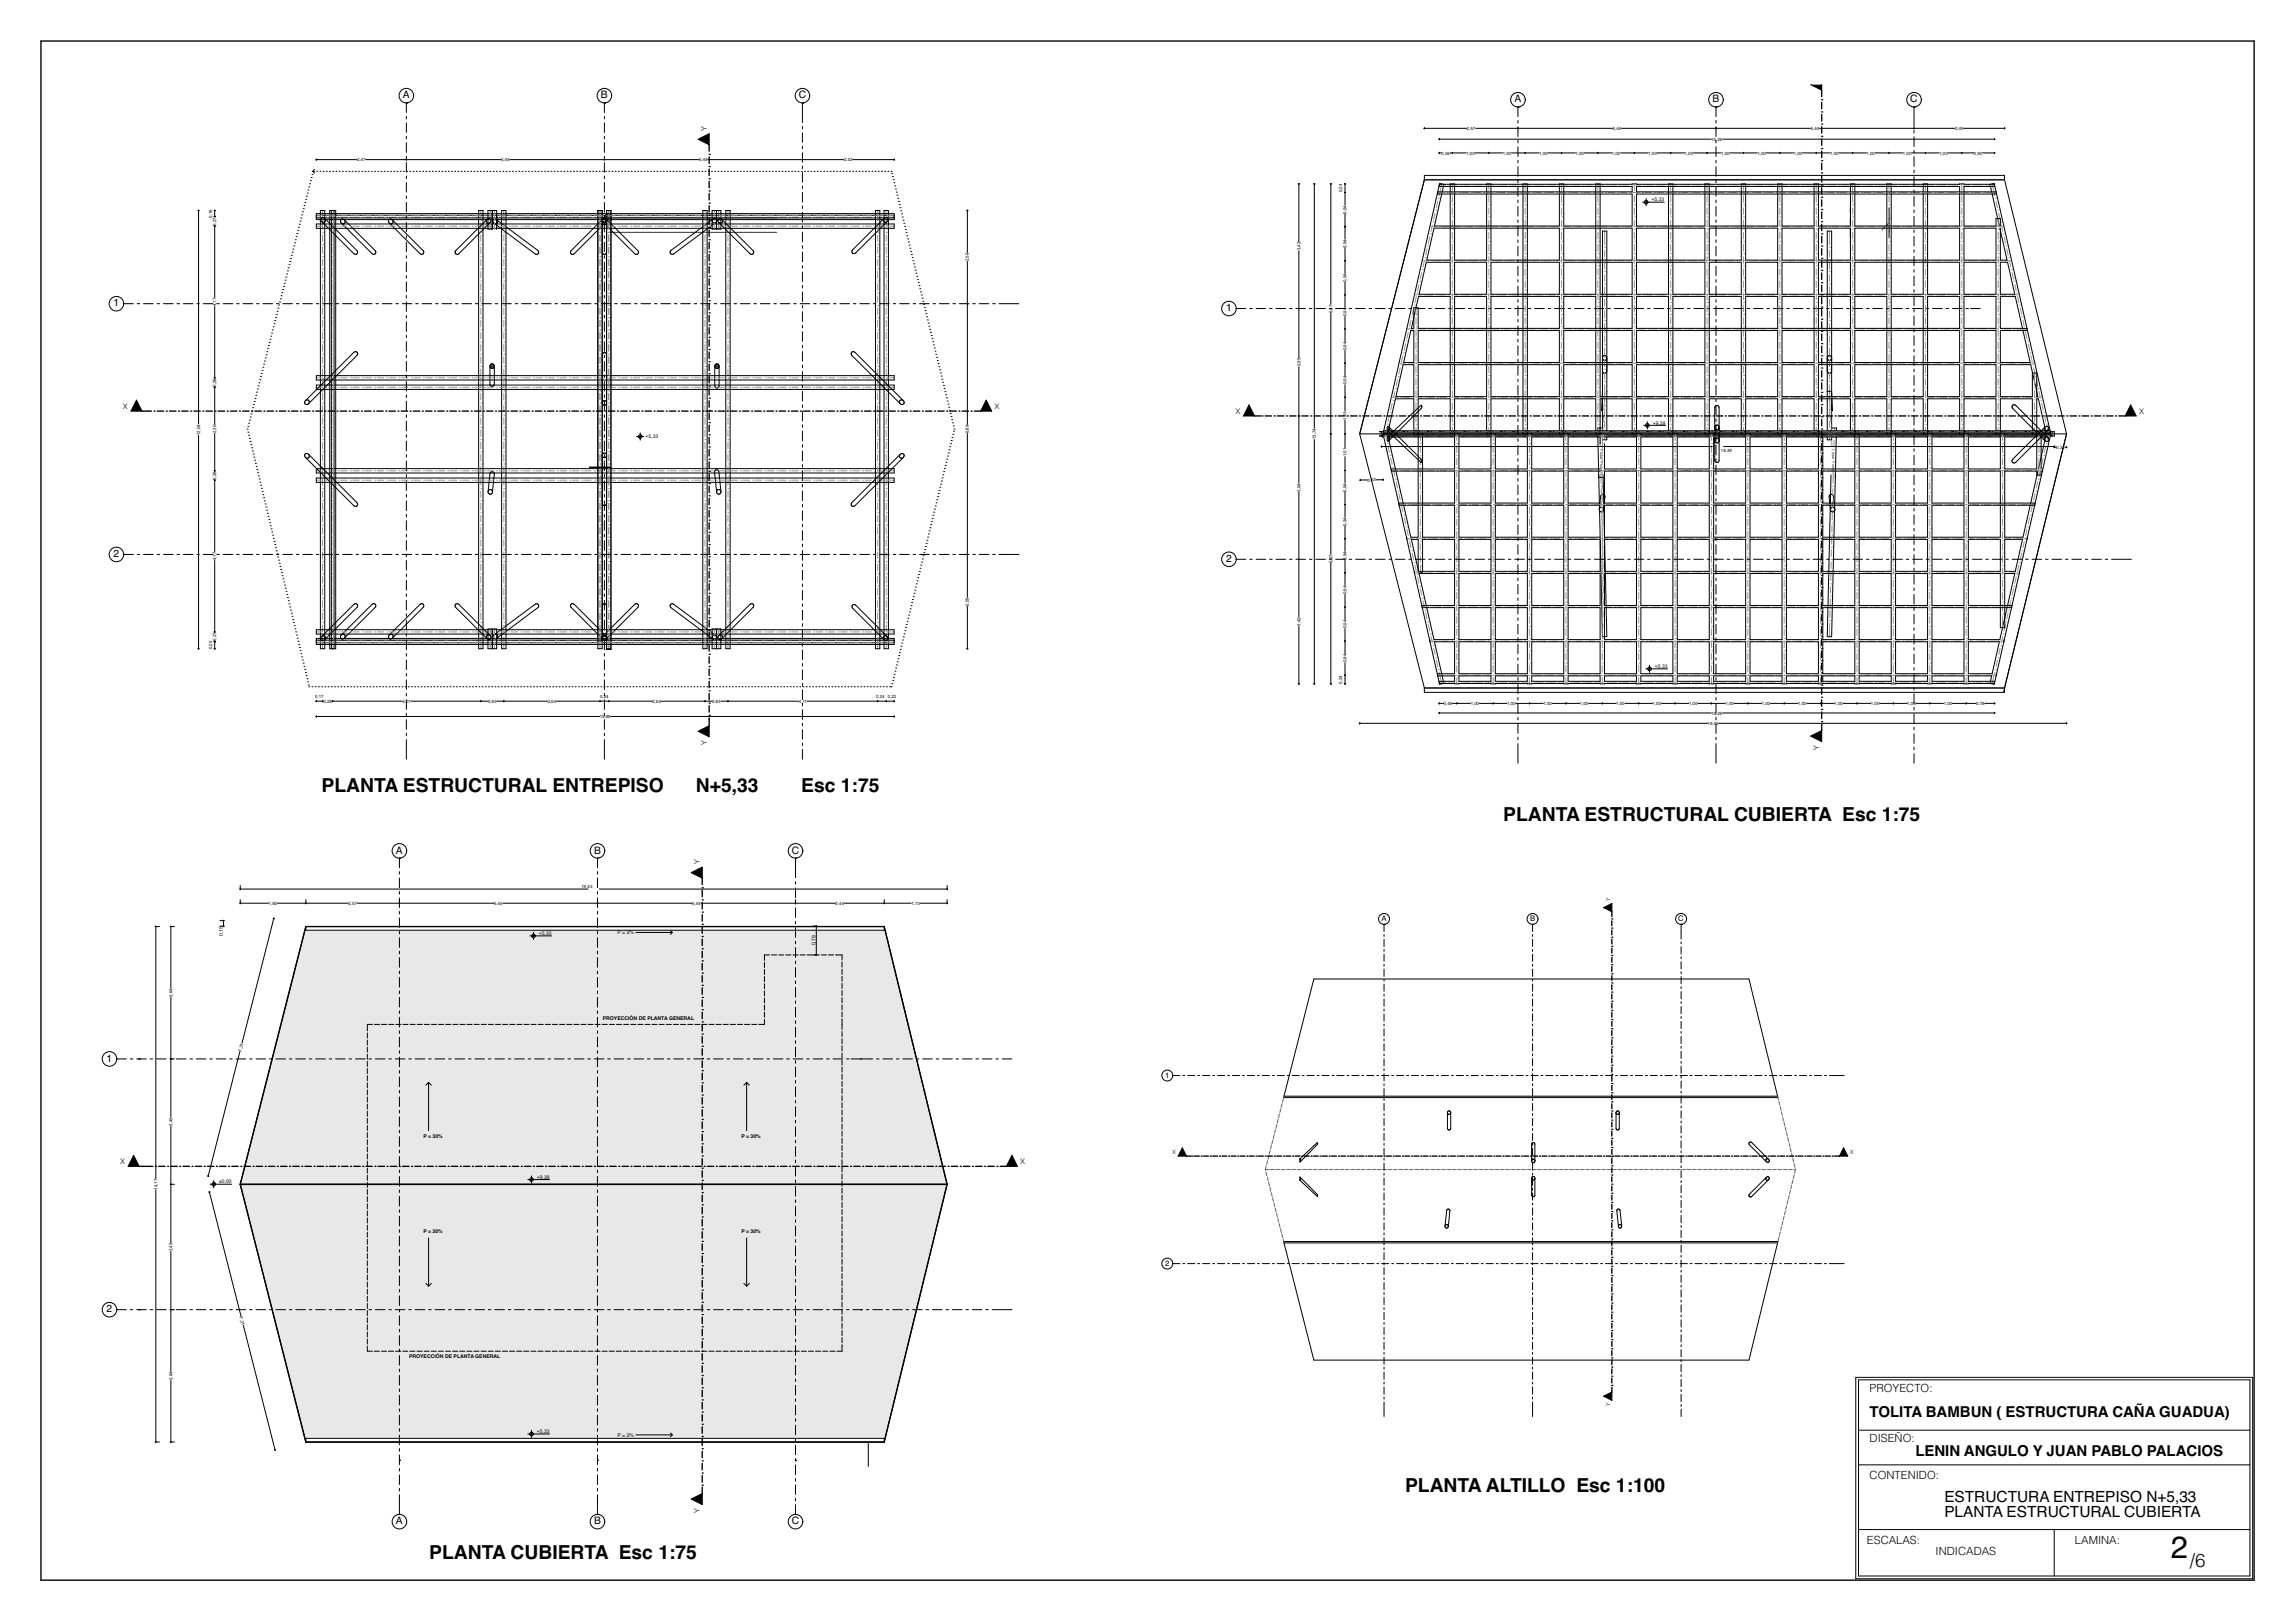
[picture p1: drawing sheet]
<svg xmlns="http://www.w3.org/2000/svg" width="841mm" height="594mm" viewBox="0 0 841 594" stroke-linecap="round" stroke-linejoin="round" font-family="sans-serif">
<defs><g id="words">
<text font-size="11.3" x="795.5" y="571">2</text>
<g font-size="7.1">
<text x="117.9" y="290.1">PLANTA ESTRUCTURAL ENTREPISO</text>
<text x="255" y="290.1">N+5,33</text>
<text x="293.6" y="290.1">Esc 1:75</text>
<text x="550.9" y="300.7">PLANTA ESTRUCTURAL CUBIERTA Esc 1:75</text>
<text x="514.9" y="546.7">PLANTA ALTILLO Esc 1:100</text>
<text x="157.3" y="571.2">PLANTA CUBIERTA Esc 1:75</text>
</g>
<text font-size="6.9" x="802.5" y="574.2">/6</text>
<g font-size="5.6">
<text x="712.5" y="550.2">ESTRUCTURA ENTREPISO N+5,33</text>
<text x="712.5" y="555.9">PLANTA ESTRUCTURAL CUBIERTA</text>
</g>
<g font-size="5.5">
<text x="685.1" y="519.2">TOLITA BAMBUN ( ESTRUCTURA CAÑA GUADUA)</text>
<text x="701.9" y="533.6">LENIN ANGULO Y JUAN PABLO PALACIOS</text>
</g>
<g font-size="4.1">
<text x="685.1" y="509.9">PROYECTO:</text>
<text x="685.1" y="528.5">DISEÑO:</text>
<text x="685.1" y="542">CONTENIDO:</text>
<text x="684.1" y="565.8">ESCALAS:</text>
<text x="709.3" y="570">INDICADAS</text>
<text x="760.4" y="565.6">LAMINA:</text>
</g>
<g font-size="3.8">
<text x="147.7" y="36.1">A</text>
<text x="220.2" y="36.1">B</text>
<text x="292.7" y="36.1">C</text>
<text x="555" y="37.6">A</text>
<text x="627.6" y="37.6">B</text>
<text x="700" y="37.6">C</text>
<text x="41.6" y="112.3">1</text>
<text x="449.3" y="114.1">1</text>
<text x="41.6" y="204.2">2</text>
<text x="449.3" y="206">2</text>
<text x="145.1" y="312.8">A</text>
<text x="217.7" y="312.8">B</text>
<text x="290.2" y="312.8">C</text>
<text x="39.1" y="389.1">1</text>
<text x="39.1" y="480.9">2</text>
<text x="145.1" y="558.6">A</text>
<text x="217.7" y="558.6">B</text>
<text x="290.2" y="558.6">C</text>
</g>
<g font-size="2.8">
<text x="259" y="47.8" transform="rotate(-90 259 47.8)">Y</text>
<text x="45.2" y="149.8">X</text>
<text x="364.6" y="149.8">X</text>
<text x="452.9" y="151.6">X</text>
<text x="784" y="151.6">X</text>
<text x="259" y="272.9" transform="rotate(-90 259 272.9)">Y</text>
<text x="666.7" y="274.7" transform="rotate(-90 666.7 274.7)">Y</text>
<text x="256.5" y="316.6" transform="rotate(-90 256.5 316.6)">Y</text>
<text x="506.2" y="337.5">A</text>
<text x="560.7" y="337.5">B</text>
<text x="615" y="337.5">C</text>
<text x="427" y="394.9">1</text>
<text x="44.1" y="426.5">X</text>
<text x="374" y="426.5">X</text>
<text x="427" y="463.8">2</text>
<text x="256.5" y="554.2" transform="rotate(-90 256.5 554.2)">Y</text>
</g>
<g font-size="2.1">
<text x="590" y="330.2" transform="rotate(-90 590 330.2)">Y</text>
<text x="429.6" y="423">X</text>
<text x="678" y="423">X</text>
<text x="590" y="515.3" transform="rotate(-90 590 515.3)">Y</text>
</g>
<g font-size="1.9">
<text x="226.3" y="342.4">P = 2%</text>
<text x="220.9" y="373.9">PROYECCIÓN DE PLANTA GENERAL</text>
<text x="155.1" y="417.1">P = 30%</text>
<text x="271.7" y="417.1">P = 30%</text>
<text x="155.1" y="451.9">P = 30%</text>
<text x="271.7" y="451.9">P = 30%</text>
<text x="149.9" y="497.6">PROYECCIÓN DE PLANTA GENERAL</text>
<text x="226.3" y="526.5">P = 2%</text>
</g>
<g font-size="1.8">
<text x="605.2" y="73.8">+5,33</text>
<text x="605.7" y="155.6">+9,38</text>
<text x="236.6" y="160.6">+5,33</text>
<text x="606.5" y="244.8">+5,33</text>
<text x="81.7" y="343" transform="rotate(-90 81.7 343)">0,15</text>
<text x="197.5" y="342.7">+5,33</text>
<text x="298.9" y="346.4" transform="rotate(-90 298.9 346.4)">0,79</text>
<text x="196.8" y="432">+9,38</text>
<text x="80.3" y="433.7">±0,00</text>
<text x="196.8" y="525.2">+5,33</text>
</g>
<g font-size="1.6">
<text x="537.5" y="47.6">2,57</text>
<text x="591" y="47.6">5,44</text>
<text x="663.6" y="47.6">5,44</text>
<text x="716.4" y="47.6">2,49</text>
<text x="627.2" y="51.6">15,26</text>
<text x="130.9" y="59.1">2,47</text>
<text x="183.6" y="59.1">5,44</text>
<text x="256.2" y="59.1">5,44</text>
<text x="309.3" y="59.1">2,52</text>
<text x="528.3" y="56.6">0,36</text>
<text x="537.3" y="56.6">1,00</text>
<text x="550.7" y="56.6">1,00</text>
<text x="564" y="56.6">1,00</text>
<text x="577.3" y="56.6">1,00</text>
<text x="590.7" y="56.6">1,00</text>
<text x="604" y="56.6">1,00</text>
<text x="617.3" y="56.6">1,00</text>
<text x="630.7" y="56.6">1,00</text>
<text x="644" y="56.6">1,00</text>
<text x="657.3" y="56.6">1,00</text>
<text x="670.7" y="56.6">1,00</text>
<text x="684" y="56.6">1,00</text>
<text x="697.3" y="56.6">1,00</text>
<text x="710.7" y="56.6">1,00</text>
<text x="723.3" y="56.6">0,90</text>
<text x="491.9" y="70.5" transform="rotate(-90 491.9 70.5)">0,24</text>
<text x="77.7" y="79.8" transform="rotate(-90 77.7 79.8)">0,16</text>
<text x="79.3" y="82.7" transform="rotate(-90 79.3 82.7)">0,27</text>
<text x="493.5" y="78.3" transform="rotate(-90 493.5 78.3)">0,94</text>
<text x="355.1" y="95.8" transform="rotate(-90 355.1 95.8)">2,56</text>
<text x="476.6" y="91.8" transform="rotate(-90 476.6 91.8)">3,42</text>
<text x="493.5" y="90.9" transform="rotate(-90 493.5 90.9)">0,94</text>
<text x="493.5" y="103.4" transform="rotate(-90 493.5 103.4)">0,94</text>
<text x="79.3" y="112.2" transform="rotate(-90 79.3 112.2)">4,17</text>
<text x="488.3" y="114.8" transform="rotate(-90 488.3 114.8)">6,87</text>
<text x="493.5" y="115.9" transform="rotate(-90 493.5 115.9)">0,94</text>
<text x="493.5" y="128.4" transform="rotate(-90 493.5 128.4)">0,94</text>
<text x="476.6" y="134.3" transform="rotate(-90 476.6 134.3)">2,95</text>
<text x="79.3" y="141.7" transform="rotate(-90 79.3 141.7)">0,26</text>
<text x="493.5" y="140.9" transform="rotate(-90 493.5 140.9)">0,94</text>
<text x="493.5" y="153.8" transform="rotate(-90 493.5 153.8)">1,01</text>
<text x="73.3" y="159.4" transform="rotate(-90 73.3 159.4)">12,04</text>
<text x="79.3" y="158.8" transform="rotate(-90 79.3 158.8)">2,30</text>
<text x="355.1" y="158.8" transform="rotate(-90 355.1 158.8)">6,89</text>
<text x="482.2" y="161" transform="rotate(-90 482.2 161)">13,74</text>
<text x="493.5" y="167.3" transform="rotate(-90 493.5 167.3)">1,01</text>
<text x="630.6" y="165.7">18,49</text>
<text x="753.5" y="164.5">0,33</text>
<text x="79.3" y="175.8" transform="rotate(-90 79.3 175.8)">0,26</text>
<text x="501.1" y="176.5" transform="rotate(-1 501.1 176.5)">0,63</text>
<text x="476.6" y="180.2" transform="rotate(-90 476.6 180.2)">3,94</text>
<text x="493.5" y="180.2" transform="rotate(-90 493.5 180.2)">0,94</text>
<text x="493.5" y="192.7" transform="rotate(-90 493.5 192.7)">0,94</text>
<text x="79.3" y="205.3" transform="rotate(-90 79.3 205.3)">4,17</text>
<text x="488.3" y="206.3" transform="rotate(-90 488.3 206.3)">6,87</text>
<text x="493.5" y="205.2" transform="rotate(-90 493.5 205.2)">0,94</text>
<text x="493.5" y="217.7" transform="rotate(-90 493.5 217.7)">0,94</text>
<text x="355.1" y="222" transform="rotate(-90 355.1 222)">2,59</text>
<text x="476.6" y="229.3" transform="rotate(-90 476.6 229.3)">3,42</text>
<text x="493.5" y="230.2" transform="rotate(-90 493.5 230.2)">0,94</text>
<text x="77.7" y="238" transform="rotate(-90 77.7 238)">0,20</text>
<text x="79.3" y="234.9" transform="rotate(-90 79.3 234.9)">0,27</text>
<text x="493.5" y="242.7" transform="rotate(-90 493.5 242.7)">0,94</text>
<text x="491.9" y="250.6" transform="rotate(-90 491.9 250.6)">0,24</text>
<text x="115.5" y="256">0,17</text>
<text x="118.5" y="257.5">0,28</text>
<text x="147.5" y="257.5">4,07</text>
<text x="178.9" y="257.5">0,63</text>
<text x="200.7" y="257.5">2,64</text>
<text x="219.9" y="256">0,24</text>
<text x="239.2" y="257.5">2,64</text>
<text x="261" y="257.5">0,63</text>
<text x="292.7" y="257.5">4,11</text>
<text x="321.1" y="256">0,24</text>
<text x="325.3" y="256">0,22</text>
<text x="219.8" y="263.1">15,88</text>
<text x="529.1" y="258.3">0,48</text>
<text x="538.9" y="258.3">1,00</text>
<text x="552.3" y="258.3">1,00</text>
<text x="565.6" y="258.3">1,00</text>
<text x="578.9" y="258.3">1,00</text>
<text x="592.3" y="258.3">1,00</text>
<text x="605.6" y="258.3">1,00</text>
<text x="618.9" y="258.3">1,00</text>
<text x="627.2" y="261.9">15,26</text>
<text x="632.3" y="258.3">1,00</text>
<text x="645.6" y="258.3">1,00</text>
<text x="658.9" y="258.3">1,00</text>
<text x="672.3" y="258.3">1,00</text>
<text x="685.6" y="258.3">1,00</text>
<text x="698.9" y="258.3">1,00</text>
<text x="712.3" y="258.3">1,00</text>
<text x="724.1" y="258.3">0,78</text>
<text x="625.8" y="265.6">19,4</text>
<text x="628.9" y="265.6">3</text>
<text x="213.1" y="325.4">19,43</text>
<text x="98.5" y="331.6">1,80</text>
<text x="127.7" y="331.6">2,57</text>
<text x="181.1" y="331.6">5,44</text>
<text x="253.7" y="331.6">5,44</text>
<text x="306.2" y="331.6">2,44</text>
<text x="334" y="331.6">1,73</text>
<text x="63.2" y="365.3" transform="rotate(-90 63.2 365.3)">3,64</text>
<text x="88.5" y="385.4" transform="rotate(-76 88.5 385.4)">7,31</text>
<text x="63.2" y="412.6" transform="rotate(-90 63.2 412.6)">3,45</text>
<text x="57.7" y="436" transform="rotate(-90 57.7 436)">14,17</text>
<text x="63.2" y="458.5" transform="rotate(-90 63.2 458.5)">3,45</text>
<text x="87.8" y="482.7" transform="rotate(76 87.8 482.7)">7,31</text>
<text x="63.2" y="505.7" transform="rotate(-90 63.2 505.7)">3,64</text>
</g>
<text font-size="1.4" fill="#fff" x="14.8" y="579.3">GSPublisherVersion 0.0.100.100</text>
</g></defs>
<path d="M680 504.7h145.5v73.8h-145.5zM681.1 505.6h143.4v71.9h-143.4zM681.1 524.1h143.4M681.1 536.8h143.4M681.1 560.5h143.4M752.8 560.5v17" fill="none" stroke="#000" stroke-width=".37"/>
<path d="M15 15h811v564h-811z" fill="none" stroke="#000" stroke-width=".5"/>
<!-- layer: Muros -->
<path d="M112.1 339.5h211.9l23.1 94.5-23.1 94.4h-211.9l-24.1-94.4z" fill-rule="evenodd" fill="#e8e8e8"/>
<path d="M112.1 339.5h211.9l23.1 94.5-23.1 94.4h-211.9l-24.1-94.4z" fill="none" stroke="#000" stroke-width=".4"/>
<path d="M112.1 527.1h211.9v1.3h-211.9z" fill-rule="evenodd" fill="#fff"/>
<path d="M112.1 527.1h211.9v1.3h-211.9z" fill="none" stroke="#000" stroke-width=".37"/>
<path d="M112.1 339.5h211.9v1.4h-211.9z" fill-rule="evenodd" fill="#fff"/>
<path d="M522 65.9l-23.7 93.1M757.3 159l-23.1 94.4M112.1 339.5h211.9v1.4h-211.9z" fill="none" stroke="#000" stroke-width=".37"/>
<!-- layer: EJES -->
<g fill="none" stroke="#000" stroke-width=".37">
<path d="M556.3 39.2h.1M556.3 39.2v3.5M628.8 39.2h.1M628.8 39.2v3.5M701.4 39.2h.1M701.4 39.2v3.5M556.3 44.1v1M556.3 46.5v3.5M556.3 51.4v1M556.3 53.8v3.5M556.3 58.7v1M628.8 44.1v1"/>
<path d="M628.8 46.5v3.5M628.8 51.4v1M628.8 53.8v3.5M628.8 58.7v1M701.4 42.8v3.6M701.4 47.8v.9M701.4 50.1v3.6M701.4 55.1v.9M701.4 57.4v3.6M556.3 61.1v3.5M556.3 66v1M556.3 68.4v3.5"/>
<path d="M556.3 73.3v.9M556.3 75.7v3.5M628.8 61.1v3.5M628.8 66v1M628.8 68.4v3.5M628.8 73.3v.9M628.8 75.7v3.5M701.4 62.4v.9M701.4 64.7v3.5M701.4 69.7v.9M701.4 72v3.5M701.4 76.9v1"/>
<path d="M701.4 79.3v3.5M556.3 80.6v.9M556.3 83v3.5M556.3 87.9v.9M556.3 90.2v3.6M556.3 95.2v.9M556.3 97.5v3.6M628.8 80.6v.9M628.8 83v3.5M628.8 87.9v.9M628.8 90.2v3.6M628.8 95.2v.9"/>
<path d="M628.8 97.5v3.6M701.4 84.2v1M701.4 86.6v3.5M701.4 91.5v1M701.4 93.9v3.5M701.4 98.8v1M453 113.1h3.5M457.9 113.1h1M460.3 113.1h3.5M465.2 113.1h1M467.6 113.1h3.5M472.5 113.1h1"/>
<path d="M474.9 113.1h3.5M479.8 113.1h1M482.2 113.1h3.5M487.1 113.1h1M489.5 113.1h3.5M494.4 113.1h.9M496.8 113.1h3.5M501.7 113.1h.9M504 113.1h3.6M509 113.1h.9M511.3 113.1h3.6M516.3 113.1h.9"/>
<path d="M518.6 113.1h3.6M523.6 113.1h.9M525.9 113.1h3.5M530.9 113.1h.9M533.2 113.1h3.5M538.1 113.1h1M540.5 113.1h3.5M545.4 113.1h1M547.8 113.1h3.5M552.7 113.1h1M555.1 113.1h3.5M556.3 102.5v.9"/>
<path d="M556.3 104.8v3.6M556.3 109.8v.9M556.3 112.1v3.5M556.3 117.1v.9M556.3 119.4v3.5M560 113.1h1M562.4 113.1h3.5M567.3 113.1h.9M569.7 113.1h3.5M574.6 113.1h.9M577 113.1h3.5M581.9 113.1h.9"/>
<path d="M584.2 113.1h3.6M589.2 113.1h.9M591.5 113.1h3.6M596.5 113.1h.9M598.8 113.1h3.6M603.8 113.1h.9M606.1 113.1h3.5M611.1 113.1h.9M613.4 113.1h3.5M618.3 113.1h1M620.7 113.1h3.5M625.6 113.1h1"/>
<path d="M628 113.1h3.5M628.8 102.5v.9M628.8 104.8v3.6M628.8 109.8v.9M628.8 112.1v3.5M628.8 117.1v.9M628.8 119.4v3.5M632.9 113.1h1M635.3 113.1h3.5M640.2 113.1h1M642.6 113.1h3.5M647.5 113.1h.9"/>
<path d="M649.9 113.1h3.5M654.8 113.1h.9M657.1 113.1h3.6M662.1 113.1h.9M664.4 113.1h3.6M669.4 113.1h.9M671.7 113.1h3.6M676.7 113.1h.9M679 113.1h3.6M684 113.1h.9M686.3 113.1h3.5M691.3 113.1h.9"/>
<path d="M693.6 113.1h3.5M698.5 113.1h1M700.9 113.1h3.5M701.4 101.2v3.5M701.4 106.1v1M701.4 108.5v3.5M701.4 113.4v.9M701.4 115.8v3.5M705.8 113.1h1M708.2 113.1h3.5M713.1 113.1h1M715.5 113.1h3.5"/>
<path d="M720.4 113.1h1M722.1 113.1h3.5M556.3 124.3v1M556.3 126.7v3.5M556.3 131.6v1M556.3 134v3.5M556.3 138.9v1M628.8 124.3v1M628.8 126.7v3.5M628.8 131.6v1M628.8 134v3.5M628.8 138.9v1"/>
<path d="M701.4 120.7v.9M701.4 123v3.6M701.4 128v.9M701.4 130.3v3.6M701.4 135.3v.9M701.4 137.6v3.6M556.3 141.3v3.5M556.3 146.2v1M556.3 148.6v3.5M556.3 153.5v.9M556.3 155.9v3.5M628.8 141.3v3.5"/>
<path d="M628.8 146.2v1M628.8 148.6v3.5M628.8 153.5v.9M628.8 155.9v3.5M701.4 142.6v.9M701.4 144.9v3.5M701.4 149.9v.9M701.4 152.2v3.5M701.4 157.1v1M701.4 159.5v3.5M556.3 160.8v.9M556.3 163.1v3.6"/>
<path d="M556.3 168.1v.9M556.3 170.4v3.6M556.3 175.4v.9M556.3 177.7v3.6M628.8 160.8v.9M628.8 163.1v3.6M628.8 168.1v.9M628.8 170.4v3.6M628.8 175.4v.9M628.8 177.7v3.6M701.4 164.4v1M701.4 166.8v3.5"/>
<path d="M701.4 171.7v1M701.4 174.1v3.5M701.4 179v1M556.3 182.7v.9M556.3 185v3.5M556.3 190v.9M556.3 192.3v3.5M556.3 197.3v.9M556.3 199.6v3.5M628.8 182.7v.9M628.8 185v3.5M628.8 190v.9"/>
<path d="M628.8 192.3v3.5M628.8 197.3v.9M628.8 199.6v3.5M701.4 181.4v3.5M701.4 186.3v.9M701.4 188.7v3.5M701.4 193.6v.9M701.4 196v3.5M453 204.9h3.5M457.9 204.9h1M460.3 204.9h3.5M465.2 204.9h1"/>
<path d="M467.6 204.9h3.5M472.5 204.9h1M474.9 204.9h3.5M479.8 204.9h1M482.2 204.9h3.5M487.1 204.9h1M489.5 204.9h3.5M494.4 204.9h.9M496.8 204.9h3.5M501.7 204.9h.9M504 204.9h3.6M509 204.9h.9"/>
<path d="M511.3 204.9h3.6M516.3 204.9h.9M518.6 204.9h3.6M523.6 204.9h.9M525.9 204.9h3.5M530.9 204.9h.9M533.2 204.9h3.5M538.1 204.9h1M540.5 204.9h3.5M545.4 204.9h1M547.8 204.9h3.5M552.7 204.9h1"/>
<path d="M555.1 204.9h3.5M556.3 204.5v1M556.3 206.9v3.5M556.3 211.8v1M556.3 214.2v3.5M556.3 219.1v1M560 204.9h1M562.4 204.9h3.5M567.3 204.9h.9M569.7 204.9h3.5M574.6 204.9h.9M577 204.9h3.5"/>
<path d="M581.9 204.9h.9M584.2 204.9h3.6M589.2 204.9h.9M591.5 204.9h3.6M596.5 204.9h.9M598.8 204.9h3.6M603.8 204.9h.9M606.1 204.9h3.5M611.1 204.9h.9M613.4 204.9h3.5M618.3 204.9h1M620.7 204.9h3.5"/>
<path d="M625.6 204.9h1M628 204.9h3.5M628.8 204.5v1M628.8 206.9v3.5M628.8 211.8v1M628.8 214.2v3.5M628.8 219.1v1M632.9 204.9h1M635.3 204.9h3.5M640.2 204.9h1M642.6 204.9h3.5M647.5 204.9h.9"/>
<path d="M649.9 204.9h3.5M654.8 204.9h.9M657.1 204.9h3.6M662.1 204.9h.9M664.4 204.9h3.6M669.4 204.9h.9M671.7 204.9h3.6M676.7 204.9h.9M679 204.9h3.6M684 204.9h.9M686.3 204.9h3.5M691.3 204.9h.9"/>
<path d="M693.6 204.9h3.5M698.5 204.9h1M700.9 204.9h3.5M701.4 200.9v.9M701.4 203.2v3.6M701.4 208.2v.9M701.4 210.5v3.6M701.4 215.5v.9M701.4 217.8v3.6M705.8 204.9h1M708.2 204.9h3.5M713.1 204.9h1"/>
<path d="M715.5 204.9h3.5M720.4 204.9h1M722.8 204.9h3.5M727.7 204.9h.9M730.1 204.9h3.5M735 204.9h.9M737.3 204.9h3.6M742.3 204.9h.9M744.6 204.9h3.6M749.6 204.9h.9M751.9 204.9h3.6M756.9 204.9h.9"/>
<path d="M759.2 204.9h3.5M764.2 204.9h.9M766.5 204.9h3.5M771.5 204.9h.9M773.8 204.9h3.5M777.5 204.9h3.5M556.3 221.5v3.5M556.3 226.4v1M556.3 228.8v3.5M556.3 233.7v.9M556.3 236.1v3.5M628.8 221.5v3.5"/>
<path d="M628.8 226.4v1M628.8 228.8v3.5M628.8 233.7v.9M628.8 236.1v3.5M701.4 222.8v.9M701.4 225.1v3.5M701.4 230.1v.9M701.4 232.4v3.5M701.4 237.3v1M701.4 239.7v3.5M556.3 241v.9M556.3 243.3v3.6"/>
<path d="M556.3 248.3v.9M556.3 250.6v3.6M556.3 255.6v.9M556.3 257.9v3.6M628.8 241v.9M628.8 243.3v3.6M628.8 248.3v.9M628.8 250.6v3.6M628.8 255.6v.9M628.8 257.9v3.6M701.4 244.6v1M701.4 247v3.5"/>
<path d="M701.4 251.9v1M701.4 254.3v3.5M701.4 259.2v1M556.3 262.9v.9M556.3 265.2v3.5M556.3 270.2v.9M556.3 272.5v3.5M556.3 276.1v3.6M628.8 262.9v.9M628.8 265.2v3.5M628.8 270.2v.9M628.8 272.5v3.5"/>
<path d="M628.8 276.1v3.6M701.4 261.6v3.5M701.4 266.5v.9M701.4 268.9v3.5M701.4 273.8v.9M701.4 276.1v3.6M146.4 314.5h.1M146.4 314.5v3.5M146.4 319.4v.9M218.9 314.5h.1M218.9 314.5v3.5M218.9 319.4v.9"/>
<path d="M291.5 314.5h.1M291.5 314.5v3.5M291.5 318.1v3.5M146.4 321.8v3.5M146.4 326.7v.9M146.4 329v3.6M146.4 334v.9M146.4 336.3v3.6M218.9 321.8v3.5M218.9 326.7v.9M218.9 329v3.6M218.9 334v.9"/>
<path d="M218.9 336.3v3.6M291.5 323v1M291.5 325.4v3.5M291.5 330.3v1M291.5 332.7v3.5M291.5 337.6v1M291.5 340v3.5M146.4 341.3v.9M146.4 343.6v3.6M146.4 348.6v.9M146.4 350.9v3.5M146.4 355.9v.9"/>
<path d="M146.4 358.2v3.5M218.9 341.3v.9M218.9 343.6v3.6M218.9 348.6v.9M218.9 350.9v3.5M218.9 355.9v.9M218.9 358.2v3.5M291.5 344.9v1M291.5 347.3v3.5M291.5 352.2v.9M291.5 354.6v3.5M291.5 359.5v.9"/>
<path d="M146.4 363.1v1M146.4 365.5v3.5M146.4 370.4v1M146.4 372.8v3.5M146.4 377.7v1M218.9 363.1v1M218.9 365.5v3.5M218.9 370.4v1M218.9 372.8v3.5M218.9 377.7v1M291.5 361.8v3.6M291.5 366.8v.9"/>
<path d="M291.5 369.1v3.6M291.5 374.1v.9M291.5 376.4v3.6M42.8 388h3.5M47.7 388h1M50.1 388h3.5M50.9 388h.1M55 388h1M57.4 388h3.5M62.3 388h.9M64.7 388h3.5M69.6 388h.9"/>
<path d="M71.9 388h3.6M76.9 388h.9M79.2 388h3.6M84.2 388h.9M86.5 388h3.6M91.5 388h.9M93.8 388h3.5M98.8 388h.9M101.1 388h3.5M106.1 388h.9M108.4 388h3.5M113.3 388h1"/>
<path d="M115.7 388h3.5M120.6 388h1M123 388h3.5M127.9 388h1M130.3 388h3.5M135.2 388h1M137.6 388h3.5M142.5 388h.9M144.9 388h3.5M146.4 380.1v3.5M146.4 385v1M146.4 387.4v3.5"/>
<path d="M146.4 392.3v.9M146.4 394.7v3.5M146.4 399.6v.9M149.8 388h.9M152.1 388h3.6M157.1 388h.9M159.4 388h3.6M164.4 388h.9M166.7 388h3.6M171.7 388h.9M174 388h3.5M179 388h.9"/>
<path d="M181.3 388h3.5M186.2 388h1M188.6 388h3.5M193.5 388h1M195.9 388h3.5M200.8 388h1M203.2 388h3.5M208.1 388h1M210.5 388h3.5M215.4 388h1M217.8 388h3.5M218.9 380.1v3.5"/>
<path d="M218.9 385v1M218.9 387.4v3.5M218.9 392.3v.9M218.9 394.7v3.5M218.9 399.6v.9M222.7 388h.9M225.1 388h3.5M230 388h.9M232.3 388h3.6M237.3 388h.9M239.6 388h3.6M244.6 388h.9"/>
<path d="M246.9 388h3.6M251.9 388h.9M254.2 388h3.5M259.2 388h.9M261.5 388h3.5M266.4 388h1M268.8 388h3.5M273.7 388h1M276.1 388h3.5M281 388h1M283.4 388h3.5M288.3 388h1"/>
<path d="M290.7 388h3.5M291.5 381.4v.9M291.5 383.7v3.5M291.5 388.7v.9M291.5 391v3.5M291.5 395.9v1M291.5 398.3v3.5M295.6 388h1M298 388h3.5M302.9 388h.9M305.3 388h3.5M310.2 388h.9"/>
<path d="M311.9 388h7.9M315.4 388h.1M321.2 388h.9M323.5 388h3.6M328.5 388h.9M330.8 388h3.6M335.8 388h.9M338.1 388h3.6M343.1 388h.9M345.4 388h3.5M350.4 388h.9M352.7 388h3.5"/>
<path d="M357.6 388h1M360 388h3.5M364.9 388h1M367.3 388h3.5M146.4 401.9v3.6M146.4 406.9v.9M146.4 409.2v3.6M146.4 414.2v.9M146.4 416.5v3.6M218.9 401.9v3.6M218.9 406.9v.9M218.9 409.2v3.6"/>
<path d="M218.9 414.2v.9M218.9 416.5v3.6M291.5 403.2v1M291.5 405.6v3.5M291.5 410.5v1M291.5 412.9v3.5M291.5 417.8v1M146.4 421.5v.9M146.4 423.8v3.5M146.4 428.8v.9M146.4 431.1v3.5M146.4 436.1v.9"/>
<path d="M146.4 438.4v3.5M218.9 421.5v.9M218.9 423.8v3.5M218.9 428.8v.9M218.9 431.1v3.5M218.9 436.1v.9M218.9 438.4v3.5M291.5 420.2v3.5M291.5 425.1v.9M291.5 427.5v3.5M291.5 432.4v.9M291.5 434.8v3.5"/>
<path d="M291.5 439.7v.9M146.4 443.3v1M146.4 445.7v3.5M146.4 450.6v1M146.4 453v3.5M146.4 457.9v1M218.9 443.3v1M218.9 445.7v3.5M218.9 450.6v1M218.9 453v3.5M218.9 457.9v1M291.5 442v3.6"/>
<path d="M291.5 447v.9M291.5 449.3v3.6M291.5 454.3v.9M291.5 456.6v3.6M42.8 479.9h3.5M47.7 479.9h1M50.1 479.9h3.5M50.9 479.9h.1M55 479.9h1M57.4 479.9h3.5M62.3 479.9h.9M64.7 479.9h3.5"/>
<path d="M69.6 479.9h.9M71.9 479.9h3.6M76.9 479.9h.9M79.2 479.9h3.6M84.2 479.9h.9M86.5 479.9h3.6M91.5 479.9h.9M93.8 479.9h3.5M98.8 479.9h.9M101.1 479.9h3.5M106.1 479.9h.9M108.4 479.9h3.5"/>
<path d="M113.3 479.9h1M115.7 479.9h3.5M120.6 479.9h1M123 479.9h3.5M127.9 479.9h1M130.3 479.9h3.5M135.2 479.9h1M137.6 479.9h3.5M142.5 479.9h.9M144.9 479.9h3.5M146.4 460.3v3.5M146.4 465.2v1"/>
<path d="M146.4 467.6v3.5M146.4 472.5v.9M146.4 474.9v3.5M146.4 479.8v.9M149.8 479.9h.9M152.1 479.9h3.6M157.1 479.9h.9M159.4 479.9h3.6M164.4 479.9h.9M166.7 479.9h3.6M171.7 479.9h.9M174 479.9h3.5"/>
<path d="M179 479.9h.9M181.3 479.9h3.5M186.2 479.9h1M188.6 479.9h3.5M193.5 479.9h1M195.9 479.9h3.5M200.8 479.9h1M203.2 479.9h3.5M208.1 479.9h1M210.5 479.9h3.5M215.4 479.9h1M217.8 479.9h3.5"/>
<path d="M218.9 460.3v3.5M218.9 465.2v1M218.9 467.6v3.5M218.9 472.5v.9M218.9 474.9v3.5M218.9 479.8v.9M222.7 479.9h.9M225.1 479.9h3.5M230 479.9h.9M232.3 479.9h3.6M237.3 479.9h.9M239.6 479.9h3.6"/>
<path d="M244.6 479.9h.9M246.9 479.9h3.6M251.9 479.9h.9M254.2 479.9h3.5M259.2 479.9h.9M261.5 479.9h3.5M266.4 479.9h1M268.8 479.9h3.5M273.7 479.9h1M276.1 479.9h3.5M281 479.9h1M283.4 479.9h3.5"/>
<path d="M288.3 479.9h1M290.7 479.9h3.5M291.5 461.6v.9M291.5 463.9v3.5M291.5 468.9v.9M291.5 471.2v3.5M291.5 476.1v1M291.5 478.5v3.5M295.6 479.9h1M298 479.9h3.5M302.9 479.9h.9M305.3 479.9h3.5"/>
<path d="M310.2 479.9h.9M312.5 479.9h3.6M315.4 479.9h.1M317.5 479.9h.9M319.8 479.9h3.6M324.8 479.9h.9M327.1 479.9h3.6M332.1 479.9h.9M334.4 479.9h3.5M339.4 479.9h.9M341.7 479.9h3.5M346.6 479.9h1"/>
<path d="M349 479.9h3.5M353.9 479.9h1M356.3 479.9h3.5M361.2 479.9h1M363.6 479.9h3.5M367.3 479.9h3.5M146.4 482.1v3.6M146.4 487.1v.9M146.4 489.4v3.6M146.4 494.4v.9M146.4 496.7v3.6M218.9 482.1v3.6"/>
<path d="M218.9 487.1v.9M218.9 489.4v3.6M218.9 494.4v.9M218.9 496.7v3.6M291.5 483.4v1M291.5 485.8v3.5M291.5 490.7v1M291.5 493.1v3.5M291.5 498v1M146.4 501.7v.9M146.4 504v3.5M146.4 509v.9"/>
<path d="M146.4 511.3v3.5M146.4 516.2v1M146.4 518.6v3.5M218.9 501.7v.9M218.9 504v3.5M218.9 509v.9M218.9 511.3v3.5M218.9 516.2v1M218.9 518.6v3.5M291.5 500.4v3.5M291.5 505.3v.9M291.5 507.7v3.5"/>
<path d="M291.5 512.6v.9M291.5 514.9v3.6M291.5 519.9v.9M146.4 535.1h.1M146.4 523.5v1M146.4 525.9v3.5M146.4 530.8v1M146.4 533.2v3.5M146.4 538.1v1M218.9 535.1h.1M218.9 523.5v1M218.9 525.9v3.5"/>
<path d="M218.9 530.8v1M218.9 533.2v3.5M218.9 538.1v1M291.5 535.1h.1M291.5 522.2v3.6M291.5 527.2v.9M291.5 529.5v3.6M291.5 534.5v.9M291.5 536.8v3.5M146.4 540.5v3.5M146.4 545.4v1M146.4 547.8v3.5"/>
<path d="M146.4 551.4v3.5M218.9 540.5v3.5M218.9 545.4v1M218.9 547.8v3.5M218.9 551.4v3.5M291.5 541.8v.9M291.5 544.1v3.5M291.5 549.1v.9M291.5 551.4v3.5"/>
<circle cx="556.3" cy="36.5" r="2.67"/>
<circle cx="628.8" cy="36.5" r="2.67"/>
<circle cx="701.4" cy="36.5" r="2.67"/>
<circle cx="450.3" cy="113.1" r="2.67"/>
<circle cx="450.3" cy="204.9" r="2.67"/>
<circle cx="146.4" cy="311.8" r="2.67"/>
<circle cx="218.9" cy="311.8" r="2.67"/>
<circle cx="291.5" cy="311.8" r="2.67"/>
<circle cx="40.1" cy="388" r="2.67"/>
<circle cx="40.1" cy="479.9" r="2.67"/>
<circle cx="146.4" cy="557.6" r="2.67"/>
<circle cx="218.9" cy="557.6" r="2.67"/>
<circle cx="291.5" cy="557.6" r="2.67"/>
</g>
<!-- layer: SANITARIAS -->
<path d="M112.1 339.5h211.9l23.1 94.5-23.1 94.4h-211.9l-24.1-94.4z" fill="none" stroke="#000" stroke-width=".5"/>
<!-- layer: Vigas -->
<g fill="none" stroke="#000" stroke-width=".37">
<path d="M598.1 67.5h1.6M598.1 68.3v2M598.1 71.1v11.7M599.7 68.3v2M599.7 71.1v11.7M718.1 67.5h1.6M718.1 68.3v14.5M719.7 68.3v14.5M522.7 96.1l-2.7 11.7M525.5 83.6l-2.7 11.7M525.7 82.8l3.4-15.2-1.6-.4-20.6 91.5 1.5 .3 3-12.9M531.4 95.3v-27.9h1.6v27.9"/>
<path d="M531.4 96.1v11.7M533 96.1v11.7M544.8 95.3v-27.9h1.6v27.9M544.8 96.1v11.7M546.4 96.1v11.7M571.4 82.8v-15.4h1.6v15.4M571.4 83.6v11.7M571.4 96.1v11.7M573 83.6v11.7M573 96.1v11.7M598.1 83.6v11.7M598.1 96.1v11.7"/>
<path d="M599.7 83.6v11.7M599.7 96.1v11.7M624.8 82.8v-15.4h1.6v15.4M624.8 83.6v11.7M624.8 96.1v11.7M626.4 83.6v11.7M626.4 96.1v11.7M638.1 95.3v-27.9h1.6v27.9M638.1 96.1v11.7M639.7 96.1v11.7M651.4 82.8v-15.4h1.6v15.4M651.4 83.6v11.7"/>
<path d="M651.4 96.1v11.7M653 83.6v11.7M653 96.1v11.7M664.8 82.8v-15.4h1.6v15.4M664.8 83.6v11.7M664.8 96.1v11.7M666.4 83.6v11.7M666.4 96.1v11.7M678.1 82.8v-15.4h1.6v15.4M678.1 83.6v11.7M678.1 96.1v11.7M679.7 83.6v11.7"/>
<path d="M679.7 96.1v11.7M718.1 83.6v11.7M718.1 96.1v11.7M719.7 83.6v11.7M719.7 96.1v11.7M731.4 82.8v-2.8h1.6v2.8M731.4 83.6v11.7M731.4 96.1v11.7M732.7 82.8l-3.5-15.2 1.6-.4 20.6 91.5-1.5 .3-2.9-12.9M732.8 83.6l2.7 11.7M733 83.6v11.7M733 96.1v11.7"/>
<path d="M735.7 96.1l2.6 11.7M519.8 108.6l-2.6 11.7M531.4 108.6v36.7M533 108.6v36.7M544.8 108.6v36.7M546.4 108.6v36.7M571.4 108.6v11.7M573 108.6v11.7M584.8 107.8v-40.4h1.6v40.4M584.8 108.6v36.7M586.4 108.6v36.7M598.1 108.6v11.7"/>
<path d="M599.7 108.6v11.7M611.4 107.8v-40.4h1.6v40.4M611.4 108.6v36.7M613 108.6v36.7M624.8 108.6v24.2M626.4 108.6v24.2M638.1 108.6v36.7M639.7 108.6v36.7M651.4 108.6v11.7M653 108.6v11.7M664.8 108.6v24.2M666.4 108.6v24.2"/>
<path d="M678.1 108.6v11.7M679.7 108.6v11.7M691.4 107.8v-40.4h1.6v40.4M691.4 108.6v36.7M693 108.6v36.7M704.8 107.8v-40.4h1.6v40.4M704.8 108.6v36.7M706.4 108.6v36.7M718.1 108.6v11.7M719.7 108.6v11.7M731.4 108.6v11.7M733 108.6v11.7"/>
<path d="M738.5 108.6l5.5 24.2M514.2 133.6l-2.7 11.7M517 121.1l-2.6 11.7M518.1 120.3v-7.5h1.6v7.5M518.1 121.1v11.7M518.1 133.6v11.7M519.7 121.1v11.7M519.7 133.6v11.7M571.4 121.1v11.7M571.4 133.6v11.7M573 121.1v11.7M573 133.6v11.7"/>
<path d="M598.1 121.1v11.7M598.1 133.6v11.7M599.7 121.1v11.7M599.7 133.6v11.7M624.8 133.6v11.7M626.4 133.6v11.7M651.4 121.1v11.7M651.4 133.6v11.7M653 121.1v11.7M653 133.6v11.7M664.8 133.6v11.7M666.4 133.6v11.7"/>
<path d="M678.1 121.1v11.7M678.1 133.6v11.7M679.7 121.1v11.7M679.7 133.6v11.7M718.1 121.1v11.7M718.1 133.6v11.7M719.7 121.1v11.7M719.7 133.6v11.7M731.4 121.1v11.7M731.4 133.6v11.7M733 121.1v11.7M733 133.6v11.7"/>
<path d="M744.1 133.6l2.7 11.7M505.5 158.2h247.3v1.6h-247.3M506.2 158.2v1.6M506.9 159.3l1.5-.4 .1 .4M506.9 159.3h.1M518.1 146.1v12.9h3.2v37.9M519.7 146.1v50.8M531.4 146.1v12.9h3.2v.3M533 146.1v13.2M544.8 146.1v12.9h3.2v.3M546.4 146.1v13.2M559.7 159.3v-91.9h-1.6v91.6h3.2v.3"/>
<path d="M571.4 146.1v12.9h3.2v.3M573 146.1v13.2M584.8 146.1v12.9h3.2M585.5 159.8l1.7 73.5h1.6l-1.4-59.3M586.4 146.1v13.2M587 156.8l-1.5 .1v1.3M587.2 158.2v-73.5h1.6v73.5M587.2 159.8v1.4h1.6v-1.4M587.2 143.5l-.3 7.1M588.8 143.4v.1M598.1 146.1v12.9h3.2v.3M599.7 146.1v13.2"/>
<path d="M611.4 146.1v12.9h3.2v.3M613 146.1v13.2M624.8 146.1v12.9h3.2v.3M626.4 146.1v13.2M638.1 146.1v12.9h3.2v.3M639.7 146.1v13.2M651.4 146.1v12.9h3.2v.3M653 146.1v13.2M664.8 146.1v12.9h3.2v12.8M666.4 146.1v25.7M669.6 159.8v1.4h1.6v-1.4M669.6 158.2v-73.5h1.6v73.5"/>
<path d="M671.2 143.4l-1.6 .1M671.2 143.5l.3 7.1M671.4 156.8l1.6 .1-.1 1.3M672.9 159.8l-1.7 73.5h-1.6l1.4-59.3M678.1 146.1v12.9h3.2v12.8M679.7 146.1v25.7M691.4 146.1v12.9h3.2v.3M693 146.1v13.2M704.8 146.1v12.9h3.2v.3M706.4 146.1v13.2M718.1 146.1v12.9h3.2v.3M719.7 146.1v13.2"/>
<path d="M731.4 146.1v12.9h3.2v.3M733 146.1v13.2M744.8 146.1v12.9h3.2v.3M744.8 145.3v-8.6h1.6v8.6M746.4 146.1v13.2M749.8 159.3l.1-.4 1.5 .4-20.6 91.5-1.6-.4 .6-2.7M752 158.2v1.6M507.1 160.1l20.4 90.7 1.6-.4-3.4-15.2M508.7 160.1l8.3 36.8M533 160.1v11.7M533 172.6v11.8M534.6 160.1v11.7"/>
<path d="M534.6 172.6v11.8M546.4 160.1v11.7M546.4 172.6v11.8M548 160.1v11.7M548 172.6v11.8M559.7 160.1v11.7M559.7 172.6v11.8M561.3 160.1v11.7M561.3 172.6v11.8M573 160.1v11.7M573 172.6v11.8M574.6 160.1v11.7"/>
<path d="M574.6 172.6v11.8M585.8 174v.9l1.6 .1M586.4 160.1v2.5M588 162.6v9.2M588 172.6v11.8M599.7 160.1v11.7M599.7 172.6v11.8M601.3 160.1v11.7M601.3 172.6v11.8M613 160.1v11.7M613 172.6v11.8M614.6 160.1v11.7"/>
<path d="M614.6 172.6v11.8M626.4 160.1v11.7M626.4 172.6v11.8M628 160.1v11.7M628 172.6v11.8M639.7 160.1v11.7M639.7 172.6v11.8M641.3 160.1v11.7M641.3 172.6v11.8M653 160.1v11.7M653 172.6v11.8M654.6 160.1v11.7"/>
<path d="M654.6 172.6v11.8M666.4 172.6v11.8M668 172.6v11.8M672.6 174v.9M679.7 172.6v11.8M681.3 172.6v11.8M693 160.1v11.7M693 172.6v11.8M694.6 160.1v11.7M694.6 172.6v11.8M706.4 160.1v11.7M706.4 172.6v11.8"/>
<path d="M708 160.1v11.7M708 172.6v11.8M719.7 160.1v11.7M719.7 172.6v11.8M721.3 160.1v11.7M721.3 172.6v11.8M733 160.1v11.7M733 172.6v24.3M734.6 160.1v11.7M734.6 172.6v24.3M746.4 160.1v11.7M746.4 172.6v1.5h1.6v-1.5"/>
<path d="M746.8 172.6l-5.5 24.3M748 160.1v11.7M749.6 160.1l-2.6 11.7M517.2 197.7l2.6 11.7M519.7 197.7v12.1h1.6v-12.1M533 185.1v11.8M533 197.7v11.7M534.6 185.1v11.8M534.6 197.7v11.7M546.4 185.1v11.8M546.4 197.7v11.7M548 185.1v11.8"/>
<path d="M548 197.7v11.7M559.7 185.1v11.8M559.7 197.7v11.7M561.3 185.1v11.8M561.3 197.7v11.7M573 185.1v11.8M573 197.7v11.7M574.6 185.1v11.8M574.6 197.7v11.7M586.4 198.2v11.2M588 185.1v11.8M588 197.7v11.7"/>
<path d="M599.7 185.1v11.8M599.7 197.7v11.7M601.3 185.1v11.8M601.3 197.7v11.7M613 185.1v11.8M613 197.7v11.7M614.6 185.1v11.8M614.6 197.7v11.7M626.4 185.1v11.8M626.4 197.7v11.7M628 185.1v11.8M628 197.7v11.7"/>
<path d="M639.7 185.1v11.8M639.7 197.7v11.7M641.3 185.1v11.8M641.3 197.7v11.7M653 185.1v11.8M653 197.7v11.7M654.6 185.1v11.8M654.6 197.7v11.7M666.4 185.1v11.8M666.4 197.7v11.7M668 185.1v11.8M668 197.7v11.7"/>
<path d="M679.7 185.1v11.8M679.7 197.7v11.7M681.3 185.1v11.8M681.3 197.7v11.7M693 185.1v11.8M693 197.7v11.7M694.6 185.1v11.8M694.6 197.7v11.7M706.4 185.1v11.8M706.4 197.7v11.7M708 185.1v11.8M708 197.7v11.7"/>
<path d="M719.7 185.1v11.8M719.7 197.7v11.7M721.3 185.1v11.8M721.3 197.7v11.7M733 197.7v11.7M734.6 197.7v11.7M741.1 197.7l-2.6 11.7M520 210.2l5.5 24.2M533 210.2v11.7M534.6 210.2v11.7M546.4 210.2v11.7M548 210.2v11.7"/>
<path d="M559.7 210.2v11.7M561.3 210.2v11.7M573 210.2v11.7M574.6 210.2v11.7M586.4 210.2v11.7M588 210.2v11.7M599.7 210.2v11.7M601.3 210.2v11.7M613 210.2v11.7M614.6 210.2v11.7M626.4 210.2v11.7M628 210.2v11.7"/>
<path d="M639.7 210.2v11.7M641.3 210.2v11.7M653 210.2v11.7M654.6 210.2v11.7M666.4 210.2v11.7M668 210.2v11.7M679.7 210.2v11.7M681.3 210.2v11.7M693 210.2v11.7M694.6 210.2v11.7M706.4 210.2v11.7M708 210.2v11.7"/>
<path d="M719.7 210.2v11.7M721.3 210.2v11.7M733 210.2v19.8h1.6v-19.8M738.3 210.2l-5.5 24.2M533 222.7v11.7M533 235.2v11.7M534.6 222.7v11.7M534.6 235.2v11.7M546.4 222.7v11.7M546.4 235.2v11.7M548 222.7v11.7M548 235.2v11.7"/>
<path d="M559.7 222.7v11.7M559.7 235.2v11.7M561.3 222.7v11.7M561.3 235.2v11.7M573 222.7v11.7M573 235.2v11.7M574.6 222.7v11.7M574.6 235.2v11.7M586.4 222.7v11.7M586.4 235.2v11.7M588 222.7v11.7M588 235.2v11.7"/>
<path d="M599.7 222.7v11.7M599.7 235.2v11.7M601.3 222.7v11.7M601.3 235.2v11.7M613 222.7v11.7M613 235.2v11.7M614.6 222.7v11.7M614.6 235.2v11.7M626.4 222.7v11.7M626.4 235.2v11.7M628 222.7v11.7M628 235.2v11.7"/>
<path d="M639.7 222.7v11.7M639.7 235.2v11.7M641.3 222.7v11.7M641.3 235.2v11.7M653 222.7v11.7M653 235.2v11.7M654.6 222.7v11.7M654.6 235.2v11.7M666.4 222.7v11.7M666.4 235.2v11.7M668 222.7v11.7M668 235.2v11.7"/>
<path d="M679.7 222.7v11.7M679.7 235.2v11.7M681.3 222.7v11.7M681.3 235.2v11.7M693 222.7v11.7M693 235.2v11.7M694.6 222.7v11.7M694.6 235.2v11.7M706.4 222.7v11.7M706.4 235.2v11.7M708 222.7v11.7M708 235.2v11.7"/>
<path d="M719.7 222.7v11.7M719.7 235.2v11.7M721.3 222.7v11.7M721.3 235.2v11.7M732.7 235.2l-2.7 11.7M533 247.7v2M533 250.5h1.6M534.6 247.7v2M546.4 247.7v2M546.4 250.5h1.6M548 247.7v2M559.7 247.7v2"/>
<path d="M559.7 250.5h1.6M561.3 247.7v2M573 247.7v2M573 250.5h1.6M574.6 247.7v2M586.4 247.7v2M586.4 250.5h1.6M588 247.7v2M599.7 247.7v2M599.7 250.5h1.6M601.3 247.7v2M613 247.7v2"/>
<path d="M613 250.5h1.6M614.6 247.7v2M626.4 247.7v2M626.4 250.5h1.6M628 247.7v2M639.7 247.7v2M639.7 250.5h1.6M641.3 247.7v2M653 247.7v2M653 250.5h1.6M654.6 247.7v2M666.4 247.7v2"/>
<path d="M666.4 250.5h1.6M668 247.7v2M679.7 247.7v2M679.7 250.5h1.6M681.3 247.7v2M693 247.7v2M693 250.5h1.6M694.6 247.7v2M706.4 247.7v2M706.4 250.5h1.6M708 247.7v2M719.7 247.7v2"/>
<path d="M719.7 250.5h1.6M721.3 247.7v2M280.1 352.6v1.9M280.1 355.3v1.8M280.1 357.9v1.8M282 349.9h-1.9v2M282.7 349.9h1.9M285.3 349.9h1.9M288 349.9h1.8M290.6 349.9h1.8M293.2 349.9h1.9M295.8 349.9h1.9"/>
<path d="M298.4 349.9h1.9M301 349.9h1.9M303.6 349.9h1.9M306.2 349.9h2.4v1.9M308.6 352.5v1.9M308.6 355.1v1.9M308.6 357.8v1.8M134.6 378.5v1.9M136.5 375.4h-1.9v2.4M137.2 375.4h1.9M139.8 375.4h1.9M142.4 375.4h1.9"/>
<path d="M145 375.4h1.9M147.6 375.4h1.9M150.3 375.4h1.8M152.9 375.4h1.8M155.5 375.4h1.9M158.1 375.4h1.9M160.7 375.4h1.9M163.3 375.4h1.9M165.9 375.4h1.9M168.5 375.4h1.9M171.1 375.4h1.9M173.7 375.4h1.9"/>
<path d="M176.3 375.4h1.9M178.9 375.4h1.9M181.6 375.4h1.8M184.2 375.4h1.8M186.8 375.4h1.9M189.4 375.4h1.9M192 375.4h1.9M194.6 375.4h1.9M197.2 375.4h1.9M199.8 375.4h1.9M202.4 375.4h1.9M205 375.4h1.9"/>
<path d="M207.6 375.4h1.9M210.2 375.4h1.9M212.9 375.4h1.8M215.5 375.4h1.8M218.1 375.4h1.8M220.7 375.4h1.9M223.3 375.4h1.9M225.9 375.4h1.9M228.5 375.4h1.9M231.1 375.4h1.9M233.7 375.4h1.9M236.3 375.4h1.9"/>
<path d="M238.9 375.4h1.9M241.5 375.4h1.9M244.1 375.4h1.9M246.8 375.4h1.8M249.4 375.4h1.8M252 375.4h1.9M254.6 375.4h1.9M257.2 375.4h1.9M259.8 375.4h1.9M262.4 375.4h1.9M265 375.4h1.9M267.6 375.4h1.9"/>
<path d="M270.2 375.4h1.9M272.8 375.4h1.9M275.4 375.4h1.9M280.1 373.5v1.9h-2M280.1 360.5v1.8M280.1 363.1v1.9M280.1 365.7v1.9M280.1 368.3v1.9M280.1 370.9v1.9M308.6 360.4v1.8M308.6 363v1.9M308.6 365.6v1.9"/>
<path d="M308.6 368.2v1.9M308.6 370.8v1.9M308.6 373.4v3.9M308.6 378v1.9M134.6 381.1v1.9M134.6 383.7v1.9M134.6 386.3v1.9M134.6 388.9v1.9M134.6 391.5v1.9M134.6 394.2v1.8M134.6 396.8v1.8M134.6 399.4v1.8"/>
<path d="M157.1 396.6v17.7M157.1 396.6l1 1M157.1 396.6l-1 1M273.6 396.6v17.7M273.6 396.6l1 1M273.6 396.6l-1 1M308.6 380.6v1.9M308.6 383.2v1.9M308.6 385.8v1.9M308.6 388.4v1.9M308.6 391v1.9M308.6 393.6v1.9"/>
<path d="M308.6 396.3v1.8M308.6 398.9v1.8M134.6 402v1.9M134.6 404.6v1.9M134.6 407.2v1.9M134.6 409.8v1.9M134.6 412.4v1.9M134.6 415v1.9M134.6 417.6v1.9M308.6 401.5v1.9M308.6 404.1v1.9M308.6 406.7v1.9"/>
<path d="M308.6 409.3v1.9M308.6 411.9v1.9M308.6 414.5v1.9M308.6 417.1v1.9M308.6 419.7v1.9M134.6 420.2v1.9M134.6 422.8v1.9M134.6 425.4v1.9M134.6 428.1v1.8M134.6 430.7v1.8M134.6 433.3v1.9M134.6 435.9v1.9"/>
<path d="M134.6 438.5v1.9M308.6 422.3v1.9M308.6 424.9v1.9M308.6 427.6v1.8M308.6 430.2v1.8M308.6 432.8v1.8M308.6 435.4v1.9M308.6 438v1.9M134.6 441.1v1.9M134.6 443.7v1.9M134.6 446.3v1.9M134.6 448.9v1.9"/>
<path d="M134.6 451.5v1.9M134.6 454.1v1.9M134.6 456.7v1.9M134.6 459.4v1.8M157.1 453.6v17.7M273.6 453.6v17.7M308.6 440.6v1.9M308.6 443.2v1.9M308.6 445.8v1.9M308.6 448.4v1.9M308.6 451v1.9M308.6 453.6v1.9"/>
<path d="M308.6 456.2v1.9M308.6 458.8v1.9M134.6 462v1.8M134.6 464.6v1.9M134.6 467.2v1.9M134.6 469.8v1.9M134.6 472.4v1.9M134.6 475v1.9M134.6 477.6v1.9M156.1 470.3l1 1M158.1 470.3l-1 1M272.6 470.3l1 1"/>
<path d="M274.6 470.3l-1 1M308.6 461.5v1.8M308.6 464.1v1.8M308.6 466.7v1.9M308.6 469.3v1.9M308.6 471.9v1.9M308.6 474.5v1.9M308.6 477.1v1.9M308.6 479.7v1.9M134.6 493.3v1.8h1.9M134.6 480.2v1.9M134.6 482.8v1.9"/>
<path d="M134.6 485.4v1.9M134.6 488v1.9M134.6 490.7v1.8M137.2 495.1h1.8M139.8 495.1h1.8M142.4 495.1h1.8M145 495.1h1.9M147.6 495.1h1.9M150.2 495.1h1.9M152.8 495.1h1.9M155.4 495.1h1.9M158 495.1h1.9"/>
<path d="M160.6 495.1h1.9M163.2 495.1h1.9M165.8 495.1h1.9M168.4 495.1h1.9M171.1 495.1h1.8M173.7 495.1h1.8M176.3 495.1h1.9M178.9 495.1h1.9M181.5 495.1h1.9M184.1 495.1h1.9M186.7 495.1h1.9M189.3 495.1h1.9"/>
<path d="M191.9 495.1h1.9M194.5 495.1h1.9M197.1 495.1h1.9M199.7 495.1h1.9M202.4 495.1h1.8M205 495.1h1.8M207.6 495.1h1.9M210.2 495.1h1.9M212.8 495.1h1.9M215.4 495.1h1.9M218 495.1h1.9M220.6 495.1h1.9"/>
<path d="M223.2 495.1h1.9M225.8 495.1h1.9M228.4 495.1h1.9M231 495.1h1.9M233.7 495.1h1.8M236.3 495.1h1.8M238.9 495.1h1.9M241.5 495.1h1.9M244.1 495.1h1.9M246.7 495.1h1.9M249.3 495.1h1.9M251.9 495.1h1.9"/>
<path d="M254.5 495.1h1.9M257.1 495.1h1.9M259.7 495.1h1.9M262.3 495.1h1.9M265 495.1h1.8M267.6 495.1h1.8M270.2 495.1h1.8M272.8 495.1h1.9M275.4 495.1h1.9M278 495.1h1.9M280.6 495.1h1.9M283.2 495.1h1.9"/>
<path d="M285.8 495.1h1.9M288.4 495.1h1.9M291 495.1h1.9M293.6 495.1h1.9M296.2 495.1h1.9M298.9 495.1h1.8M301.5 495.1h1.8M304.1 495.1h1.9M308.6 482.3v1.9M308.6 484.9v1.9M308.6 487.5v1.9M308.6 490.1v1.9"/>
<path d="M308.6 492.8v2.3h-1.9M318.2 528.4v9"/>
</g>
<!-- layer: ACOTACIONES -->
<g fill="none" stroke="#000" stroke-width=".37">
<path d="M521.8 47h15.7M522 46.8v.5M522 46.9l-.1 .3M527.3 56h.9M527.3 51h99.8M527.4 50.7v.5M527.4 55.8v.5M527.5 55.9l-.2 .3M527.5 50.8l-.2 .4M531.4 56h5.9M532.2 55.8v.5M532.3 55.9l-.2 .3"/>
<path d="M540.5 56h10.1M540.7 47h50.2M545.6 55.8v.5M545.7 55.9l-.2 .3M553.9 56h10M556.3 46.8v.5M556.3 46.9l-.1 .3M558.9 55.8v.5M559 55.9l-.2 .3M567.2 56h10.1M572.2 55.8v.5M572.3 55.9l-.2 .3"/>
<path d="M580.5 56h10.1M585.6 55.8v.5M585.7 55.9l-.2 .3M593.9 56h10M594.2 47h69.3M598.9 55.8v.5M599 55.9l-.2 .3M607.2 56h10.1M612.2 55.8v.5M612.3 55.9l-.2 .3M620.5 56h10.1M625.6 55.8v.5"/>
<path d="M625.7 55.9l-.2 .3M628.8 46.8v.5M628.9 46.9l-.2 .3M631.2 51h99.9M633.9 56h10M638.9 55.8v.5M639 55.9l-.2 .3M647.2 56h10.1M652.2 55.8v.5M652.3 55.9l-.2 .3M660.5 56h10.1M665.6 55.8v.5"/>
<path d="M665.7 55.9l-.2 .3M666.7 47h49.7M673.9 56h10M678.9 55.8v.5M679 55.9l-.2 .3M687.2 56h10.1M692.2 55.8v.5M692.3 55.9l-.2 .3M700.5 56h10.1M701.4 46.8v.5M701.5 46.9l-.2 .3M705.6 55.8v.5"/>
<path d="M705.7 55.9l-.2 .3M713.9 56h9.4M718.9 55.8v.5M719 55.9l-.2 .3M719.6 47h15.1M726.5 56h4.6M730.9 50.7v.5M730.9 55.8v.5M731 55.9l-.2 .3M731 50.8l-.2 .4M734.6 46.8v.5M734.7 46.9l-.2 .3"/>
<path d="M475.7 67.4h.5M475.8 67.3l.3 .2M476 67.2v21.4M481.4 67.4h.5M481.5 67.3l.3 .2M481.6 67.2v89.7M487.4 67.4h.5M487.5 67.3l.4 .2M487.7 67.2v44.4M492.6 70.5h.5M492.6 67.4h.5M492.7 70.4l.3 .2"/>
<path d="M492.7 67.3l.3 .2M492.9 67.2v8M492.9 78.4v9.3M601.9 74.1h8M603.2 72.7v2.7M476 91.8v39.3M492.6 95.6h.5M492.6 83h.5M492.7 95.5l.3 .1M492.7 82.9l.3 .2M492.9 90.9v9.3M475.7 113.1h.5"/>
<path d="M475.8 113l.3 .2M487.7 114.8v88.4M492.6 108.1h.5M492.7 108l.3 .2M492.9 103.4v9.3M492.9 115.9v9.3M476 134.4v42.7M492.6 133.1h.5M492.6 120.6h.5M492.7 133l.3 .2M492.7 120.5l.3 .2M492.9 128.4v9.3"/>
<path d="M475.7 152.4h.5M475.8 152.3l.3 .2M487.4 159h.5M487.5 158.9l.4 .2M492.6 159h.5M492.6 145.6h.5M492.7 158.9l.3 .2M492.7 145.5l.3 .2M492.9 140.9v9.8M492.9 153.9v10.2M602.3 155.9h8M603.7 154.5v2.7"/>
<path d="M481.6 161.1v89.7M492.6 172.4h.5M492.7 172.3l.3 .2M492.9 167.3v9.7M498.5 175.7v.5M498.6 175.7l-.2 .4M501 175.9h-2.7M506.1 163.6h121.4M506.2 163.4v.5M506.3 163.5l-.1 .3M506.8 175.5v.5M506.9 175.6l-.2 .4"/>
<path d="M507 175.8h-2.7M631.6 163.6h121.4M752.7 163.9h.7M752.8 163.4v.7M752.9 163.7l-.2 .4M752.9 163.5l-.2 .3M756.7 163.9h.8M757.3 163.6v.5M757.4 163.7l-.2 .4M476 180.3v45.8M492.6 197.4h.5M492.6 184.9h.5"/>
<path d="M492.7 197.3l.3 .2M492.7 184.8l.3 .2M492.9 180.3v9.2M492.9 192.8v9.2M475.7 204.9h.5M475.8 204.8l.3 .2M487.7 206.4v44.4M492.6 209.9h.5M492.7 209.8l.3 .2M492.9 205.3v9.3M492.9 217.8v9.3M476 229.4v21.4"/>
<path d="M492.6 234.9h.5M492.6 222.4h.5M492.7 234.8l.3 .2M492.7 222.3l.3 .2M492.9 230.3v9.3M475.7 250.6h.5M475.8 250.5l.3 .2M481.4 250.6h.5M481.5 250.5l.3 .2M487.4 250.6h.5M487.5 250.5l.4 .2M492.6 250.6h.5"/>
<path d="M492.6 247.4h.5M492.7 250.5l.3 .2M492.7 247.3l.3 .2M492.9 242.8v8M527.3 257.8h1.7M527.4 257.5v.5M527.5 257.6l-.2 .3M532.2 257.8h6.7M533.8 257.5v.5M533.9 257.6l-.2 .3M542.1 257.8h10.1M547.2 257.5v.5"/>
<path d="M547.3 257.6l-.2 .3M555.5 257.8h10M560.5 257.5v.5M560.6 257.6l-.2 .3M568.8 257.8h10.1M573.8 257.5v.5M573.9 257.6l-.2 .3M582.1 257.8h10.1M587.2 257.5v.5M587.3 257.6l-.2 .3M595.5 257.8h10M600.5 257.5v.5"/>
<path d="M600.6 257.6l-.2 .3M603.1 245.1h8M604.5 243.8v2.6M608.8 257.8h10.1M613.8 257.5v.5M613.9 257.6l-.2 .3M622.1 257.8h10.1M627.2 257.5v.5M627.3 257.6l-.2 .3M635.5 257.8h10M640.5 257.5v.5M640.6 257.6l-.2 .3"/>
<path d="M648.8 257.8h10.1M653.8 257.5v.5M653.9 257.6l-.2 .3M662.1 257.8h10.1M667.2 257.5v.5M667.3 257.6l-.2 .3M675.5 257.8h10M680.5 257.5v.5M680.6 257.6l-.2 .3M688.8 257.8h10.1M693.8 257.5v.5M693.9 257.6l-.2 .3"/>
<path d="M702.1 257.8h10.1M707.2 257.5v.5M707.3 257.6l-.2 .3M715.5 257.8h8.6M720.5 257.5v.5M720.6 257.6l-.2 .3M727.3 257.8h3.8M730.9 257.5v.5M731 257.6l-.2 .3M498.1 265.1h127.6M498.3 264.8v.5M498.4 264.9l-.2 .3"/>
<path d="M527.3 261.3h99.8M527.4 261v.5M527.5 261.1l-.2 .3M629.8 265.1h127.7M631.2 261.3h99.9M730.9 261v.5M731 261.1l-.2 .3M757.3 264.8v.5M757.4 264.9l-.2 .3M56.9 339.5h1.5M56.9 339.4l.4 .2M57.1 339.4v92.5"/>
<path d="M62.4 339.5h1.5M62.4 339.4l.4 .2M62.6 339.4v22.8M80.6 339.4h1.6M80.6 337.4h1.6M81.8 339.3l.3 .2M81.8 337.3l.3 .2M81.9 337.2v2.3M87.9 331h10.5M87.9 325.8h127.6M88 324.5v1.5M88 329.6v1.6"/>
<path d="M88.1 330.8l-.2 .3M88.1 325.6l-.2 .4M100.1 336.5l.5 .1M100.2 336.4l.3 .3M100.4 336.4l-11.7 45.8M101.7 331h25.9M112.1 329.6v1.6M112.2 330.8l-.2 .3M130.8 331h50.2M146.4 329.6v1.6M146.5 330.8l-.2 .3M184.3 331h69.3"/>
<path d="M218.9 329.6v1.6M219 330.8l-.2 .3M219.6 325.8h127.6M256.9 331h49.2M291.5 329.6v1.6M291.6 330.8l-.2 .3M297.8 339.4h1.6M299 339.3l.3 .2M299.1 339.2v10.9M309.4 331h24.5M324 329.6v1.6M324.1 330.8l-.2 .3"/>
<path d="M337.2 331h10M347.1 324.5v1.5M347.1 329.6v1.6M347.2 330.8l-.2 .3M347.2 325.6l-.2 .4M194.2 342.9h7.9M195.5 341.6v2.7M233 341.7h13.3M245.7 341l.6 .7M246.3 341.7l-.6 .7M297.8 349.9h1.6M299 349.8l.3 .2"/>
<path d="M62.6 365.4v44M62.4 388h1.5M62.4 387.9l.4 .2M87.9 385.3l-11.7 45.8M62.6 412.6v42.7M57.1 436v92.6M62.4 434h1.5M62.4 433.9l.4 .2M76 430.9l.5 .1M76.2 430.8l.2 .3M76.6 436.8l.3 .1M76.7 436.7l11.7 45.8"/>
<path d="M77 433.9h7.9M77 436.8l-.5 .1M78.3 432.6v2.7M193.4 432.2h8M194.8 430.9v2.7M62.6 458.6v43.9M62.4 479.9h1.5M62.4 479.8l.4 .2M89.2 485.6l11.6 45.8M62.6 505.8v22.8M56.9 528.4h1.5M56.9 528.3l.4 .2"/>
<path d="M62.4 528.4h1.5M62.4 528.3l.4 .2M100.6 531.2l.4 .1M101 531.2l-.5 .1M193.4 525.5h8M194.8 524.1v2.7M233 525.8h13.3M245.7 525.1l.6 .7M246.3 525.8l-.6 .7"/>
<circle cx="603.2" cy="74.1" r=".67"/>
<circle cx="603.7" cy="155.9" r=".67"/>
<circle cx="604.5" cy="245.1" r=".67"/>
<circle cx="195.5" cy="342.9" r=".67"/>
<circle cx="78.3" cy="433.9" r=".67"/>
<circle cx="194.8" cy="432.2" r=".67"/>
<circle cx="194.8" cy="525.5" r=".67"/>
</g>
<g fill="#000">
<path d="M603.2 73.4l.5 .2 .2 .5h-.7z" fill-rule="evenodd"/>
<path d="M602.6 74.1h.6v.6l-.4-.1z" fill-rule="evenodd"/>
<path d="M603.7 155.2l.4 .2 .2 .5h-.6z" fill-rule="evenodd"/>
<path d="M603 155.9h.7v.6l-.5-.2z" fill-rule="evenodd"/>
<path d="M604.5 244.4l.4 .2 .2 .5h-.6z" fill-rule="evenodd"/>
<path d="M603.8 245.1h.7v.7l-.5-.2z" fill-rule="evenodd"/>
<path d="M195.5 342.3l.5 .2 .2 .4h-.7z" fill-rule="evenodd"/>
<path d="M194.8 342.9h.7v.7l-.5-.2z" fill-rule="evenodd"/>
<path d="M78.3 433.3l.5 .2 .2 .4h-.7z" fill-rule="evenodd"/>
<path d="M77.6 433.9h.7v.7l-.5-.2z" fill-rule="evenodd"/>
<path d="M194.8 431.6l.4 .2 .2 .4h-.6z" fill-rule="evenodd"/>
<path d="M194.1 432.2h.7v.7l-.5-.2z" fill-rule="evenodd"/>
<path d="M194.8 524.8l.4 .2 .2 .5h-.6z" fill-rule="evenodd"/>
<path d="M194.1 525.5h.7v.6l-.5-.2z" fill-rule="evenodd"/>
</g>
<!-- layer: SANITARIAS -->
<path d="M88 434h259.1" fill="none" stroke="#000" stroke-width=".6"/>
<!-- layer: CORTES -->
<g fill="#000">
<circle cx="667.6" cy="36.5" r=".25"/>
<circle cx="667.6" cy="41" r=".25"/>
<circle cx="667.6" cy="50" r=".25"/>
<circle cx="667.6" cy="54.4" r=".25"/>
<circle cx="667.6" cy="58.9" r=".25"/>
<circle cx="667.6" cy="45.5" r=".25"/>
<circle cx="667.6" cy="67.8" r=".25"/>
<circle cx="667.6" cy="72.3" r=".25"/>
<circle cx="667.6" cy="76.8" r=".25"/>
<circle cx="667.6" cy="63.4" r=".25"/>
<circle cx="667.6" cy="85.7" r=".25"/>
<circle cx="667.6" cy="81.2" r=".25"/>
<circle cx="667.6" cy="94.6" r=".25"/>
<circle cx="667.6" cy="90.2" r=".25"/>
<circle cx="667.6" cy="99.1" r=".25"/>
<circle cx="667.6" cy="103.6" r=".25"/>
<circle cx="667.6" cy="108" r=".25"/>
<circle cx="667.6" cy="112.5" r=".25"/>
<circle cx="667.6" cy="117" r=".25"/>
<circle cx="667.6" cy="125.9" r=".25"/>
<circle cx="667.6" cy="139.3" r=".25"/>
<circle cx="667.6" cy="134.9" r=".25"/>
<circle cx="667.6" cy="121.4" r=".25"/>
<circle cx="667.6" cy="130.4" r=".25"/>
<circle cx="462.5" cy="152.4" r=".25"/>
<circle cx="466.9" cy="152.4" r=".25"/>
<circle cx="471.4" cy="152.4" r=".25"/>
<circle cx="475.9" cy="152.4" r=".25"/>
<circle cx="480.3" cy="152.4" r=".25"/>
<circle cx="484.8" cy="152.4" r=".25"/>
<circle cx="489.3" cy="152.4" r=".25"/>
<circle cx="493.7" cy="152.4" r=".25"/>
<circle cx="498.2" cy="152.4" r=".25"/>
<circle cx="502.7" cy="152.4" r=".25"/>
<circle cx="507.1" cy="152.4" r=".25"/>
<circle cx="511.6" cy="152.4" r=".25"/>
<circle cx="516.1" cy="152.4" r=".25"/>
<circle cx="520.5" cy="152.4" r=".25"/>
<circle cx="525" cy="152.4" r=".25"/>
<circle cx="529.5" cy="152.4" r=".25"/>
<circle cx="534" cy="152.4" r=".25"/>
<circle cx="538.4" cy="152.4" r=".25"/>
<circle cx="542.9" cy="152.4" r=".25"/>
<circle cx="547.4" cy="152.4" r=".25"/>
<circle cx="551.8" cy="152.4" r=".25"/>
<circle cx="556.3" cy="152.4" r=".25"/>
<circle cx="560.8" cy="152.4" r=".25"/>
<circle cx="565.2" cy="152.4" r=".25"/>
<circle cx="569.7" cy="152.4" r=".25"/>
<circle cx="574.2" cy="152.4" r=".25"/>
<circle cx="578.6" cy="152.4" r=".25"/>
<circle cx="583.1" cy="152.4" r=".25"/>
<circle cx="587.6" cy="152.4" r=".25"/>
<circle cx="592" cy="152.4" r=".25"/>
<circle cx="596.5" cy="152.4" r=".25"/>
<circle cx="601" cy="152.4" r=".25"/>
<circle cx="605.4" cy="152.4" r=".25"/>
<circle cx="609.9" cy="152.4" r=".25"/>
<circle cx="614.4" cy="152.4" r=".25"/>
<circle cx="618.9" cy="152.4" r=".25"/>
<circle cx="623.3" cy="152.4" r=".25"/>
<circle cx="627.8" cy="152.4" r=".25"/>
<circle cx="632.3" cy="152.4" r=".25"/>
<circle cx="636.7" cy="152.4" r=".25"/>
<circle cx="641.2" cy="152.4" r=".25"/>
<circle cx="645.7" cy="152.4" r=".25"/>
<circle cx="650.1" cy="152.4" r=".25"/>
<circle cx="654.6" cy="152.4" r=".25"/>
<circle cx="659.1" cy="152.4" r=".25"/>
<circle cx="663.5" cy="152.4" r=".25"/>
<circle cx="667.6" cy="143.8" r=".25"/>
<circle cx="667.6" cy="148.3" r=".25"/>
<circle cx="667.6" cy="152.7" r=".25"/>
<circle cx="667.6" cy="157.2" r=".25"/>
<circle cx="668" cy="152.4" r=".25"/>
<circle cx="672.5" cy="152.4" r=".25"/>
<circle cx="676.9" cy="152.4" r=".25"/>
<circle cx="681.4" cy="152.4" r=".25"/>
<circle cx="685.9" cy="152.4" r=".25"/>
<circle cx="690.4" cy="152.4" r=".25"/>
<circle cx="694.8" cy="152.4" r=".25"/>
<circle cx="699.3" cy="152.4" r=".25"/>
<circle cx="703.8" cy="152.4" r=".25"/>
<circle cx="708.2" cy="152.4" r=".25"/>
<circle cx="712.7" cy="152.4" r=".25"/>
<circle cx="717.2" cy="152.4" r=".25"/>
<circle cx="721.6" cy="152.4" r=".25"/>
<circle cx="726.1" cy="152.4" r=".25"/>
<circle cx="730.6" cy="152.4" r=".25"/>
<circle cx="735" cy="152.4" r=".25"/>
<circle cx="739.5" cy="152.4" r=".25"/>
<circle cx="744" cy="152.4" r=".25"/>
<circle cx="748.4" cy="152.4" r=".25"/>
<circle cx="752.9" cy="152.4" r=".25"/>
<circle cx="757.4" cy="152.4" r=".25"/>
<circle cx="761.8" cy="152.4" r=".25"/>
<circle cx="766.3" cy="152.4" r=".25"/>
<circle cx="770.8" cy="152.4" r=".25"/>
<circle cx="775.3" cy="152.4" r=".25"/>
<circle cx="667.6" cy="166.1" r=".25"/>
<circle cx="667.6" cy="179.5" r=".25"/>
<circle cx="667.6" cy="161.7" r=".25"/>
<circle cx="667.6" cy="170.6" r=".25"/>
<circle cx="667.6" cy="175.1" r=".25"/>
<circle cx="667.6" cy="184" r=".25"/>
<circle cx="667.6" cy="192.9" r=".25"/>
<circle cx="667.6" cy="188.5" r=".25"/>
<circle cx="667.6" cy="197.4" r=".25"/>
<circle cx="667.6" cy="201.9" r=".25"/>
<circle cx="667.6" cy="206.4" r=".25"/>
<circle cx="667.6" cy="215.3" r=".25"/>
<circle cx="667.6" cy="219.8" r=".25"/>
<circle cx="667.6" cy="210.8" r=".25"/>
<circle cx="667.6" cy="228.7" r=".25"/>
<circle cx="667.6" cy="233.2" r=".25"/>
<circle cx="667.6" cy="237.6" r=".25"/>
<circle cx="667.6" cy="224.2" r=".25"/>
<circle cx="667.6" cy="255.5" r=".25"/>
<circle cx="667.6" cy="246.6" r=".25"/>
<circle cx="667.6" cy="260" r=".25"/>
<circle cx="667.6" cy="242.1" r=".25"/>
<circle cx="667.6" cy="251" r=".25"/>
<circle cx="667.6" cy="264.4" r=".25"/>
<circle cx="257.3" cy="325.3" r=".25"/>
<circle cx="257.3" cy="338.7" r=".25"/>
<circle cx="257.3" cy="329.8" r=".25"/>
<circle cx="257.3" cy="334.2" r=".25"/>
<circle cx="257.3" cy="352.1" r=".25"/>
<circle cx="257.3" cy="343.2" r=".25"/>
<circle cx="257.3" cy="347.6" r=".25"/>
<circle cx="257.3" cy="356.6" r=".25"/>
<circle cx="257.3" cy="378.9" r=".25"/>
<circle cx="257.3" cy="361.1" r=".25"/>
<circle cx="257.3" cy="370" r=".25"/>
<circle cx="257.3" cy="374.5" r=".25"/>
<circle cx="257.3" cy="365.5" r=".25"/>
<circle cx="257.3" cy="387.9" r=".25"/>
<circle cx="257.3" cy="383.4" r=".25"/>
<circle cx="257.3" cy="392.3" r=".25"/>
<circle cx="257.3" cy="396.8" r=".25"/>
<circle cx="257.3" cy="410.2" r=".25"/>
<circle cx="257.3" cy="414.7" r=".25"/>
<circle cx="257.3" cy="401.3" r=".25"/>
<circle cx="257.3" cy="405.7" r=".25"/>
<circle cx="257.3" cy="419.1" r=".25"/>
<circle cx="57" cy="427.4" r=".25"/>
<circle cx="61.4" cy="427.4" r=".25"/>
<circle cx="65.9" cy="427.4" r=".25"/>
<circle cx="70.4" cy="427.4" r=".25"/>
<circle cx="74.8" cy="427.4" r=".25"/>
<circle cx="79.3" cy="427.4" r=".25"/>
<circle cx="83.8" cy="427.4" r=".25"/>
<circle cx="88.2" cy="427.4" r=".25"/>
<circle cx="92.7" cy="427.4" r=".25"/>
<circle cx="97.2" cy="427.4" r=".25"/>
<circle cx="101.6" cy="427.4" r=".25"/>
<circle cx="106.1" cy="427.4" r=".25"/>
<circle cx="110.6" cy="427.4" r=".25"/>
<circle cx="115.1" cy="427.4" r=".25"/>
<circle cx="119.5" cy="427.4" r=".25"/>
<circle cx="124" cy="427.4" r=".25"/>
<circle cx="128.5" cy="427.4" r=".25"/>
<circle cx="132.9" cy="427.4" r=".25"/>
<circle cx="137.4" cy="427.4" r=".25"/>
<circle cx="141.9" cy="427.4" r=".25"/>
<circle cx="146.3" cy="427.4" r=".25"/>
<circle cx="150.8" cy="427.4" r=".25"/>
<circle cx="155.3" cy="427.4" r=".25"/>
<circle cx="159.7" cy="427.4" r=".25"/>
<circle cx="164.2" cy="427.4" r=".25"/>
<circle cx="168.7" cy="427.4" r=".25"/>
<circle cx="173.1" cy="427.4" r=".25"/>
<circle cx="177.6" cy="427.4" r=".25"/>
<circle cx="182.1" cy="427.4" r=".25"/>
<circle cx="186.5" cy="427.4" r=".25"/>
<circle cx="191" cy="427.4" r=".25"/>
<circle cx="195.5" cy="427.4" r=".25"/>
<circle cx="200" cy="427.4" r=".25"/>
<circle cx="204.4" cy="427.4" r=".25"/>
<circle cx="208.9" cy="427.4" r=".25"/>
<circle cx="213.4" cy="427.4" r=".25"/>
<circle cx="217.8" cy="427.4" r=".25"/>
<circle cx="222.3" cy="427.4" r=".25"/>
<circle cx="226.8" cy="427.4" r=".25"/>
<circle cx="231.2" cy="427.4" r=".25"/>
<circle cx="235.7" cy="427.4" r=".25"/>
<circle cx="240.2" cy="427.4" r=".25"/>
<circle cx="244.6" cy="427.4" r=".25"/>
<circle cx="249.1" cy="427.4" r=".25"/>
<circle cx="253.6" cy="427.4" r=".25"/>
<circle cx="257.3" cy="432.5" r=".25"/>
<circle cx="257.3" cy="437" r=".25"/>
<circle cx="257.3" cy="423.6" r=".25"/>
<circle cx="257.3" cy="428.1" r=".25"/>
<circle cx="258" cy="427.4" r=".25"/>
<circle cx="262.5" cy="427.4" r=".25"/>
<circle cx="267" cy="427.4" r=".25"/>
<circle cx="271.5" cy="427.4" r=".25"/>
<circle cx="275.9" cy="427.4" r=".25"/>
<circle cx="280.4" cy="427.4" r=".25"/>
<circle cx="284.9" cy="427.4" r=".25"/>
<circle cx="289.3" cy="427.4" r=".25"/>
<circle cx="293.8" cy="427.4" r=".25"/>
<circle cx="298.3" cy="427.4" r=".25"/>
<circle cx="302.7" cy="427.4" r=".25"/>
<circle cx="307.2" cy="427.4" r=".25"/>
<circle cx="311.7" cy="427.4" r=".25"/>
<circle cx="316.1" cy="427.4" r=".25"/>
<circle cx="320.6" cy="427.4" r=".25"/>
<circle cx="325.1" cy="427.4" r=".25"/>
<circle cx="329.5" cy="427.4" r=".25"/>
<circle cx="334" cy="427.4" r=".25"/>
<circle cx="338.5" cy="427.4" r=".25"/>
<circle cx="342.9" cy="427.4" r=".25"/>
<circle cx="347.4" cy="427.4" r=".25"/>
<circle cx="351.9" cy="427.4" r=".25"/>
<circle cx="356.4" cy="427.4" r=".25"/>
<circle cx="360.8" cy="427.4" r=".25"/>
<circle cx="365.3" cy="427.4" r=".25"/>
<circle cx="257.3" cy="441.5" r=".25"/>
<circle cx="257.3" cy="446" r=".25"/>
<circle cx="257.3" cy="450.4" r=".25"/>
<circle cx="257.3" cy="459.4" r=".25"/>
<circle cx="257.3" cy="454.9" r=".25"/>
<circle cx="257.3" cy="468.3" r=".25"/>
<circle cx="257.3" cy="463.8" r=".25"/>
<circle cx="257.3" cy="477.2" r=".25"/>
<circle cx="257.3" cy="472.8" r=".25"/>
<circle cx="257.3" cy="486.2" r=".25"/>
<circle cx="257.3" cy="490.6" r=".25"/>
<circle cx="257.3" cy="481.7" r=".25"/>
<circle cx="257.3" cy="495.1" r=".25"/>
<circle cx="257.3" cy="499.6" r=".25"/>
<circle cx="257.3" cy="513" r=".25"/>
<circle cx="257.3" cy="517.4" r=".25"/>
<circle cx="257.3" cy="504" r=".25"/>
<circle cx="257.3" cy="508.5" r=".25"/>
<circle cx="257.3" cy="539.8" r=".25"/>
<circle cx="257.3" cy="526.4" r=".25"/>
<circle cx="257.3" cy="530.9" r=".25"/>
<circle cx="257.3" cy="535.3" r=".25"/>
<circle cx="257.3" cy="521.9" r=".25"/>
<circle cx="257.3" cy="544.3" r=".25"/>
</g>
<g fill="none" stroke="#000" stroke-width=".5">
<path d="M667.6 33v2.4M667.6 37.5v2.3M667.6 42v2.3M667.6 46.4v2.4M667.6 50.9v2.3M667.6 55.4v2.3M667.6 59.8v2.4M667.6 64.3v2.4M667.6 68.8v2.3M667.6 73.2v2.4M667.6 77.7v2.4M667.6 82.2v2.3"/>
<path d="M667.6 86.6v2.4M667.6 91.1v2.4M667.6 95.6v2.3M667.6 100v2.4M667.6 104.5v2.4M667.6 109v2.3M667.6 113.5v2.3M667.6 117.9v2.4M667.6 122.4v2.3M667.6 126.9v2.3M667.6 131.3v2.4M667.6 135.8v2.3"/>
<path d="M459.7 152.4h2.3M463.6 152.4h2.4M468.1 152.4h2.4M472.6 152.4h2.3M477 152.4h2.4M481.5 152.4h2.4M486 152.4h2.3M490.4 152.4h2.4M494.9 152.4h2.4M499.4 152.4h2.3M503.8 152.4h2.4M508.3 152.4h2.4"/>
<path d="M512.8 152.4h2.3M517.3 152.4h2.3M521.7 152.4h2.4M526.2 152.4h2.3M530.7 152.4h2.3M535.1 152.4h2.4M539.6 152.4h2.3M544.1 152.4h2.3M548.5 152.4h2.4M553 152.4h2.4M557.5 152.4h2.3M561.9 152.4h2.4"/>
<path d="M566.4 152.4h2.4M570.9 152.4h2.3M575.3 152.4h2.4M579.8 152.4h2.4M584.3 152.4h2.3M588.8 152.4h2.3M593.2 152.4h2.4M597.7 152.4h2.3M602.2 152.4h2.3M606.6 152.4h2.4M611.1 152.4h2.3M615.6 152.4h2.3"/>
<path d="M620 152.4h2.4M624.5 152.4h2.4M629 152.4h2.3M633.4 152.4h2.4M637.9 152.4h2.4M642.4 152.4h2.3M646.8 152.4h2.4M651.3 152.4h2.4M655.8 152.4h2.3M660.2 152.4h2.4M664.7 152.4h2.4M667.6 140.3v2.3"/>
<path d="M667.6 144.7v2.4M667.6 149.2v2.4M667.6 153.7v2.3M667.6 158.1v2.4M669.2 152.4h2.3M673.7 152.4h2.3M678.1 152.4h2.4M682.6 152.4h2.3M687.1 152.4h2.3M691.5 152.4h2.4M696 152.4h2.3M700.5 152.4h2.3"/>
<path d="M704.9 152.4h2.4M709.4 152.4h2.4M713.9 152.4h2.3M718.3 152.4h2.4M722.8 152.4h2.4M727.3 152.4h2.3M731.7 152.4h2.4M736.2 152.4h2.4M740.7 152.4h2.3M745.2 152.4h2.3M749.6 152.4h2.4M754.1 152.4h2.3"/>
<path d="M758.6 152.4h2.3M763 152.4h2.4M767.5 152.4h2.3M772 152.4h2.3M776.4 152.4h2.4M667.6 162.6v2.4M667.6 167.1v2.3M667.6 171.5v2.4M667.6 176v2.4M667.6 180.5v2.3M667.6 184.9v2.4M667.6 189.4v2.4"/>
<path d="M667.6 193.9v2.3M667.6 198.4v2.3M667.6 202.8v2.4M667.6 207.3v2.3M667.6 211.8v2.3M667.6 216.2v2.4M667.6 220.7v2.3M667.6 225.2v2.3M667.6 229.6v2.4M667.6 234.1v2.4M667.6 238.6v2.3M667.6 243v2.4"/>
<path d="M667.6 247.5v2.4M667.6 252v2.3M667.6 256.4v2.4M667.6 260.9v2.4M667.6 265.4v2.3M257.3 321.8v2.3M257.3 326.2v2.4M257.3 330.7v2.4M257.3 335.2v2.3M257.3 339.6v2.4M257.3 344.1v2.4M257.3 348.6v2.3"/>
<path d="M257.3 353.1v2.3M257.3 357.5v2.4M257.3 362v2.3M257.3 366.5v2.3M257.3 370.9v2.4M257.3 375.4v2.3M257.3 379.9v2.3M257.3 384.3v2.4M257.3 388.8v2.4M257.3 393.3v2.3M257.3 397.7v2.4M257.3 402.2v2.4"/>
<path d="M257.3 406.7v2.3M257.3 411.1v2.4M257.3 415.6v2.4M51 427.4h2.3M53.7 427.4h2.3M58.1 427.4h2.4M62.6 427.4h2.4M67.1 427.4h2.3M71.5 427.4h2.4M76 427.4h2.4M80.5 427.4h2.3M84.9 427.4h2.4"/>
<path d="M89.4 427.4h2.4M93.9 427.4h2.3M98.4 427.4h2.3M102.8 427.4h2.4M107.3 427.4h2.3M111.8 427.4h2.3M116.2 427.4h2.4M120.7 427.4h2.3M125.2 427.4h2.3M129.6 427.4h2.4M134.1 427.4h2.4M138.6 427.4h2.3"/>
<path d="M143 427.4h2.4M147.5 427.4h2.4M152 427.4h2.3M156.4 427.4h2.4M160.9 427.4h2.4M165.4 427.4h2.3M169.9 427.4h2.3M174.3 427.4h2.4M178.8 427.4h2.3M183.3 427.4h2.3M187.7 427.4h2.4M192.2 427.4h2.3"/>
<path d="M196.7 427.4h2.3M201.1 427.4h2.4M205.6 427.4h2.4M210.1 427.4h2.3M214.5 427.4h2.4M219 427.4h2.4M223.5 427.4h2.3M227.9 427.4h2.4M232.4 427.4h2.4M236.9 427.4h2.3M241.3 427.4h2.4M245.8 427.4h2.4"/>
<path d="M250.3 427.4h2.3M254.8 427.4h2.3M257.3 420.1v2.3M257.3 424.6v2.3M257.3 429v2.4M257.3 433.5v2.3M257.3 438v2.3M259.2 427.4h2.4M263.7 427.4h2.3M268.2 427.4h2.3M272.6 427.4h2.4M277.1 427.4h2.3"/>
<path d="M281.6 427.4h2.3M286 427.4h2.4M290.5 427.4h2.4M295 427.4h2.3M299.4 427.4h2.4M303.9 427.4h2.4M308.4 427.4h2.3M312.8 427.4h2.4M317.3 427.4h2.4M321.8 427.4h2.3M326.2 427.4h2.4M330.7 427.4h2.4"/>
<path d="M335.2 427.4h2.3M339.7 427.4h2.3M344.1 427.4h2.4M348.6 427.4h2.3M353.1 427.4h2.3M357.5 427.4h2.4M362 427.4h2.3M366.5 427.4h2.3M257.3 442.4v2.4M257.3 446.9v2.3M257.3 451.4v2.3M257.3 455.8v2.4"/>
<path d="M257.3 460.3v2.4M257.3 464.8v2.3M257.3 469.2v2.4M257.3 473.7v2.4M257.3 478.2v2.3M257.3 482.6v2.4M257.3 487.1v2.4M257.3 491.6v2.3M257.3 496v2.4M257.3 500.5v2.4M257.3 505v2.3M257.3 509.5v2.3"/>
<path d="M257.3 513.9v2.4M257.3 518.4v2.3M257.3 522.9v2.3M257.3 527.3v2.4M257.3 531.8v2.3M257.3 536.3v2.3M257.3 540.7v2.4M257.3 545v2.3"/>
</g>
<path d="M663.6 31h4v2zM457.7 148.4l2 4h-4zM780.8 148.4l2 4h-4zM663.6 269.7l4-2v4zM253.3 319.8l4-2v4zM49 423.4l2 4h-4zM370.8 423.4l2 4h-4zM253.3 549.3l4-2v4z" fill="#000"/>
<path d="M663.6 31l4 2v-2M457.7 148.4l2 4h-4zM780.8 148.4l2 4h-4zM663.6 269.7l4-2v4zM253.3 319.8l4-2v4zM49 423.4l2 4h-4zM370.8 423.4l2 4h-4zM253.3 549.3l4-2v4z" fill="none" stroke="#000" stroke-width=".4"/>
<!-- layer: Gradas -->
<path d="M678.1 76.2v1.9M692.3 76.2v10.7M678.1 80v1.9M678.1 83.8v3.1M692.3 81.6l-2.6 2.6" fill="none" stroke="#323232" stroke-width=".37"/>
<!-- layer: Vigas -->
<g fill="none" stroke="#969696" stroke-width=".37">
<path d="M525.9 78.1l-.5 2.3M526.2 77h.1M526.9 73.8l-.5 2.3M527.1 72.6h.1M528.3 67.4l-.9 4.3M532.2 79.5h.1M532.2 75h.1M532.2 70.6h.1M532.2 67.4v2.3M532.2 71.7v2.4M532.2 76.2v2.4M545.6 79.5h.1"/>
<path d="M545.6 75h.1M545.6 70.6h.1M545.6 67.4v2.3M545.6 71.7v2.4M545.6 76.2v2.4M558.9 79.5h.1M558.9 75h.1M558.9 70.6h.1M558.9 67.4v2.3M558.9 71.7v2.4M558.9 76.2v2.4M572.2 79.5h.1"/>
<path d="M572.2 75h.1M572.2 70.6h.1M572.2 67.4v2.3M572.2 71.7v2.4M572.2 76.2v2.4M585.6 79.5h.1M585.6 75h.1M585.6 70.6h.1M585.6 67.4v2.3M585.6 71.7v2.4M585.6 76.2v2.4M598.9 79.5h.1"/>
<path d="M598.9 75h.1M598.9 70.6h.1M598.9 67.4v2.3M598.9 71.7v2.4M598.9 76.2v2.4M612.2 79.5h.1M612.2 75h.1M612.2 70.6h.1M612.2 67.4v2.3M612.2 71.7v2.4M612.2 76.2v2.4M625.6 79.5h.1"/>
<path d="M625.6 75h.1M625.6 70.6h.1M625.6 67.4v2.3M625.6 71.7v2.4M625.6 76.2v2.4M638.9 79.5h.1M638.9 75h.1M638.9 70.6h.1M638.9 67.4v2.3M638.9 71.7v2.4M638.9 76.2v2.4M652.2 79.5h.1"/>
<path d="M652.2 75h.1M652.2 70.6h.1M652.2 67.4v2.3M652.2 71.7v2.4M652.2 76.2v2.4M665.6 79.5h.1M665.6 75h.1M665.6 70.6h.1M665.6 67.4v2.3M665.6 71.7v2.4M665.6 76.2v2.4M678.9 79.5h.1"/>
<path d="M678.9 75h.1M678.9 70.6h.1M678.9 67.4v2.3M678.9 71.7v2.4M678.9 76.2v2.4M692.2 79.5h.1M692.2 75h.1M692.2 70.6h.1M692.2 67.4v2.3M692.2 71.7v2.4M692.2 76.2v2.4M705.6 79.5h.1"/>
<path d="M705.6 75h.1M705.6 70.6h.1M705.6 67.4v2.3M705.6 71.7v2.4M705.6 76.2v2.4M718.9 79.5h.1M718.9 75h.1M718.9 70.6h.1M718.9 67.4v2.3M718.9 71.7v2.4M718.9 76.2v2.4M730 67.4l1 4.3"/>
<path d="M731.2 72.6h.1M731.4 73.8l.6 2.3M732.2 77h.1M732.4 78.1l.5 2.3M521 99.9l-.5 2.3M521.2 98.8h.1M522 95.6l-.6 2.2M522.2 94.4h.1M522.9 91.2l-.5 2.3M523.2 90h.1M523.9 86.8l-.5 2.3M524.2 85.7h.1"/>
<path d="M524.9 82.5l-.5 2.3M525.2 81.3h.1M532.2 97.4h.1M532.2 92.9h.1M532.2 88.4h.1M532.2 84h.1M532.2 80.7v2.3M532.2 85.1v2.4M532.2 89.6v2.4M532.2 94.1v2.3M532.2 98.5v2.4M545.6 97.4h.1"/>
<path d="M545.6 92.9h.1M545.6 88.4h.1M545.6 84h.1M545.6 80.7v2.3M545.6 85.1v2.4M545.6 89.6v2.4M545.6 94.1v2.3M545.6 98.5v2.4M558.9 97.4h.1M558.9 92.9h.1M558.9 88.4h.1M558.9 84h.1"/>
<path d="M558.9 80.7v2.3M558.9 85.1v2.4M558.9 89.6v2.4M558.9 94.1v2.3M558.9 98.5v2.4M572.2 97.4h.1M572.2 92.9h.1M572.2 88.4h.1M572.2 84h.1M572.2 80.7v2.3M572.2 85.1v2.4M572.2 89.6v2.4"/>
<path d="M572.2 94.1v2.3M572.2 98.5v2.4M585.6 97.4h.1M585.6 92.9h.1M585.6 88.4h.1M585.6 84h.1M585.6 80.7v2.3M585.6 85.1v2.4M585.6 89.6v2.4M585.6 94.1v2.3M585.6 98.5v2.4M588 99.6h.1"/>
<path d="M588 95.1h.1M588 90.6h.1M588 84.7v2.3M588 87.3v2.4M588 91.8v2.3M588 96.3v2.3M598.9 97.4h.1M598.9 92.9h.1M598.9 88.4h.1M598.9 84h.1M598.9 80.7v2.3M598.9 85.1v2.4"/>
<path d="M598.9 89.6v2.4M598.9 94.1v2.3M598.9 98.5v2.4M612.2 97.4h.1M612.2 92.9h.1M612.2 88.4h.1M612.2 84h.1M612.2 80.7v2.3M612.2 85.1v2.4M612.2 89.6v2.4M612.2 94.1v2.3M612.2 98.5v2.4"/>
<path d="M625.6 97.4h.1M625.6 92.9h.1M625.6 88.4h.1M625.6 84h.1M625.6 80.7v2.3M625.6 85.1v2.4M625.6 89.6v2.4M625.6 94.1v2.3M625.6 98.5v2.4M638.9 97.4h.1M638.9 92.9h.1M638.9 88.4h.1"/>
<path d="M638.9 84h.1M638.9 80.7v2.3M638.9 85.1v2.4M638.9 89.6v2.4M638.9 94.1v2.3M638.9 98.5v2.4M652.2 97.4h.1M652.2 92.9h.1M652.2 88.4h.1M652.2 84h.1M652.2 80.7v2.3M652.2 85.1v2.4"/>
<path d="M652.2 89.6v2.4M652.2 94.1v2.3M652.2 98.5v2.4M665.6 97.4h.1M665.6 92.9h.1M665.6 88.4h.1M665.6 84h.1M665.6 80.7v2.3M665.6 85.1v2.4M665.6 89.6v2.4M665.6 94.1v2.3M665.6 98.5v2.4"/>
<path d="M670.4 99.6h.1M670.4 95.1h.1M670.4 90.6h.1M670.4 84.7v2.3M670.4 87.3v2.4M670.4 91.8v2.3M670.4 96.3v2.3M678.9 97.4h.1M678.9 92.9h.1M678.9 88.4h.1M678.9 84h.1M678.9 80.7v2.3"/>
<path d="M678.9 85.1v2.4M678.9 89.6v2.4M678.9 94.1v2.3M678.9 98.5v2.4M692.2 97.4h.1M692.2 92.9h.1M692.2 88.4h.1M692.2 84h.1M692.2 80.7v2.3M692.2 85.1v2.4M692.2 89.6v2.4M692.2 94.1v2.3"/>
<path d="M692.2 98.5v2.4M705.6 97.4h.1M705.6 92.9h.1M705.6 88.4h.1M705.6 84h.1M705.6 80.7v2.3M705.6 85.1v2.4M705.6 89.6v2.4M705.6 94.1v2.3M705.6 98.5v2.4M718.9 97.4h.1M718.9 92.9h.1"/>
<path d="M718.9 88.4h.1M718.9 84h.1M718.9 80.7v2.3M718.9 85.1v2.4M718.9 89.6v2.4M718.9 94.1v2.3M718.9 98.5v2.4M732.2 97.4h.1M732.2 92.9h.1M732.2 88.4h.1M732.2 84h.1M732.2 80v3"/>
<path d="M732.2 85.1v2.4M732.2 89.6v2.4M732.2 94.1v2.3M732.2 98.5v2.4M733.1 81.3h.1M733.4 82.5l.5 2.3M734.1 85.7h.1M734.4 86.8l.5 2.3M735.1 90h.1M735.4 91.2l.5 2.3M736.1 94.4h.1M736.4 95.6l.5 2.2"/>
<path d="M737.1 98.8h.1M737.3 99.9l.6 2.3M517 117.3l-.5 2.3M517.3 116.2h.1M518 113l-.5 2.3M518.3 111.8h.1M518.9 119.7h.1M518.9 115.2h.1M518.9 112.8v2.3M518.9 116.4v2.4M519 108.6l-.5 2.3M519.3 107.5h.1"/>
<path d="M520 104.3l-.5 2.3M520.3 103.1h.1M532.2 119.7h.1M532.2 115.2h.1M532.2 110.8h.1M532.2 106.3h.1M532.2 101.8h.1M532.2 103v2.4M532.2 107.5v2.3M532.2 112v2.3M532.2 116.4v2.4M545.6 119.7h.1"/>
<path d="M545.6 115.2h.1M545.6 110.8h.1M545.6 106.3h.1M545.6 101.8h.1M545.6 103v2.4M545.6 107.5v2.3M545.6 112v2.3M545.6 116.4v2.4M558.9 119.7h.1M558.9 115.2h.1M558.9 110.8h.1M558.9 106.3h.1"/>
<path d="M558.9 101.8h.1M558.9 103v2.4M558.9 107.5v2.3M558.9 112v2.3M558.9 116.4v2.4M572.2 119.7h.1M572.2 115.2h.1M572.2 110.8h.1M572.2 106.3h.1M572.2 101.8h.1M572.2 103v2.4M572.2 107.5v2.3"/>
<path d="M572.2 112v2.3M572.2 116.4v2.4M585.6 119.7h.1M585.6 115.2h.1M585.6 110.8h.1M585.6 106.3h.1M585.6 101.8h.1M585.6 103v2.4M585.6 107.5v2.3M585.6 112v2.3M585.6 116.4v2.4M588 117.4h.1"/>
<path d="M588 113h.1M588 108.5h.1M588 104h.1M588 100.7v2.4M588 105.2v2.3M588 109.7v2.3M588 114.1v2.4M588 118.6v2.4M598.9 119.7h.1M598.9 115.2h.1M598.9 110.8h.1M598.9 106.3h.1"/>
<path d="M598.9 101.8h.1M598.9 103v2.4M598.9 107.5v2.3M598.9 112v2.3M598.9 116.4v2.4M612.2 119.7h.1M612.2 115.2h.1M612.2 110.8h.1M612.2 106.3h.1M612.2 101.8h.1M612.2 103v2.4M612.2 107.5v2.3"/>
<path d="M612.2 112v2.3M612.2 116.4v2.4M625.6 119.7h.1M625.6 115.2h.1M625.6 110.8h.1M625.6 106.3h.1M625.6 101.8h.1M625.6 103v2.4M625.6 107.5v2.3M625.6 112v2.3M625.6 116.4v2.4M638.9 119.7h.1"/>
<path d="M638.9 115.2h.1M638.9 110.8h.1M638.9 106.3h.1M638.9 101.8h.1M638.9 103v2.4M638.9 107.5v2.3M638.9 112v2.3M638.9 116.4v2.4M652.2 119.7h.1M652.2 115.2h.1M652.2 110.8h.1M652.2 106.3h.1"/>
<path d="M652.2 101.8h.1M652.2 103v2.4M652.2 107.5v2.3M652.2 112v2.3M652.2 116.4v2.4M665.6 119.7h.1M665.6 115.2h.1M665.6 110.8h.1M665.6 106.3h.1M665.6 101.8h.1M665.6 103v2.4M665.6 107.5v2.3"/>
<path d="M665.6 112v2.3M665.6 116.4v2.4M670.4 117.4h.1M670.4 113h.1M670.4 108.5h.1M670.4 104h.1M670.4 100.7v2.4M670.4 105.2v2.3M670.4 109.7v2.3M670.4 114.1v2.4M670.4 118.6v2.4M678.9 119.7h.1"/>
<path d="M678.9 115.2h.1M678.9 110.8h.1M678.9 106.3h.1M678.9 101.8h.1M678.9 103v2.4M678.9 107.5v2.3M678.9 112v2.3M678.9 116.4v2.4M692.2 119.7h.1M692.2 115.2h.1M692.2 110.8h.1M692.2 106.3h.1"/>
<path d="M692.2 101.8h.1M692.2 103v2.4M692.2 107.5v2.3M692.2 112v2.3M692.2 116.4v2.4M705.6 119.7h.1M705.6 115.2h.1M705.6 110.8h.1M705.6 106.3h.1M705.6 101.8h.1M705.6 103v2.4M705.6 107.5v2.3"/>
<path d="M705.6 112v2.3M705.6 116.4v2.4M718.9 119.7h.1M718.9 115.2h.1M718.9 110.8h.1M718.9 106.3h.1M718.9 101.8h.1M718.9 103v2.4M718.9 107.5v2.3M718.9 112v2.3M718.9 116.4v2.4M732.2 119.7h.1"/>
<path d="M732.2 115.2h.1M732.2 110.8h.1M732.2 106.3h.1M732.2 101.8h.1M732.2 103v2.4M732.2 107.5v2.3M732.2 112v2.3M732.2 116.4v2.4M738.1 103.1h.1M738.3 104.3l.5 2.3M739.1 107.5h.1M739.3 108.6l.5 2.3"/>
<path d="M740 111.8h.1M740.3 113l.5 2.3M741 116.2h.1M741.3 117.3l.5 2.3M512.1 139.1l-.5 2.3M512.4 138h.1M513.1 134.8l-.5 2.3M513.4 133.6h.1M514.1 130.4l-.5 2.3M514.3 129.3h.1M515.1 126.1l-.5 2.3M515.3 124.9h.1"/>
<path d="M516.1 121.7l-.6 2.3M516.3 120.6h.1M518.9 137.6h.1M518.9 133.1h.1M518.9 128.7h.1M518.9 124.2h.1M518.9 120.9v2.3M518.9 125.4v2.3M518.9 129.8v2.4M518.9 134.3v2.3M518.9 138.8v2.3M532.2 137.6h.1"/>
<path d="M532.2 133.1h.1M532.2 128.7h.1M532.2 124.2h.1M532.2 120.9v2.3M532.2 125.4v2.3M532.2 129.8v2.4M532.2 134.3v2.3M532.2 138.8v2.3M545.6 137.6h.1M545.6 133.1h.1M545.6 128.7h.1M545.6 124.2h.1"/>
<path d="M545.6 120.9v2.3M545.6 125.4v2.3M545.6 129.8v2.4M545.6 134.3v2.3M545.6 138.8v2.3M558.9 137.6h.1M558.9 133.1h.1M558.9 128.7h.1M558.9 124.2h.1M558.9 120.9v2.3M558.9 125.4v2.3M558.9 129.8v2.4"/>
<path d="M558.9 134.3v2.3M558.9 138.8v2.3M572.2 137.6h.1M572.2 133.1h.1M572.2 128.7h.1M572.2 124.2h.1M572.2 120.9v2.3M572.2 125.4v2.3M572.2 129.8v2.4M572.2 134.3v2.3M572.2 138.8v2.3M585.6 137.6h.1"/>
<path d="M585.6 133.1h.1M585.6 128.7h.1M585.6 124.2h.1M585.6 120.9v2.3M585.6 125.4v2.3M585.6 129.8v2.4M585.6 134.3v2.3M585.6 138.8v2.3M588 139.8h.1M588 135.3h.1M588 130.8h.1M588 126.4h.1"/>
<path d="M588 121.9h.1M588 123.1v2.3M588 127.5v2.4M588 132v2.4M588 136.5v2.3M598.9 137.6h.1M598.9 133.1h.1M598.9 128.7h.1M598.9 124.2h.1M598.9 120.9v2.3M598.9 125.4v2.3M598.9 129.8v2.4"/>
<path d="M598.9 134.3v2.3M598.9 138.8v2.3M612.2 137.6h.1M612.2 133.1h.1M612.2 128.7h.1M612.2 124.2h.1M612.2 120.9v2.3M612.2 125.4v2.3M612.2 129.8v2.4M612.2 134.3v2.3M612.2 138.8v2.3M625.6 137.6h.1"/>
<path d="M625.6 133.1h.1M625.6 128.7h.1M625.6 124.2h.1M625.6 120.9v2.3M625.6 125.4v2.3M625.6 129.8v2.4M625.6 134.3v2.3M625.6 138.8v2.3M638.9 137.6h.1M638.9 133.1h.1M638.9 128.7h.1M638.9 124.2h.1"/>
<path d="M638.9 120.9v2.3M638.9 125.4v2.3M638.9 129.8v2.4M638.9 134.3v2.3M638.9 138.8v2.3M652.2 137.6h.1M652.2 133.1h.1M652.2 128.7h.1M652.2 124.2h.1M652.2 120.9v2.3M652.2 125.4v2.3M652.2 129.8v2.4"/>
<path d="M652.2 134.3v2.3M652.2 138.8v2.3M665.6 137.6h.1M665.6 133.1h.1M665.6 128.7h.1M665.6 124.2h.1M665.6 120.9v2.3M665.6 125.4v2.3M665.6 129.8v2.4M665.6 134.3v2.3M665.6 138.8v2.3M670.4 139.8h.1"/>
<path d="M670.4 135.3h.1M670.4 130.8h.1M670.4 126.4h.1M670.4 121.9h.1M670.4 123.1v2.3M670.4 127.5v2.4M670.4 132v2.4M670.4 136.5v2.3M678.9 137.6h.1M678.9 133.1h.1M678.9 128.7h.1M678.9 124.2h.1"/>
<path d="M678.9 120.9v2.3M678.9 125.4v2.3M678.9 129.8v2.4M678.9 134.3v2.3M678.9 138.8v2.3M692.2 137.6h.1M692.2 133.1h.1M692.2 128.7h.1M692.2 124.2h.1M692.2 120.9v2.3M692.2 125.4v2.3M692.2 129.8v2.4"/>
<path d="M692.2 134.3v2.3M692.2 138.8v2.3M705.6 137.6h.1M705.6 133.1h.1M705.6 128.7h.1M705.6 124.2h.1M705.6 120.9v2.3M705.6 125.4v2.3M705.6 129.8v2.4M705.6 134.3v2.3M705.6 138.8v2.3M718.9 137.6h.1"/>
<path d="M718.9 133.1h.1M718.9 128.7h.1M718.9 124.2h.1M718.9 120.9v2.3M718.9 125.4v2.3M718.9 129.8v2.4M718.9 134.3v2.3M718.9 138.8v2.3M732.2 137.6h.1M732.2 133.1h.1M732.2 128.7h.1M732.2 124.2h.1"/>
<path d="M732.2 120.9v2.3M732.2 125.4v2.3M732.2 129.8v2.4M732.2 134.3v2.3M732.2 138.8v2.3M742 120.6h.1M742.3 121.7l.5 2.3M743 124.9h.1M743.3 126.1l.5 2.3M744 129.3h.1M744.2 130.4l.6 2.3M745 133.6h.1"/>
<path d="M745.2 134.8l.5 2.3M745.6 136.7v4.4M745.9 138h.1M746.2 139.1l.5 2.3M505.5 159h3.1M507.7 159.1l.5 2.3M508.2 156.6l-.5 2.3M508.4 155.4h.1M509 159h.1M509.2 152.2l-.6 2.3M509.4 151.1h.1M509.8 159h.1"/>
<path d="M509.9 159h3.2M510.1 147.9l-.5 2.2M510.4 146.7h.1M511.1 143.5l-.5 2.3M511.4 142.3h.1M513.5 159h.1M514.2 159h.1M514.4 159h3.1M517.9 159h.1M518.7 159h.1M518.9 155.5h.1M518.9 151h.1"/>
<path d="M518.9 146.5h.1M518.9 142.1h.1M518.9 156.6v2.4h3.1M518.9 143.2v2.4M518.9 147.7v2.4M518.9 152.2v2.3M520.5 159v2.3M522.4 159h.1M523.2 159h.1M523.4 159h3.1M526.9 159h.1M527.6 159h.1"/>
<path d="M527.8 159h3.1M531.4 159h.1M532.1 159h.1M532.2 155.5h.1M532.2 151h.1M532.2 146.5h.1M532.2 142.1h.1M532.2 156.6l.1 2.4h3.1M532.2 143.2v2.4M532.2 147.7v2.4M532.2 152.2v2.3M533.8 159v2.3"/>
<path d="M535.8 159h.1M536.6 159h.1M536.8 159h3.1M540.3 159h.1M541.1 159h.1M541.2 159h3.1M544.8 159h.1M545.5 159h.1M545.6 155.5h.1M545.6 151h.1M545.6 146.5h.1M545.6 142.1h.1"/>
<path d="M545.6 143.2v2.4M545.6 147.7v2.4M545.6 152.2v2.3M545.6 156.6v2.4M545.7 159h3.1M547.2 159v2.3M549.2 159h.1M550 159h.1M550.2 159h3.1M553.7 159h.1M554.5 159h.1M554.6 159h3.2"/>
<path d="M558.2 159h.1M558.9 155.5h.1M558.9 151h.1M558.9 146.5h.1M558.9 142.1h.1M558.9 143.2v2.4M558.9 147.7v2.4M558.9 152.2v2.3M558.9 156.6v2.4M558.9 159h.1M559.1 159h3.1M560.5 159v2.3"/>
<path d="M562.6 159h.1M563.4 159h.1M563.6 159h3.1M567.1 159h.1M567.9 159h.1M568 159h3.2M571.6 159h.1M572.2 155.5h.1M572.2 151h.1M572.2 146.5h.1M572.2 142.1h.1M572.2 143.2v2.4"/>
<path d="M572.2 147.7v2.4M572.2 152.2v2.3M572.2 156.6v2.4M572.3 159h.1M572.5 159h3.1M573.8 159v2.3M576 159h.1M576.8 159h.1M577 159h3.1M580.5 159h.1M581.3 159h.1M581.4 159h3.2"/>
<path d="M585 159h.1M585.6 155.5h.1M585.6 151h.1M585.6 146.5h.1M585.6 142.1h.1M585.6 143.2v2.4M585.6 147.7v2.4M585.6 152.2v2.3M585.6 156.6v2.4M585.7 159h.1M585.9 159h3.1M586.3 156.8v2.4"/>
<path d="M587.2 159v2.3M587.4 156.8l-.1 2.3M587.5 155.8h.1M587.6 152.3l-.1 2.4M587.7 151.4h.1M587.8 147.9l-.1 2.3M587.9 146.9h.1M588 157.6h.1M588 153.2h.1M588 148.7h.1M588 144.2h.1M588 140.9v2.4"/>
<path d="M588 145.4v2.4M588 149.9v2.3M588 154.4v2.3M588 158.8v2.4M588 143.4l-.1 2.3M589.4 159h.1M590.2 159h.1M590.4 159h3.1M593.9 159h.1M594.7 159h.1M594.9 159h3.1M598.4 159h.1"/>
<path d="M598.9 155.5h.1M598.9 151h.1M598.9 146.5h.1M598.9 142.1h.1M598.9 143.2v2.4M598.9 147.7v2.4M598.9 152.2v2.3M598.9 156.6v2.4M599.1 159h.1M599.3 159h3.1M600.5 159v2.3M602.8 159h.1"/>
<path d="M603.6 159h.1M603.8 159h3.1M607.3 159h.1M608.1 159h.1M608.3 159h3.1M611.8 159h.1M612.2 155.5h.1M612.2 151h.1M612.2 146.5h.1M612.2 142.1h.1M612.2 143.2v2.4M612.2 147.7v2.4"/>
<path d="M612.2 152.2v2.3M612.2 156.6v2.4M612.6 159h.1M612.7 159h3.1M613.8 159v2.3M616.3 159h.1M617 159h.1M617.2 159h3.1M620.7 159h.1M621.5 159h.1M621.7 159h3.1M625.2 159h.1"/>
<path d="M625.6 155.5h.1M625.6 151h.1M625.6 146.5h.1M625.6 142.1h.1M625.6 143.2v2.4M625.6 147.7v2.4M625.6 152.2v2.3M625.6 156.6v2.4M626 159h.1M626.1 159h3.1M627.2 159v2.3M629.7 159h.1"/>
<path d="M630.4 159h.1M630.6 159h3.1M634.1 159h.1M634.9 159h.1M635.1 159h3.1M638.6 159h.1M638.9 155.5h.1M638.9 151h.1M638.9 146.5h.1M638.9 142.1h.1M638.9 143.2v2.4M638.9 147.7v2.4"/>
<path d="M638.9 152.2v2.3M638.9 156.6v2.4M639.4 159h.1M639.5 159h3.2M640.5 159v2.3M643.1 159h.1M643.8 159h.1M644 159h3.1M647.5 159h.1M648.3 159h.1M648.5 159h3.1M652 159h.1"/>
<path d="M652.2 155.5h.1M652.2 151h.1M652.2 146.5h.1M652.2 142.1h.1M652.2 143.2v2.4M652.2 147.7v2.4M652.2 152.2v2.3M652.2 156.6v2.4M652.8 159h.1M652.9 159h3.2M653.8 159v2.3M656.5 159h.1"/>
<path d="M657.2 159h.1M657.4 159h3.1M660.9 159h.1M661.7 159h.1M661.9 159h3.1M665.4 159h.1M665.6 155.5h.1M665.6 151h.1M665.6 146.5h.1M665.6 142.1h.1M665.6 143.2v2.4M665.6 147.7v2.4"/>
<path d="M665.6 152.2v2.3M665.6 156.6v2.4M666.2 159h.1M666.3 159h3.2M667.2 159v2.3M669.9 159h.1M670.4 143.4l.1 2.3M670.4 157.6h.1M670.4 153.2h.1M670.4 148.7h.1M670.4 144.2h.1M670.4 140.9v2.4"/>
<path d="M670.4 145.4v2.4M670.4 149.9v2.3M670.4 154.4v2.3M670.4 158.8v2.4M670.6 146.9h.1M670.6 147.9l.1 2.3M670.6 159h.1M670.8 151.4h.1M670.8 152.3l.1 2.4M670.8 159h3.1M671 155.8h.1M671 156.8l.1 2.3"/>
<path d="M672.2 156.8l-.1 2.4M674.3 159h.1M675.1 159h.1M675.3 159h3.1M678.8 159h.1M678.9 155.5h.1M678.9 151h.1M678.9 146.5h.1M678.9 142.1h.1M678.9 143.2v2.4M678.9 147.7v2.4M678.9 152.2v2.3"/>
<path d="M678.9 156.6v2.4M679.6 159h.1M679.8 159h3.1M680.5 159v2.3M683.3 159h.1M684 159h.1M684.2 159h3.1M687.7 159h.1M688.5 159h.1M688.7 159h3.1M692.2 159h.1M692.2 155.5h.1"/>
<path d="M692.2 151h.1M692.2 146.5h.1M692.2 142.1h.1M692.2 143.2v2.4M692.2 147.7v2.4M692.2 152.2v2.3M692.2 156.6v2.4M693 159h.1M693.2 159h3.1M693.8 159v2.3M696.7 159h.1M697.5 159h.1"/>
<path d="M697.6 159h3.1M701.2 159h.1M701.9 159h.1M702.1 159h3.1M705.6 155.5h.1M705.6 151h.1M705.6 146.5h.1M705.6 142.1h.1M705.6 143.2v2.4M705.6 147.7v2.4M705.6 152.2v2.3M705.6 156.6v2.4"/>
<path d="M705.6 159h.1M706.4 159h.1M706.6 159h3.1M707.2 159v2.3M710.1 159h.1M710.9 159h.1M711 159h3.2M714.6 159h.1M715.3 159h.1M715.5 159h3.1M718.9 155.5h.1M718.9 151h.1"/>
<path d="M718.9 146.5h.1M718.9 142.1h.1M718.9 143.2v2.4M718.9 147.7v2.4M718.9 152.2v2.3M718.9 156.6v2.4M719 159h.1M719.8 159h.1M720 159h3.1M720.5 159v2.3M723.5 159h.1M724.3 159h.1"/>
<path d="M724.4 159h3.2M728 159h.1M728.7 159h.1M728.9 159h3.1M732.2 155.5h.1M732.2 151h.1M732.2 146.5h.1M732.2 142.1h.1M732.2 143.2v2.4M732.2 147.7v2.4M732.2 152.2v2.3M732.2 156.6v2.4"/>
<path d="M732.4 159h.1M733.2 159h.1M733.4 159h3.1M733.8 159v2.3M736.9 159h.1M737.7 159h.1M737.8 159h3.2M741.4 159h.1M742.1 159h.1M742.3 159h3.1M745.6 155.5h.1M745.6 151h.1"/>
<path d="M745.6 146.5h.1M745.6 142.1h.1M745.6 143.2v2.4M745.6 147.7v2.4M745.6 152.2v2.3M745.6 156.6v2.4M745.8 159h.1M746.6 159h.1M746.8 159h6M746.9 142.3h.1M747.2 159v2.3M747.2 143.5l.5 2.3"/>
<path d="M747.9 146.7h.1M748.2 147.9l.5 2.2M748.9 151.1h.1M749.2 152.2l.5 2.3M749.9 155.4h.1M750.1 156.6l.6 2.3M750.3 159h.1M750.7 159.1l-.6 2.3M508.4 162.6h.1M508.6 163.5l.6 2.3M509.4 166.9h.1M509.6 167.8l.5 2.3"/>
<path d="M510.4 171.3h.1M510.6 172.2l.5 2.3M511.4 175.6h.1M511.6 176.6l.5 2.2M512.4 180h.1M520.5 162.5h.1M520.5 167h.1M520.5 171.5h.1M520.5 175.9h.1M520.5 163.5v2.3M520.5 167.9v2.4M520.5 172.4v2.3"/>
<path d="M520.5 176.9v2.3M533.8 162.5h.1M533.8 167h.1M533.8 171.5h.1M533.8 175.9h.1M533.8 163.5v2.3M533.8 167.9v2.4M533.8 172.4v2.3M533.8 176.9v2.3M547.2 162.5h.1M547.2 167h.1M547.2 171.5h.1"/>
<path d="M547.2 175.9h.1M547.2 163.5v2.3M547.2 167.9v2.4M547.2 172.4v2.3M547.2 176.9v2.3M560.5 162.5h.1M560.5 167h.1M560.5 171.5h.1M560.5 175.9h.1M560.5 163.5v2.3M560.5 167.9v2.4M560.5 172.4v2.3"/>
<path d="M560.5 176.9v2.3M573.8 162.5h.1M573.8 167h.1M573.8 171.5h.1M573.8 175.9h.1M573.8 163.5v2.3M573.8 167.9v2.4M573.8 172.4v2.3M573.8 176.9v2.3M586.3 160.4h.1M586.4 161.3v2.4M586.4 164.8h.1"/>
<path d="M586.5 165.8v2.3M586.5 169.3h.1M586.6 170.2v2.4M586.6 173.8h.1M586.7 174.7v2.4M586.7 172.6l-.1 2.4M586.7 178.2h.1M586.8 179.2v2.3M586.8 170.2l-.1 2.3M586.9 169.2h.1M587 165.7l-.1 2.4M587.1 164.8h.1"/>
<path d="M587.2 162.5h.1M587.2 167h.1M587.2 171.5h.1M587.2 175.9h.1M587.2 163.5v2.3M587.2 167.9v2.4M587.2 172.4v2.3M587.2 176.9v2.3M587.2 161.3l-.1 2.3M587.3 160.3h.1M600.5 162.5h.1M600.5 167h.1"/>
<path d="M600.5 171.5h.1M600.5 175.9h.1M600.5 163.5v2.3M600.5 167.9v2.4M600.5 172.4v2.3M600.5 176.9v2.3M613.8 162.5h.1M613.8 167h.1M613.8 171.5h.1M613.8 175.9h.1M613.8 163.5v2.3M613.8 167.9v2.4"/>
<path d="M613.8 172.4v2.3M613.8 176.9v2.3M627.2 162.5h.1M627.2 167h.1M627.2 171.5h.1M627.2 175.9h.1M627.2 163.5v2.3M627.2 167.9v2.4M627.2 172.4v2.3M627.2 176.9v2.3M640.5 162.5h.1M640.5 167h.1"/>
<path d="M640.5 171.5h.1M640.5 175.9h.1M640.5 163.5v2.3M640.5 167.9v2.4M640.5 172.4v2.3M640.5 176.9v2.3M653.8 162.5h.1M653.8 167h.1M653.8 171.5h.1M653.8 175.9h.1M653.8 163.5v2.3M653.8 167.9v2.4"/>
<path d="M653.8 172.4v2.3M653.8 176.9v2.3M667.2 162.5h.1M667.2 167h.1M667.2 171.5h.1M667.2 175.9h.1M667.2 163.5v2.3M667.2 167.9v2.4M667.2 172.4v2.3M667.2 176.9v2.3M671.2 160.3h.1M671.2 161.3l.1 2.3"/>
<path d="M671.4 164.8h.1M671.4 165.7l.1 2.4M671.6 169.2h.1M671.6 170.2l.1 2.3M671.7 179.2l-.1 2.3M671.7 178.2h.1M671.7 172.6l.1 2.4M671.8 174.7l-.1 2.4M671.8 173.8h.1M671.9 170.2l-.1 2.4M671.9 169.3h.1M672 165.8l-.1 2.3"/>
<path d="M672 164.8h.1M672.1 161.3l-.1 2.4M672.1 160.4h.1M680.5 162.5h.1M680.5 167h.1M680.5 171.5h.1M680.5 175.9h.1M680.5 163.5v2.3M680.5 167.9v2.4M680.5 172.4v2.3M680.5 176.9v2.3M693.8 162.5h.1"/>
<path d="M693.8 167h.1M693.8 171.5h.1M693.8 175.9h.1M693.8 163.5v2.3M693.8 167.9v2.4M693.8 172.4v2.3M693.8 176.9v2.3M707.2 162.5h.1M707.2 167h.1M707.2 171.5h.1M707.2 175.9h.1M707.2 163.5v2.3"/>
<path d="M707.2 167.9v2.4M707.2 172.4v2.3M707.2 176.9v2.3M720.5 162.5h.1M720.5 167h.1M720.5 171.5h.1M720.5 175.9h.1M720.5 163.5v2.3M720.5 167.9v2.4M720.5 172.4v2.3M720.5 176.9v2.3M733.8 162.5h.1"/>
<path d="M733.8 167h.1M733.8 171.5h.1M733.8 175.9h.1M733.8 163.5v2.3M733.8 167.9v2.4M733.8 172.4v2.3M733.8 176.9v2.3M745.9 180h.1M746.7 176.6l-.5 2.2M746.9 175.6h.1M747.2 162.5h.1M747.2 167h.1"/>
<path d="M747.2 171.5h.1M747.2 163.5v2.3M747.2 167.9v2.4M747.2 171.8v2.3M747.7 172.2l-.5 2.3M747.9 171.3h.1M748.7 167.8l-.5 2.3M748.9 166.9h.1M749.7 163.5l-.5 2.3M749.9 162.6h.1M512.6 180.9l.5 2.3M513.4 184.4h.1"/>
<path d="M513.6 185.3l.5 2.3M514.3 188.7h.1M514.6 189.6l.5 2.3M515.3 193.1h.1M515.5 194l.6 2.3M516.3 197.4h.1M516.5 198.3l.5 2.3M520.5 180.4h.1M520.5 184.9h.1M520.5 189.3h.1M520.5 193.8h.1M520.5 198.3h.1"/>
<path d="M520.5 181.3v2.4M520.5 185.8v2.4M520.5 190.3v2.3M520.5 194.7v2.4M520.5 199.2v2.4M533.8 180.4h.1M533.8 184.9h.1M533.8 189.3h.1M533.8 193.8h.1M533.8 198.3h.1M533.8 181.3v2.4M533.8 185.8v2.4"/>
<path d="M533.8 190.3v2.3M533.8 194.7v2.4M533.8 199.2v2.4M547.2 180.4h.1M547.2 184.9h.1M547.2 189.3h.1M547.2 193.8h.1M547.2 198.3h.1M547.2 181.3v2.4M547.2 185.8v2.4M547.2 190.3v2.3M547.2 194.7v2.4"/>
<path d="M547.2 199.2v2.4M560.5 180.4h.1M560.5 184.9h.1M560.5 189.3h.1M560.5 193.8h.1M560.5 198.3h.1M560.5 181.3v2.4M560.5 185.8v2.4M560.5 190.3v2.3M560.5 194.7v2.4M560.5 199.2v2.4M573.8 180.4h.1"/>
<path d="M573.8 184.9h.1M573.8 189.3h.1M573.8 193.8h.1M573.8 198.3h.1M573.8 181.3v2.4M573.8 185.8v2.4M573.8 190.3v2.3M573.8 194.7v2.4M573.8 199.2v2.4M586.8 182.7h.1M586.9 183.6v2.4M587 187.2h.1"/>
<path d="M587 188.1v2.4M587.1 191.6h.1M587.1 192.6v2.3M587.2 196.1h.1M587.2 180.4h.1M587.2 184.9h.1M587.2 189.3h.1M587.2 193.8h.1M587.2 198.3h.1M587.2 194.7v4.7M587.2 181.3v2.4M587.2 185.8v2.4"/>
<path d="M587.2 190.3v2.3M587.2 199.2v2.4M600.5 180.4h.1M600.5 184.9h.1M600.5 189.3h.1M600.5 193.8h.1M600.5 198.3h.1M600.5 181.3v2.4M600.5 185.8v2.4M600.5 190.3v2.3M600.5 194.7v2.4M600.5 199.2v2.4"/>
<path d="M613.8 180.4h.1M613.8 184.9h.1M613.8 189.3h.1M613.8 193.8h.1M613.8 198.3h.1M613.8 181.3v2.4M613.8 185.8v2.4M613.8 190.3v2.3M613.8 194.7v2.4M613.8 199.2v2.4M627.2 180.4h.1M627.2 184.9h.1"/>
<path d="M627.2 189.3h.1M627.2 193.8h.1M627.2 198.3h.1M627.2 181.3v2.4M627.2 185.8v2.4M627.2 190.3v2.3M627.2 194.7v2.4M627.2 199.2v2.4M640.5 180.4h.1M640.5 184.9h.1M640.5 189.3h.1M640.5 193.8h.1"/>
<path d="M640.5 198.3h.1M640.5 181.3v2.4M640.5 185.8v2.4M640.5 190.3v2.3M640.5 194.7v2.4M640.5 199.2v2.4M653.8 180.4h.1M653.8 184.9h.1M653.8 189.3h.1M653.8 193.8h.1M653.8 198.3h.1M653.8 181.3v2.4"/>
<path d="M653.8 185.8v2.4M653.8 190.3v2.3M653.8 194.7v2.4M653.8 199.2v2.4M667.2 180.4h.1M667.2 184.9h.1M667.2 189.3h.1M667.2 193.8h.1M667.2 198.3h.1M667.2 181.3v2.4M667.2 185.8v2.4M667.2 190.3v2.3"/>
<path d="M667.2 194.7v2.4M667.2 199.2v2.4M671.2 197v2.4M671.3 196.1h.1M671.3 192.6v2.3M671.4 191.6h.1M671.5 188.1l-.1 2.4M671.5 187.2h.1M671.6 183.6l-.1 2.4M671.6 182.7h.1M680.5 180.4h.1M680.5 184.9h.1"/>
<path d="M680.5 189.3h.1M680.5 193.8h.1M680.5 198.3h.1M680.5 181.3v2.4M680.5 185.8v2.4M680.5 190.3v2.3M680.5 194.7v2.4M680.5 199.2v2.4M693.8 180.4h.1M693.8 184.9h.1M693.8 189.3h.1M693.8 193.8h.1"/>
<path d="M693.8 198.3h.1M693.8 181.3v2.4M693.8 185.8v2.4M693.8 190.3v2.3M693.8 194.7v2.4M693.8 199.2v2.4M707.2 180.4h.1M707.2 184.9h.1M707.2 189.3h.1M707.2 193.8h.1M707.2 198.3h.1M707.2 181.3v2.4"/>
<path d="M707.2 185.8v2.4M707.2 190.3v2.3M707.2 194.7v2.4M707.2 199.2v2.4M720.5 180.4h.1M720.5 184.9h.1M720.5 189.3h.1M720.5 193.8h.1M720.5 198.3h.1M720.5 181.3v2.4M720.5 185.8v2.4M720.5 190.3v2.3"/>
<path d="M720.5 194.7v2.4M720.5 199.2v2.4M733.8 180.4h.1M733.8 184.9h.1M733.8 189.3h.1M733.8 193.8h.1M733.8 198.3h.1M733.8 181.3v2.4M733.8 185.8v2.4M733.8 190.3v2.3M733.8 194.7v2.4M733.8 199.2v2.4"/>
<path d="M741.8 198.3l-.5 2.3M742 197.4h.1M742.8 194l-.5 2.3M743 193.1h.1M743.8 189.6l-.5 2.3M744 188.7h.1M744.8 185.3l-.6 2.3M745 184.4h.1M745.7 180.9l-.5 2.3M517.3 201.8h.1M517.5 202.7l.5 2.3M518.3 206.1h.1"/>
<path d="M518.5 207.1l.5 2.3M519.3 210.5h.1M519.5 211.4l.5 2.3M520.3 214.9h.1M520.5 215.8l.5 2.3M520.5 202.7h.1M520.5 207.2h.1M520.5 203.7v2.3M520.5 207.5v2.3M521.2 219.2h.1M533.8 202.7h.1M533.8 207.2h.1"/>
<path d="M533.8 211.7h.1M533.8 216.1h.1M533.8 203.7v2.3M533.8 208.1v2.4M533.8 212.6v2.4M533.8 217.1v2.3M547.2 202.7h.1M547.2 207.2h.1M547.2 211.7h.1M547.2 216.1h.1M547.2 203.7v2.3M547.2 208.1v2.4"/>
<path d="M547.2 212.6v2.4M547.2 217.1v2.3M560.5 202.7h.1M560.5 207.2h.1M560.5 211.7h.1M560.5 216.1h.1M560.5 203.7v2.3M560.5 208.1v2.4M560.5 212.6v2.4M560.5 217.1v2.3M573.8 202.7h.1M573.8 207.2h.1"/>
<path d="M573.8 211.7h.1M573.8 216.1h.1M573.8 203.7v2.3M573.8 208.1v2.4M573.8 212.6v2.4M573.8 217.1v2.3M587.2 202.7h.1M587.2 207.2h.1M587.2 211.7h.1M587.2 216.1h.1M587.2 203.7v2.3M587.2 208.1v2.4"/>
<path d="M587.2 212.6v2.4M587.2 217.1v2.3M587.3 200.6h.1M587.3 201.5v2.4M587.4 205h.1M587.4 206v2.3M587.5 209.5h.1M587.5 210.4v2.4M587.6 214h.1M587.6 214.9l.1 2.4M587.7 218.4h.1M587.7 219.4l.1 2.3"/>
<path d="M600.5 202.7h.1M600.5 207.2h.1M600.5 211.7h.1M600.5 216.1h.1M600.5 203.7v2.3M600.5 208.1v2.4M600.5 212.6v2.4M600.5 217.1v2.3M613.8 202.7h.1M613.8 207.2h.1M613.8 211.7h.1M613.8 216.1h.1"/>
<path d="M613.8 203.7v2.3M613.8 208.1v2.4M613.8 212.6v2.4M613.8 217.1v2.3M627.2 202.7h.1M627.2 207.2h.1M627.2 211.7h.1M627.2 216.1h.1M627.2 203.7v2.3M627.2 208.1v2.4M627.2 212.6v2.4M627.2 217.1v2.3"/>
<path d="M640.5 202.7h.1M640.5 207.2h.1M640.5 211.7h.1M640.5 216.1h.1M640.5 203.7v2.3M640.5 208.1v2.4M640.5 212.6v2.4M640.5 217.1v2.3M653.8 202.7h.1M653.8 207.2h.1M653.8 211.7h.1M653.8 216.1h.1"/>
<path d="M653.8 203.7v2.3M653.8 208.1v2.4M653.8 212.6v2.4M653.8 217.1v2.3M667.2 202.7h.1M667.2 207.2h.1M667.2 211.7h.1M667.2 216.1h.1M667.2 203.7v2.3M667.2 208.1v2.4M667.2 212.6v2.4M667.2 217.1v2.3"/>
<path d="M670.7 219.4v2.3M670.7 218.4h.1M670.8 214.9v2.4M670.9 214h.1M670.9 210.4v2.4M671 209.5h.1M671 206v2.3M671.1 205h.1M671.1 201.5v2.4M671.2 200.6h.1M680.5 202.7h.1M680.5 207.2h.1"/>
<path d="M680.5 211.7h.1M680.5 216.1h.1M680.5 203.7v2.3M680.5 208.1v2.4M680.5 212.6v2.4M680.5 217.1v2.3M693.8 202.7h.1M693.8 207.2h.1M693.8 211.7h.1M693.8 216.1h.1M693.8 203.7v2.3M693.8 208.1v2.4"/>
<path d="M693.8 212.6v2.4M693.8 217.1v2.3M707.2 202.7h.1M707.2 207.2h.1M707.2 211.7h.1M707.2 216.1h.1M707.2 203.7v2.3M707.2 208.1v2.4M707.2 212.6v2.4M707.2 217.1v2.3M720.5 202.7h.1M720.5 207.2h.1"/>
<path d="M720.5 211.7h.1M720.5 216.1h.1M720.5 203.7v2.3M720.5 208.1v2.4M720.5 212.6v2.4M720.5 217.1v2.3M733.8 202.7h.1M733.8 207.2h.1M733.8 211.7h.1M733.8 216.1h.1M733.8 203.7v2.3M733.8 208.1v2.4"/>
<path d="M733.8 212.6v2.4M733.8 217.1v2.3M737.1 219.2h.1M737.9 215.8l-.6 2.3M738.1 214.9h.1M738.8 211.4l-.5 2.3M739.1 210.5h.1M739.8 207.1l-.5 2.3M740 206.1h.1M740.8 202.7l-.5 2.3M741 201.8h.1M521.4 220.1l.6 2.3"/>
<path d="M522.2 223.6h.1M522.4 224.5l.5 2.3M523.2 227.9h.1M523.4 228.9l.5 2.3M524.2 232.3h.1M524.4 233.2l.5 2.3M525.2 236.7h.1M525.4 237.6l.5 2.3M533.8 220.6h.1M533.8 225.1h.1M533.8 229.5h.1M533.8 234h.1"/>
<path d="M533.8 238.5h.1M533.8 221.6v2.3M533.8 226v2.4M533.8 230.5v2.3M533.8 235v2.3M533.8 239.4v2.4M547.2 220.6h.1M547.2 225.1h.1M547.2 229.5h.1M547.2 234h.1M547.2 238.5h.1M547.2 221.6v2.3"/>
<path d="M547.2 226v2.4M547.2 230.5v2.3M547.2 235v2.3M547.2 239.4v2.4M560.5 220.6h.1M560.5 225.1h.1M560.5 229.5h.1M560.5 234h.1M560.5 238.5h.1M560.5 221.6v2.3M560.5 226v2.4M560.5 230.5v2.3"/>
<path d="M560.5 235v2.3M560.5 239.4v2.4M573.8 220.6h.1M573.8 225.1h.1M573.8 229.5h.1M573.8 234h.1M573.8 238.5h.1M573.8 221.6v2.3M573.8 226v2.4M573.8 230.5v2.3M573.8 235v2.3M573.8 239.4v2.4"/>
<path d="M587.2 220.6h.1M587.2 225.1h.1M587.2 229.5h.1M587.2 234h.1M587.2 238.5h.1M587.2 221.6v2.3M587.2 226v2.4M587.2 230.5v2.3M587.2 235v2.3M587.2 239.4v2.4M587.8 222.9h.1M587.8 223.8l.1 2.4"/>
<path d="M587.9 227.4h.1M587.9 228.3l.1 2.4M588 231v2.3M600.5 220.6h.1M600.5 225.1h.1M600.5 229.5h.1M600.5 234h.1M600.5 238.5h.1M600.5 221.6v2.3M600.5 226v2.4M600.5 230.5v2.3M600.5 235v2.3"/>
<path d="M600.5 239.4v2.4M613.8 220.6h.1M613.8 225.1h.1M613.8 229.5h.1M613.8 234h.1M613.8 238.5h.1M613.8 221.6v2.3M613.8 226v2.4M613.8 230.5v2.3M613.8 235v2.3M613.8 239.4v2.4M627.2 220.6h.1"/>
<path d="M627.2 225.1h.1M627.2 229.5h.1M627.2 234h.1M627.2 238.5h.1M627.2 221.6v2.3M627.2 226v2.4M627.2 230.5v2.3M627.2 235v2.3M627.2 239.4v2.4M640.5 220.6h.1M640.5 225.1h.1M640.5 229.5h.1"/>
<path d="M640.5 234h.1M640.5 238.5h.1M640.5 221.6v2.3M640.5 226v2.4M640.5 230.5v2.3M640.5 235v2.3M640.5 239.4v2.4M653.8 220.6h.1M653.8 225.1h.1M653.8 229.5h.1M653.8 234h.1M653.8 238.5h.1"/>
<path d="M653.8 221.6v2.3M653.8 226v2.4M653.8 230.5v2.3M653.8 235v2.3M653.8 239.4v2.4M667.2 220.6h.1M667.2 225.1h.1M667.2 229.5h.1M667.2 234h.1M667.2 238.5h.1M667.2 221.6v2.3M667.2 226v2.4"/>
<path d="M667.2 230.5v2.3M667.2 235v2.3M667.2 239.4v2.4M670.5 231l-.1 2.3M670.5 228.3v2.4M670.5 227.4h.1M670.6 223.8v2.4M670.6 222.9h.1M680.5 220.6h.1M680.5 225.1h.1M680.5 229.5h.1M680.5 234h.1"/>
<path d="M680.5 238.5h.1M680.5 221.6v2.3M680.5 226v2.4M680.5 230.5v2.3M680.5 235v2.3M680.5 239.4v2.4M693.8 220.6h.1M693.8 225.1h.1M693.8 229.5h.1M693.8 234h.1M693.8 238.5h.1M693.8 221.6v2.3"/>
<path d="M693.8 226v2.4M693.8 230.5v2.3M693.8 235v2.3M693.8 239.4v2.4M707.2 220.6h.1M707.2 225.1h.1M707.2 229.5h.1M707.2 234h.1M707.2 238.5h.1M707.2 221.6v2.3M707.2 226v2.4M707.2 230.5v2.3"/>
<path d="M707.2 235v2.3M707.2 239.4v2.4M720.5 220.6h.1M720.5 225.1h.1M720.5 229.5h.1M720.5 234h.1M720.5 238.5h.1M720.5 221.6v2.3M720.5 226v2.4M720.5 230.5v2.3M720.5 235v2.3M720.5 239.4v2.4"/>
<path d="M732.9 237.6l-.5 2.3M733.1 236.7h.1M733.8 220.6h.1M733.8 225.1h.1M733.8 221.6v2.3M733.8 226v4M733.9 233.2l-.5 2.3M734.1 232.3h.1M734.9 228.9l-.5 2.3M735.1 227.9h.1M735.9 224.5l-.5 2.3M736.1 223.6h.1"/>
<path d="M736.9 220.1l-.5 2.3M526.2 241h.1M526.4 241.9l.5 2.3M527.1 245.4h.1M527.4 246.3l.9 4.3M533.8 243h.1M533.8 247.4h.1M533.8 243.9v2.3M533.8 248.2v2.4M547.2 243h.1M547.2 247.4h.1M547.2 243.9v2.3"/>
<path d="M547.2 248.2v2.4M560.5 243h.1M560.5 247.4h.1M560.5 243.9v2.3M560.5 248.2v2.4M573.8 243h.1M573.8 247.4h.1M573.8 243.9v2.3M573.8 248.2v2.4M587.2 243h.1M587.2 247.4h.1M587.2 243.9v2.3"/>
<path d="M587.2 248.2v2.4M600.5 243h.1M600.5 247.4h.1M600.5 243.9v2.3M600.5 248.2v2.4M613.8 243h.1M613.8 247.4h.1M613.8 243.9v2.3M613.8 248.2v2.4M627.2 243h.1M627.2 247.4h.1M627.2 243.9v2.3"/>
<path d="M627.2 248.2v2.4M640.5 243h.1M640.5 247.4h.1M640.5 243.9v2.3M640.5 248.2v2.4M653.8 243h.1M653.8 247.4h.1M653.8 243.9v2.3M653.8 248.2v2.4M667.2 243h.1M667.2 247.4h.1M667.2 243.9v2.3"/>
<path d="M667.2 248.2v2.4M680.5 243h.1M680.5 247.4h.1M680.5 243.9v2.3M680.5 248.2v2.4M693.8 243h.1M693.8 247.4h.1M693.8 243.9v2.3M693.8 248.2v2.4M707.2 243h.1M707.2 247.4h.1M707.2 243.9v2.3"/>
<path d="M707.2 248.2v2.4M720.5 243h.1M720.5 247.4h.1M720.5 243.9v2.3M720.5 248.2v2.4M731 246.3l-1 4.3M731.2 245.4h.1M732 241.9l-.6 2.3M732.2 241h.1"/>
</g>
<!-- layer: COLUMNAS -->
<g fill="none" stroke="#000" stroke-width=".37">
<path d="M587.2 131.2a.8 .8 0 0 0 .8 .9 .8 .8 0 0 0 .8-.9M587.2 131.2a.8 .8 0 0 1 .8-.9 .8 .8 0 0 1 .8 .9M587.2 131.2v4.7a.8 .8 0 0 0 .8 .9 .8 .8 0 0 0 .8-.9v-4.7M669.6 131.2a.8 .8 0 0 0 .8 .9 .8 .8 0 0 0 .8-.9M669.6 131.2a.8 .8 0 0 1 .8-.9 .8 .8 0 0 1 .8 .9M669.6 131.2v4.7a.8 .8 0 0 0 .8 .9 .8 .8 0 0 0 .8-.9v-4.7M508.5 157.9h.1M508.5 157.9l12.3 11.6M508.9 156.5l-.4-.3v1.7M508.9 156.5l.3 1-.6 .4M508.9 156.5l11.9 11.8 .2 .7-.2 .5M520.8 148.5l-12.3 11.6"/>
<path d="M520.8 148.5h.1M520.8 148.5l.2 .5-.2 .7-11.9 11.8M628.7 148.7l.7-.1 .6 .8v19.2a.8 .8 0 0 1-.8 .9 .8 .8 0 0 1-.8-.9v-19.2zM749.4 156.5a.81 .81 0 0 0-.1 1.2 .81 .81 0 0 0 1.2-.1M749.4 156.5a.81 .81 0 0 1 1.2-.1 .81 .81 0 0 1-.1 1.2M749.4 156.5l-11.8 11.7a.81 .81 0 0 0-.1 1.3 .81 .81 0 0 0 1.2-.1l11.8-11.8M508.5 160.1v1.6l.4-.2M508.6 160.1h-.1M508.6 160.1l.6 .4-.3 1M520.8 169.5h.1M750.5 160.4a.81 .81 0 0 0-1.2-.1 .81 .81 0 0 0 .1 1.2M750.5 160.4a.81 .81 0 0 1 .1 1.2 .81 .81 0 0 1-1.2-.1"/>
<path d="M750.5 160.4l-11.8-11.8a.81 .81 0 0 0-1.2-.1 .81 .81 0 0 0 .1 1.2l11.8 11.8M586.1 186.6a.8 .8 0 0 1 .8-.7 .8 .8 0 0 1 .7 .9M586.1 186.6a.8 .8 0 0 0 .7 1 .8 .8 0 0 0 .8-.8M586.1 186.6l.4-4.7a.8 .8 0 0 1 .9-.8 .8 .8 0 0 1 .7 1l-.5 4.7M672.4 186.6a.8 .8 0 0 0-.9-.7 .8 .8 0 0 0-.7 .9M672.4 186.6a.8 .8 0 0 1-.7 1 .8 .8 0 0 1-.9-.8M672.4 186.6l-.5-4.7a.8 .8 0 0 0-.9-.8 .8 .8 0 0 0-.7 1l.5 4.7"/>
<circle cx="629.2" cy="156.6" r=".84"/>
<circle cx="629.2" cy="161.5" r=".83"/>
</g>
<!-- layer: CUBIERTAS -->
<path d="M498.3 159h259M498.3 159l23.7-93.1h212.6l22.7 93.1M498.3 159l23.7 93.1h212.6l22.7-93.1" fill="none" stroke="#000" stroke-width=".37"/>
<!-- layer: ENTIRADO -->
<g fill="none" stroke="#969696" stroke-width=".37">
<path d="M526.8 70.5h2.3M527.4 67.8h2.4M530.3 70.5h.1M530.9 67.8h.1M531.3 70.5h2.3M531.9 67.8h2.3M534.8 70.5h.1M535.4 67.8h.1M535.7 70.5h2.4M536.4 67.8h2.3M539.3 70.5h.1M539.9 67.8h.1"/>
<path d="M540.2 70.5h2.4M540.8 67.8h2.4M543.7 70.5h.1M544.4 67.8h.1M544.7 70.5h2.3M545.3 67.8h2.3M548.2 70.5h.1M548.8 67.8h.1M549.1 70.5h2.4M549.8 67.8h2.3M552.7 70.5h.1M553.3 67.8h.1"/>
<path d="M553.6 70.5h2.4M554.2 67.8h2.4M557.1 70.5h.1M557.8 67.8h.1M558.1 70.5h2.3M558.7 67.8h2.4M561.6 70.5h.1M562.2 67.8h.1M562.5 70.5h2.4M563.2 67.8h2.3M566.1 70.5h.1M566.7 67.8h.1"/>
<path d="M567 70.5h2.4M567.6 67.8h2.4M570.5 70.5h.1M571.2 67.8h.1M571.5 70.5h2.3M572.1 67.8h2.4M575 70.5h.1M575.6 67.8h.1M575.9 70.5h2.4M576.6 67.8h2.3M579.5 70.5h.1M580.1 67.8h.1"/>
<path d="M580.4 70.5h2.4M581 67.8h2.4M583.9 70.5h.1M584.6 67.8h.1M584.9 70.5h2.3M585.5 67.8h2.4M588.4 70.5h.1M589 67.8h.1M589.4 70.5h2.3M590 67.8h2.3M592.9 70.5h.1M593.5 67.8h.1"/>
<path d="M593.8 70.5h2.4M594.4 67.8h2.4M597.3 70.5h.1M598 67.8h.1M598.3 70.5h2.3M598.9 67.8h2.4M601.8 70.5h.1M602.4 67.8h.1M602.8 70.5h2.3M603.4 67.8h2.3M606.3 70.5h.1M606.9 67.8h.1"/>
<path d="M607.2 70.5h2.4M607.9 67.8h2.3M610.8 70.5h.1M611.4 67.8h.1M611.7 70.5h2.3M612.3 67.8h2.4M615.2 70.5h.1M615.9 67.8h.1M616.2 70.5h2.3M616.8 67.8h2.3M619.7 70.5h.1M620.3 67.8h.1"/>
<path d="M620.6 70.5h2.4M621.3 67.8h2.3M624.2 70.5h.1M624.8 67.8h.1M625.1 70.5h2.4M625.7 67.8h2.4M628.6 70.5h.1M629.3 67.8h.1M629.6 70.5h2.3M630.2 67.8h2.3M633.1 70.5h.1M633.7 67.8h.1"/>
<path d="M634 70.5h2.4M634.7 67.8h2.3M637.6 70.5h.1M638.2 67.8h.1M638.5 70.5h2.4M639.1 67.8h2.4M642 70.5h.1M642.7 67.8h.1M643 70.5h2.3M643.6 67.8h2.4M646.5 70.5h.1M647.1 67.8h.1"/>
<path d="M647.4 70.5h2.4M648.1 67.8h2.3M651 70.5h.1M651.6 67.8h.1M651.9 70.5h2.4M652.5 67.8h2.4M655.4 70.5h.1M656.1 67.8h.1M656.4 70.5h2.3M657 67.8h2.4M659.9 70.5h.1M660.5 67.8h.1"/>
<path d="M660.9 70.5h2.3M661.5 67.8h2.3M664.4 70.5h.1M665 67.8h.1M665.3 70.5h2.4M665.9 67.8h2.4M668.8 70.5h.1M669.5 67.8h.1M669.8 70.5h2.3M670.4 67.8h2.4M673.3 70.5h.1M673.9 67.8h.1"/>
<path d="M674.3 70.5h2.3M674.9 67.8h2.3M677.8 70.5h.1M678.4 67.8h.1M678.7 70.5h2.4M679.4 67.8h2.3M682.3 70.5h.1M682.9 67.8h.1M683.2 70.5h2.3M683.8 67.8h2.4M686.7 70.5h.1M687.3 67.8h.1"/>
<path d="M687.7 70.5h2.3M688.3 67.8h2.3M691.2 70.5h.1M691.8 67.8h.1M692.1 70.5h2.4M692.8 67.8h2.3M695.7 70.5h.1M696.3 67.8h.1M696.6 70.5h2.4M697.2 67.8h2.4M700.1 70.5h.1M700.8 67.8h.1"/>
<path d="M701.1 70.5h2.3M701.7 67.8h2.3M704.6 70.5h.1M705.2 67.8h.1M705.5 70.5h2.4M706.2 67.8h2.3M709.1 70.5h.1M709.7 67.8h.1M710 70.5h2.4M710.6 67.8h2.4M713.5 70.5h.1M714.2 67.8h.1"/>
<path d="M714.5 70.5h2.3M715.1 67.8h2.4M718 70.5h.1M718.6 67.8h.1M718.9 70.5h2.4M719.6 67.8h2.3M722.5 70.5h.1M723.1 67.8h.1M723.4 70.5h2.4M724 67.8h2.4M726.9 70.5h.1M727.6 67.8h.1"/>
<path d="M727.9 70.5h3.6M728.5 67.8h2.4M521.1 95.6h2.4M524 83h2.3M524.7 95.6h.1M525.6 95.6h2.4M527.5 83h.1M528.4 83h2.4M529.1 95.6h.1M530.1 95.6h2.3M532 83h.1M532.9 83h2.4"/>
<path d="M533.6 95.6h.1M534.5 95.6h2.4M536.4 83h.1M537.4 83h2.3M538.1 95.6h.1M539 95.6h2.4M540.9 83h.1M541.8 83h2.4M542.5 95.6h.1M543.5 95.6h2.3M545.4 83h.1M546.3 83h2.4"/>
<path d="M547 95.6h.1M548 95.6h2.3M549.8 83h.1M550.8 83h2.3M551.5 95.6h.1M552.4 95.6h2.4M554.3 83h.1M555.2 83h2.4M556 95.6h.1M556.9 95.6h2.3M558.8 83h.1M559.7 83h2.4"/>
<path d="M560.4 95.6h.1M561.4 95.6h2.3M563.2 83h.1M564.2 83h2.3M564.9 95.6h.1M565.8 95.6h2.4M567.7 83h.1M568.7 83h2.3M569.4 95.6h.1M570.3 95.6h2.3M572.2 83h.1M573.1 83h2.4"/>
<path d="M573.8 95.6h.1M574.8 95.6h2.3M576.7 83h.1M577.6 83h2.3M578.3 95.6h.1M579.2 95.6h2.4M581.1 83h.1M582.1 83h2.3M582.8 95.6h.1M583.7 95.6h2.4M585.6 83h.1M586.5 83h2.4"/>
<path d="M587.2 95.6h.1M588.2 95.6h2.3M590.1 83h.1M591 83h2.3M591.7 95.6h.1M592.6 95.6h2.4M594.5 83h.1M595.5 83h2.3M596.2 95.6h.1M597.1 95.6h2.4M599 83h.1M599.9 83h2.4"/>
<path d="M600.6 95.6h.1M601.6 95.6h2.3M603.5 83h.1M604.4 83h2.4M605.1 95.6h.1M606 95.6h2.4M607.9 83h.1M608.9 83h2.3M609.6 95.6h.1M610.5 95.6h2.4M612.4 83h.1M613.3 83h2.4"/>
<path d="M614 95.6h.1M615 95.6h2.3M616.9 83h.1M617.8 83h2.4M618.5 95.6h.1M619.5 95.6h2.3M621.3 83h.1M622.3 83h2.3M623 95.6h.1M623.9 95.6h2.4M625.8 83h.1M626.7 83h2.4"/>
<path d="M627.4 95.6h.1M628.4 95.6h2.3M630.3 83h.1M631.2 83h2.4M631.9 95.6h.1M632.9 95.6h2.3M634.7 83h.1M635.7 83h2.3M636.4 95.6h.1M637.3 95.6h2.4M639.2 83h.1M640.2 83h2.3"/>
<path d="M640.9 95.6h.1M641.8 95.6h2.3M643.7 83h.1M644.6 83h2.4M645.3 95.6h.1M646.3 95.6h2.3M648.1 83h.1M649.1 83h2.3M649.8 95.6h.1M650.7 95.6h2.4M652.6 83h.1M653.6 83h2.3"/>
<path d="M654.3 95.6h.1M655.2 95.6h2.4M657.1 83h.1M658 83h2.4M658.7 95.6h.1M659.7 95.6h2.3M661.6 83h.1M662.5 83h2.3M663.2 95.6h.1M664.1 95.6h2.4M666 83h.1M667 83h2.3"/>
<path d="M667.7 95.6h.1M668.6 95.6h2.4M670.5 83h.1M671.4 83h2.4M672.1 95.6h.1M673.1 95.6h2.3M675 83h.1M675.9 83h2.4M676.6 95.6h.1M677.5 95.6h2.4M679.4 83h.1M680.4 83h2.3"/>
<path d="M681.1 95.6h.1M682 95.6h2.4M683.9 83h.1M684.8 83h2.4M685.5 95.6h.1M686.5 95.6h2.3M688.4 83h.1M689.3 83h2.4M690 95.6h.1M690.9 95.6h2.4M692.8 83h.1M693.8 83h2.3"/>
<path d="M694.5 95.6h.1M695.4 95.6h2.4M697.3 83h.1M698.2 83h2.4M698.9 95.6h.1M699.9 95.6h2.3M701.8 83h.1M702.7 83h2.4M703.4 95.6h.1M704.4 95.6h2.3M706.2 83h.1M707.2 83h2.3"/>
<path d="M707.9 95.6h.1M708.8 95.6h2.4M710.7 83h.1M711.6 83h2.4M712.4 95.6h.1M713.3 95.6h2.3M715.2 83h.1M716.1 83h2.4M716.8 95.6h.1M717.8 95.6h2.3M719.6 83h.1M720.6 83h2.3"/>
<path d="M721.3 95.6h.1M722.2 95.6h2.4M724.1 83h.1M725.1 83h2.3M725.8 95.6h.1M726.7 95.6h2.3M728.6 83h.1M729.5 83h2.4M730.2 95.6h.1M731.2 95.6h2.3M732 83h2.4M734.7 95.6h.1"/>
<path d="M734.8 95.6h2.4M518.3 108.1h2.4M521.8 108.1h.1M522.8 108.1h2.3M526.3 108.1h.1M527.3 108.1h2.3M530.8 108.1h.1M531.7 108.1h2.4M535.3 108.1h.1M536.2 108.1h2.3M539.7 108.1h.1M540.7 108.1h2.3"/>
<path d="M544.2 108.1h.1M545.1 108.1h2.4M548.7 108.1h.1M549.6 108.1h2.4M553.1 108.1h.1M554.1 108.1h2.3M557.6 108.1h.1M558.5 108.1h2.4M562.1 108.1h.1M563 108.1h2.4M566.5 108.1h.1M567.5 108.1h2.3"/>
<path d="M571 108.1h.1M571.9 108.1h2.4M575.5 108.1h.1M576.4 108.1h2.4M579.9 108.1h.1M580.9 108.1h2.3M584.4 108.1h.1M585.3 108.1h2.4M588.9 108.1h.1M589.8 108.1h2.4M593.3 108.1h.1M594.3 108.1h2.3"/>
<path d="M597.8 108.1h.1M598.8 108.1h2.3M602.3 108.1h.1M603.2 108.1h2.4M606.7 108.1h.1M607.7 108.1h2.3M611.2 108.1h.1M612.2 108.1h2.3M615.7 108.1h.1M616.6 108.1h2.4M620.2 108.1h.1M621.1 108.1h2.3"/>
<path d="M624.6 108.1h.1M625.6 108.1h2.3M629.1 108.1h.1M630 108.1h2.4M633.6 108.1h.1M634.5 108.1h2.4M638 108.1h.1M639 108.1h2.3M642.5 108.1h.1M643.4 108.1h2.4M647 108.1h.1M647.9 108.1h2.4"/>
<path d="M651.4 108.1h.1M652.4 108.1h2.3M655.9 108.1h.1M656.8 108.1h2.4M660.4 108.1h.1M661.3 108.1h2.4M664.8 108.1h.1M665.8 108.1h2.3M669.3 108.1h.1M670.2 108.1h2.4M673.8 108.1h.1M674.7 108.1h2.4"/>
<path d="M678.2 108.1h.1M679.2 108.1h2.3M682.7 108.1h.1M683.7 108.1h2.3M687.2 108.1h.1M688.1 108.1h2.4M691.7 108.1h.1M692.6 108.1h2.3M696.1 108.1h.1M697.1 108.1h2.3M700.6 108.1h.1M701.5 108.1h2.4"/>
<path d="M705.1 108.1h.1M706 108.1h2.3M709.5 108.1h.1M710.5 108.1h2.3M714 108.1h.1M714.9 108.1h2.4M718.5 108.1h.1M719.4 108.1h2.4M722.9 108.1h.1M723.9 108.1h2.3M727.4 108.1h.1M728.3 108.1h2.4"/>
<path d="M731.9 108.1h.1M732.8 108.1h2.4M736.3 108.1h.1M737.3 108.1h2.7M512.7 133.1h2.3M515.5 120.6h2.3M516.2 133.1h.1M517.1 133.1h2.4M519 120.6h.1M520 120.6h2.3M520.7 133.1h.1M521.6 133.1h2.4"/>
<path d="M523.5 120.6h.1M524.4 120.6h2.4M525.1 133.1h.1M526.1 133.1h2.3M528 120.6h.1M528.9 120.6h2.4M529.6 133.1h.1M530.5 133.1h2.4M532.4 120.6h.1M533.4 120.6h2.3M534.1 133.1h.1M535 133.1h2.4"/>
<path d="M536.9 120.6h.1M537.8 120.6h2.4M538.5 133.1h.1M539.5 133.1h2.3M541.4 120.6h.1M542.3 120.6h2.4M543 133.1h.1M543.9 133.1h2.4M545.8 120.6h.1M546.8 120.6h2.3M547.5 133.1h.1M548.4 133.1h2.4"/>
<path d="M550.3 120.6h.1M551.2 120.6h2.4M551.9 133.1h.1M552.9 133.1h2.3M554.8 120.6h.1M555.7 120.6h2.4M556.4 133.1h.1M557.4 133.1h2.3M559.2 120.6h.1M560.2 120.6h2.3M560.9 133.1h.1M561.8 133.1h2.4"/>
<path d="M563.7 120.6h.1M564.6 120.6h2.4M565.4 133.1h.1M566.3 133.1h2.3M568.2 120.6h.1M569.1 120.6h2.4M569.8 133.1h.1M570.8 133.1h2.3M572.6 120.6h.1M573.6 120.6h2.3M574.3 133.1h.1M575.2 133.1h2.4"/>
<path d="M577.1 120.6h.1M578.1 120.6h2.3M578.8 133.1h.1M579.7 133.1h2.3M581.6 120.6h.1M582.5 120.6h2.4M583.2 133.1h.1M584.2 133.1h2.3M586 120.6h.1M587 120.6h2.3M587.7 133.1h.1M588.6 133.1h2.4"/>
<path d="M590.5 120.6h.1M591.5 120.6h2.3M592.2 133.1h.1M593.1 133.1h2.4M595 120.6h.1M595.9 120.6h2.4M596.6 133.1h.1M597.6 133.1h2.3M599.5 120.6h.1M600.4 120.6h2.3M601.1 133.1h.1M602 133.1h2.4"/>
<path d="M603.9 120.6h.1M604.9 120.6h2.3M605.6 133.1h.1M606.5 133.1h2.4M608.4 120.6h.1M609.3 120.6h2.4M610 133.1h.1M611 133.1h2.3M612.9 120.6h.1M613.8 120.6h2.4M614.5 133.1h.1M615.4 133.1h2.4"/>
<path d="M617.3 120.6h.1M618.3 120.6h2.3M619 133.1h.1M619.9 133.1h2.4M621.8 120.6h.1M622.7 120.6h2.4M623.4 133.1h.1M624.4 133.1h2.3M626.3 120.6h.1M627.2 120.6h2.4M627.9 133.1h.1M628.9 133.1h2.3"/>
<path d="M630.7 120.6h.1M631.7 120.6h2.3M632.4 133.1h.1M633.3 133.1h2.4M635.2 120.6h.1M636.1 120.6h2.4M636.8 133.1h.1M637.8 133.1h2.3M639.7 120.6h.1M640.6 120.6h2.4M641.3 133.1h.1M642.3 133.1h2.3"/>
<path d="M644.1 120.6h.1M645.1 120.6h2.3M645.8 133.1h.1M646.7 133.1h2.4M648.6 120.6h.1M649.6 120.6h2.3M650.3 133.1h.1M651.2 133.1h2.3M653.1 120.6h.1M654 120.6h2.4M654.7 133.1h.1M655.7 133.1h2.3"/>
<path d="M657.5 120.6h.1M658.5 120.6h2.3M659.2 133.1h.1M660.1 133.1h2.4M662 120.6h.1M663 120.6h2.3M663.7 133.1h.1M664.6 133.1h2.4M666.5 120.6h.1M667.4 120.6h2.4M668.1 133.1h.1M669.1 133.1h2.3"/>
<path d="M671 120.6h.1M671.9 120.6h2.3M672.6 133.1h.1M673.5 133.1h2.4M675.4 120.6h.1M676.4 120.6h2.3M677.1 133.1h.1M678 133.1h2.4M679.9 120.6h.1M680.8 120.6h2.4M681.5 133.1h.1M682.5 133.1h2.3"/>
<path d="M684.4 120.6h.1M685.3 120.6h2.4M686 133.1h.1M686.9 133.1h2.4M688.8 120.6h.1M689.8 120.6h2.3M690.5 133.1h.1M691.4 133.1h2.4M693.3 120.6h.1M694.2 120.6h2.4M694.9 133.1h.1M695.9 133.1h2.3"/>
<path d="M697.8 120.6h.1M698.7 120.6h2.4M699.4 133.1h.1M700.3 133.1h2.4M702.2 120.6h.1M703.2 120.6h2.3M703.9 133.1h.1M704.8 133.1h2.4M706.7 120.6h.1M707.6 120.6h2.4M708.3 133.1h.1M709.3 133.1h2.3"/>
<path d="M711.2 120.6h.1M712.1 120.6h2.4M712.8 133.1h.1M713.8 133.1h2.3M715.6 120.6h.1M716.6 120.6h2.3M717.3 133.1h.1M718.2 133.1h2.4M720.1 120.6h.1M721 120.6h2.4M721.7 133.1h.1M722.7 133.1h2.3"/>
<path d="M724.6 120.6h.1M725.5 120.6h2.4M726.2 133.1h.1M727.2 133.1h2.3M729 120.6h.1M730 120.6h2.3M730.7 133.1h.1M731.6 133.1h2.4M733.5 120.6h.1M734.5 120.6h2.3M735.2 133.1h.1M736.1 133.1h2.3"/>
<path d="M738 120.6h.1M738.9 120.6h3.9M739.6 133.1h.1M740.6 133.1h2.3M743.3 133.1h2.4M506.6 159.9h2.4M507 158.1h2.4M509.8 145.6h2.4M510.1 159.9h.1M510.5 158.1h.1M511.1 159.9h2.3M511.5 158.1h2.3"/>
<path d="M513.4 145.6h.1M514.3 145.6h2.4M514.6 159.9h.1M515 158.1h.1M515.5 159.9h2.4M516 158.1h2.3M517.8 145.6h.1M518.8 145.6h2.3M519.1 159.9h.1M519.5 158.1h.1M520 159.9h2.4M520.4 158.1h2.4"/>
<path d="M522.3 145.6h.1M523.2 145.6h2.4M523.5 159.9h.1M524 158.1h.1M524.5 159.9h2.3M524.9 158.1h2.3M526.8 145.6h.1M527.7 145.6h2.4M528 159.9h.1M528.4 158.1h.1M529 159.9h2.3M529.4 158.1h2.3"/>
<path d="M531.2 145.6h.1M532.2 145.6h2.3M532.5 159.9h.1M532.9 158.1h.1M533.4 159.9h2.4M533.8 158.1h2.4M535.7 145.6h.1M536.7 145.6h2.3M536.9 159.9h.1M537.4 158.1h.1M537.9 159.9h2.3M538.3 158.1h2.4"/>
<path d="M540.2 145.6h.1M541.1 145.6h2.4M541.4 159.9h.1M541.8 158.1h.1M542.4 159.9h2.3M542.8 158.1h2.3M544.7 145.6h.1M545.6 145.6h2.3M545.9 159.9h.1M546.3 158.1h.1M546.8 159.9h2.4M547.2 158.1h2.4"/>
<path d="M549.1 145.6h.1M550.1 145.6h2.3M550.4 159.9h.1M550.8 158.1h.1M551.3 159.9h2.3M551.7 158.1h2.4M553.6 145.6h.1M554.5 145.6h2.4M554.8 159.9h.1M555.2 158.1h.1M555.8 159.9h2.3M556.2 158.1h2.3"/>
<path d="M558.1 145.6h.1M559 145.6h2.3M559.3 159.9h.1M559.7 158.1h.1M560.2 159.9h2.4M560.6 158.1h2.4M562.5 145.6h.1M563.5 145.6h2.3M563.8 159.9h.1M564.2 158.1h.1M564.7 159.9h2.4M565.1 158.1h2.4"/>
<path d="M567 145.6h.1M567.9 145.6h2.4M568.2 159.9h.1M568.6 158.1h.1M569.2 159.9h2.3M569.6 158.1h2.3M571.5 145.6h.1M572.4 145.6h2.4M572.7 159.9h.1M573.1 158.1h.1M573.6 159.9h2.4M574 158.1h2.4"/>
<path d="M575.9 145.6h.1M576.9 145.6h2.3M577.2 159.9h.1M577.6 158.1h.1M578.1 159.9h2.4M578.5 158.1h2.4M580.4 145.6h.1M581.3 145.6h2.4M581.6 159.9h.1M582 158.1h.1M582.6 159.9h2.3M583 158.1h2.3"/>
<path d="M584.9 145.6h.1M585.8 145.6h2.4M586.1 159.9h.1M586.5 158.1h.1M587 159.9h2.4M587.5 158.1h2.3M589.3 145.6h.1M590.3 145.6h2.3M590.6 159.9h.1M591 158.1h.1M591.5 159.9h2.4M591.9 158.1h2.4"/>
<path d="M593.8 145.6h.1M594.7 145.6h2.4M595 159.9h.1M595.4 158.1h.1M596 159.9h2.3M596.4 158.1h2.3M598.3 145.6h.1M599.2 145.6h2.4M599.5 159.9h.1M599.9 158.1h.1M600.4 159.9h2.4M600.9 158.1h2.3"/>
<path d="M602.7 145.6h.1M603.7 145.6h2.3M604 159.9h.1M604.4 158.1h.1M604.9 159.9h2.4M605.3 158.1h2.4M607.2 145.6h.1M608.2 145.6h2.3M608.4 159.9h.1M608.9 158.1h.1M609.4 159.9h2.3M609.8 158.1h2.3"/>
<path d="M611.7 145.6h.1M612.6 145.6h2.4M612.9 159.9h.1M613.3 158.1h.1M613.9 159.9h2.3M614.3 158.1h2.3M616.1 145.6h.1M617.1 145.6h2.3M617.4 159.9h.1M617.8 158.1h.1M618.3 159.9h2.4M618.7 158.1h2.4"/>
<path d="M620.6 145.6h.1M621.6 145.6h2.3M621.8 159.9h.1M622.3 158.1h.1M622.8 159.9h2.3M623.2 158.1h2.4M625.1 145.6h.1M626 145.6h2.4M626.3 159.9h.1M626.7 158.1h.1M627.3 159.9h2.3M627.7 158.1h2.3"/>
<path d="M629.6 145.6h.1M630.5 145.6h2.3M630.8 159.9h.1M631.2 158.1h.1M631.7 159.9h2.4M632.1 158.1h2.4M634 145.6h.1M635 145.6h2.3M635.3 159.9h.1M635.7 158.1h.1M636.2 159.9h2.3M636.6 158.1h2.4"/>
<path d="M638.5 145.6h.1M639.4 145.6h2.4M639.7 159.9h.1M640.1 158.1h.1M640.7 159.9h2.3M641.1 158.1h2.3M643 145.6h.1M643.9 145.6h2.4M644.2 159.9h.1M644.6 158.1h.1M645.1 159.9h2.4M645.5 158.1h2.4"/>
<path d="M647.4 145.6h.1M648.4 145.6h2.3M648.7 159.9h.1M649.1 158.1h.1M649.6 159.9h2.4M650 158.1h2.4M651.9 145.6h.1M652.8 145.6h2.4M653.1 159.9h.1M653.5 158.1h.1M654.1 159.9h2.3M654.5 158.1h2.3"/>
<path d="M656.4 145.6h.1M657.3 145.6h2.4M657.6 159.9h.1M658 158.1h.1M658.5 159.9h2.4M658.9 158.1h2.4M660.8 145.6h.1M661.8 145.6h2.3M662.1 159.9h.1M662.5 158.1h.1M663 159.9h2.4M663.4 158.1h2.4"/>
<path d="M665.3 145.6h.1M666.2 145.6h2.4M666.5 159.9h.1M666.9 158.1h.1M667.5 159.9h2.3M667.9 158.1h2.3M669.8 145.6h.1M670.7 145.6h2.4M671 159.9h.1M671.4 158.1h.1M671.9 159.9h2.4M672.4 158.1h2.3"/>
<path d="M674.2 145.6h.1M675.2 145.6h2.3M675.5 159.9h.1M675.9 158.1h.1M676.4 159.9h2.4M676.8 158.1h2.4M678.7 145.6h.1M679.6 145.6h2.4M679.9 159.9h.1M680.4 158.1h.1M680.9 159.9h2.3M681.3 158.1h2.3"/>
<path d="M683.2 145.6h.1M684.1 145.6h2.4M684.4 159.9h.1M684.8 158.1h.1M685.3 159.9h2.4M685.8 158.1h2.3M687.6 145.6h.1M688.6 145.6h2.3M688.9 159.9h.1M689.3 158.1h.1M689.8 159.9h2.4M690.2 158.1h2.4"/>
<path d="M692.1 145.6h.1M693.1 145.6h2.3M693.3 159.9h.1M693.8 158.1h.1M694.3 159.9h2.3M694.7 158.1h2.3M696.6 145.6h.1M697.5 145.6h2.4M697.8 159.9h.1M698.2 158.1h.1M698.8 159.9h2.3M699.2 158.1h2.3"/>
<path d="M701.1 145.6h.1M702 145.6h2.3M702.3 159.9h.1M702.7 158.1h.1M703.2 159.9h2.4M703.6 158.1h2.4M705.5 145.6h.1M706.5 145.6h2.3M706.8 159.9h.1M707.2 158.1h.1M707.7 159.9h2.3M708.1 158.1h2.4"/>
<path d="M710 145.6h.1M710.9 145.6h2.4M711.2 159.9h.1M711.6 158.1h.1M712.2 159.9h2.3M712.6 158.1h2.3M714.5 145.6h.1M715.4 145.6h2.3M715.7 159.9h.1M716.1 158.1h.1M716.6 159.9h2.4M717 158.1h2.4"/>
<path d="M718.9 145.6h.1M719.9 145.6h2.3M720.2 159.9h.1M720.6 158.1h.1M721.1 159.9h2.3M721.5 158.1h2.4M723.4 145.6h.1M724.3 145.6h2.4M724.6 159.9h.1M725 158.1h.1M725.6 159.9h2.3M726 158.1h2.3"/>
<path d="M727.9 145.6h.1M728.8 145.6h2.4M729.1 159.9h.1M729.5 158.1h.1M730 159.9h2.4M730.4 158.1h2.4M732.3 145.6h.1M733.3 145.6h2.3M733.6 159.9h.1M734 158.1h.1M734.5 159.9h2.4M734.9 158.1h2.4"/>
<path d="M736.8 145.6h.1M737.7 145.6h2.4M738 159.9h.1M738.4 158.1h.1M739 159.9h2.3M739.4 158.1h2.3M741.3 145.6h.1M742.2 145.6h2.4M742.5 159.9h.1M742.9 158.1h.1M743.4 159.9h2.4M743.9 158.1h2.3"/>
<path d="M745.7 145.6h.1M746.1 145.6h2.4M747 159.9h.1M747.4 158.1h.1M747.9 159.9h3.3M748.3 158.1h3M509.8 172.4h2.4M513.4 172.4h.1M514.3 172.4h2.4M517.8 172.4h.1M518.8 172.4h2.3M522.3 172.4h.1"/>
<path d="M523.2 172.4h2.4M526.8 172.4h.1M527.7 172.4h2.4M531.2 172.4h.1M532.2 172.4h2.3M535.7 172.4h.1M536.7 172.4h2.3M540.2 172.4h.1M541.1 172.4h2.4M544.7 172.4h.1M545.6 172.4h2.3M549.1 172.4h.1"/>
<path d="M550.1 172.4h2.3M553.6 172.4h.1M554.5 172.4h2.4M558.1 172.4h.1M559 172.4h2.3M562.5 172.4h.1M563.5 172.4h2.3M567 172.4h.1M567.9 172.4h2.4M571.5 172.4h.1M572.4 172.4h2.4M575.9 172.4h.1"/>
<path d="M576.9 172.4h2.3M580.4 172.4h.1M581.3 172.4h2.4M584.9 172.4h.1M585.8 172.4h2.4M589.3 172.4h.1M590.3 172.4h2.3M593.8 172.4h.1M594.7 172.4h2.4M598.3 172.4h.1M599.2 172.4h2.4M602.7 172.4h.1"/>
<path d="M603.7 172.4h2.3M607.2 172.4h.1M608.2 172.4h2.3M611.7 172.4h.1M612.6 172.4h2.4M616.1 172.4h.1M617.1 172.4h2.3M620.6 172.4h.1M621.6 172.4h2.3M625.1 172.4h.1M626 172.4h2.4M629.6 172.4h.1"/>
<path d="M630.5 172.4h2.3M634 172.4h.1M635 172.4h2.3M638.5 172.4h.1M639.4 172.4h2.4M643 172.4h.1M643.9 172.4h2.4M647.4 172.4h.1M648.4 172.4h2.3M651.9 172.4h.1M652.8 172.4h2.4M656.4 172.4h.1"/>
<path d="M657.3 172.4h2.4M660.8 172.4h.1M661.8 172.4h2.3M665.3 172.4h.1M666.2 172.4h2.4M669.8 172.4h.1M670.7 172.4h2.4M674.2 172.4h.1M675.2 172.4h2.3M678.7 172.4h.1M679.6 172.4h2.4M683.2 172.4h.1"/>
<path d="M684.1 172.4h2.4M687.6 172.4h.1M688.6 172.4h2.3M692.1 172.4h.1M693.1 172.4h2.3M696.6 172.4h.1M697.5 172.4h2.4M701.1 172.4h.1M702 172.4h2.3M705.5 172.4h.1M706.5 172.4h2.3M710 172.4h.1"/>
<path d="M710.9 172.4h2.4M714.5 172.4h.1M715.4 172.4h2.3M718.9 172.4h.1M719.9 172.4h2.3M723.4 172.4h.1M724.3 172.4h2.4M727.9 172.4h.1M728.8 172.4h2.4M732.3 172.4h.1M733.3 172.4h2.3M736.8 172.4h.1"/>
<path d="M737.7 172.4h2.4M741.3 172.4h.1M742.2 172.4h2.4M745.7 172.4h.1M746.1 172.4h2.4M512.7 184.9h2.3M515.5 197.4h2.3M516.2 184.9h.1M517.1 184.9h2.4M519 197.4h.1M520 197.4h2.3M520.7 184.9h.1"/>
<path d="M521.6 184.9h2.4M523.5 197.4h.1M524.4 197.4h2.4M525.1 184.9h.1M526.1 184.9h2.3M528 197.4h.1M528.9 197.4h2.4M529.6 184.9h.1M530.5 184.9h2.4M532.4 197.4h.1M533.4 197.4h2.3M534.1 184.9h.1"/>
<path d="M535 184.9h2.4M536.9 197.4h.1M537.8 197.4h2.4M538.5 184.9h.1M539.5 184.9h2.3M541.4 197.4h.1M542.3 197.4h2.4M543 184.9h.1M543.9 184.9h2.4M545.8 197.4h.1M546.8 197.4h2.3M547.5 184.9h.1"/>
<path d="M548.4 184.9h2.4M550.3 197.4h.1M551.2 197.4h2.4M551.9 184.9h.1M552.9 184.9h2.3M554.8 197.4h.1M555.7 197.4h2.4M556.4 184.9h.1M557.4 184.9h2.3M559.2 197.4h.1M560.2 197.4h2.3M560.9 184.9h.1"/>
<path d="M561.8 184.9h2.4M563.7 197.4h.1M564.6 197.4h2.4M565.4 184.9h.1M566.3 184.9h2.3M568.2 197.4h.1M569.1 197.4h2.4M569.8 184.9h.1M570.8 184.9h2.3M572.6 197.4h.1M573.6 197.4h2.3M574.3 184.9h.1"/>
<path d="M575.2 184.9h2.4M577.1 197.4h.1M578.1 197.4h2.3M578.8 184.9h.1M579.7 184.9h2.3M581.6 197.4h.1M582.5 197.4h2.4M583.2 184.9h.1M584.2 184.9h2.3M586 197.4h.1M587 197.4h2.3M587.7 184.9h.1"/>
<path d="M588.6 184.9h2.4M590.5 197.4h.1M591.5 197.4h2.3M592.2 184.9h.1M593.1 184.9h2.4M595 197.4h.1M595.9 197.4h2.4M596.6 184.9h.1M597.6 184.9h2.3M599.5 197.4h.1M600.4 197.4h2.3M601.1 184.9h.1"/>
<path d="M602 184.9h2.4M603.9 197.4h.1M604.9 197.4h2.3M605.6 184.9h.1M606.5 184.9h2.4M608.4 197.4h.1M609.3 197.4h2.4M610 184.9h.1M611 184.9h2.3M612.9 197.4h.1M613.8 197.4h2.4M614.5 184.9h.1"/>
<path d="M615.4 184.9h2.4M617.3 197.4h.1M618.3 197.4h2.3M619 184.9h.1M619.9 184.9h2.4M621.8 197.4h.1M622.7 197.4h2.4M623.4 184.9h.1M624.4 184.9h2.3M626.3 197.4h.1M627.2 197.4h2.4M627.9 184.9h.1"/>
<path d="M628.9 184.9h2.3M630.7 197.4h.1M631.7 197.4h2.3M632.4 184.9h.1M633.3 184.9h2.4M635.2 197.4h.1M636.1 197.4h2.4M636.8 184.9h.1M637.8 184.9h2.3M639.7 197.4h.1M640.6 197.4h2.4M641.3 184.9h.1"/>
<path d="M642.3 184.9h2.3M644.1 197.4h.1M645.1 197.4h2.3M645.8 184.9h.1M646.7 184.9h2.4M648.6 197.4h.1M649.6 197.4h2.3M650.3 184.9h.1M651.2 184.9h2.3M653.1 197.4h.1M654 197.4h2.4M654.7 184.9h.1"/>
<path d="M655.7 184.9h2.3M657.5 197.4h.1M658.5 197.4h2.3M659.2 184.9h.1M660.1 184.9h2.4M662 197.4h.1M663 197.4h2.3M663.7 184.9h.1M664.6 184.9h2.4M666.5 197.4h.1M667.4 197.4h2.4M668.1 184.9h.1"/>
<path d="M669.1 184.9h2.3M671 197.4h.1M671.9 197.4h2.3M672.6 184.9h.1M673.5 184.9h2.4M675.4 197.4h.1M676.4 197.4h2.3M677.1 184.9h.1M678 184.9h2.4M679.9 197.4h.1M680.8 197.4h2.4M681.5 184.9h.1"/>
<path d="M682.5 184.9h2.3M684.4 197.4h.1M685.3 197.4h2.4M686 184.9h.1M686.9 184.9h2.4M688.8 197.4h.1M689.8 197.4h2.3M690.5 184.9h.1M691.4 184.9h2.4M693.3 197.4h.1M694.2 197.4h2.4M694.9 184.9h.1"/>
<path d="M695.9 184.9h2.3M697.8 197.4h.1M698.7 197.4h2.4M699.4 184.9h.1M700.3 184.9h2.4M702.2 197.4h.1M703.2 197.4h2.3M703.9 184.9h.1M704.8 184.9h2.4M706.7 197.4h.1M707.6 197.4h2.4M708.3 184.9h.1"/>
<path d="M709.3 184.9h2.3M711.2 197.4h.1M712.1 197.4h2.4M712.8 184.9h.1M713.8 184.9h2.3M715.6 197.4h.1M716.6 197.4h2.3M717.3 184.9h.1M718.2 184.9h2.4M720.1 197.4h.1M721 197.4h2.4M721.7 184.9h.1"/>
<path d="M722.7 184.9h2.3M724.6 197.4h.1M725.5 197.4h2.4M726.2 184.9h.1M727.2 184.9h2.3M729 197.4h.1M730 197.4h2.3M730.7 184.9h.1M731.6 184.9h2.4M733.5 197.4h.1M734.5 197.4h2.3M735.2 184.9h.1"/>
<path d="M736.1 184.9h2.3M738 197.4h.1M738.9 197.4h3.9M739.6 184.9h.1M740.6 184.9h2.3M743.3 184.9h2.4M518.3 209.9h2.4M521.8 209.9h.1M522.8 209.9h2.3M526.3 209.9h.1M527.3 209.9h2.3M530.8 209.9h.1"/>
<path d="M531.7 209.9h2.4M535.3 209.9h.1M536.2 209.9h2.3M539.7 209.9h.1M540.7 209.9h2.3M544.2 209.9h.1M545.1 209.9h2.4M548.7 209.9h.1M549.6 209.9h2.4M553.1 209.9h.1M554.1 209.9h2.3M557.6 209.9h.1"/>
<path d="M558.5 209.9h2.4M562.1 209.9h.1M563 209.9h2.4M566.5 209.9h.1M567.5 209.9h2.3M571 209.9h.1M571.9 209.9h2.4M575.5 209.9h.1M576.4 209.9h2.4M579.9 209.9h.1M580.9 209.9h2.3M584.4 209.9h.1"/>
<path d="M585.3 209.9h2.4M588.9 209.9h.1M589.8 209.9h2.4M593.3 209.9h.1M594.3 209.9h2.3M597.8 209.9h.1M598.8 209.9h2.3M602.3 209.9h.1M603.2 209.9h2.4M606.7 209.9h.1M607.7 209.9h2.3M611.2 209.9h.1"/>
<path d="M612.2 209.9h2.3M615.7 209.9h.1M616.6 209.9h2.4M620.2 209.9h.1M621.1 209.9h2.3M624.6 209.9h.1M625.6 209.9h2.3M629.1 209.9h.1M630 209.9h2.4M633.6 209.9h.1M634.5 209.9h2.4M638 209.9h.1"/>
<path d="M639 209.9h2.3M642.5 209.9h.1M643.4 209.9h2.4M647 209.9h.1M647.9 209.9h2.4M651.4 209.9h.1M652.4 209.9h2.3M655.9 209.9h.1M656.8 209.9h2.4M660.4 209.9h.1M661.3 209.9h2.4M664.8 209.9h.1"/>
<path d="M665.8 209.9h2.3M669.3 209.9h.1M670.2 209.9h2.4M673.8 209.9h.1M674.7 209.9h2.4M678.2 209.9h.1M679.2 209.9h2.3M682.7 209.9h.1M683.7 209.9h2.3M687.2 209.9h.1M688.1 209.9h2.4M691.7 209.9h.1"/>
<path d="M692.6 209.9h2.3M696.1 209.9h.1M697.1 209.9h2.3M700.6 209.9h.1M701.5 209.9h2.4M705.1 209.9h.1M706 209.9h2.3M709.5 209.9h.1M710.5 209.9h2.3M714 209.9h.1M714.9 209.9h2.4M718.5 209.9h.1"/>
<path d="M719.4 209.9h2.4M722.9 209.9h.1M723.9 209.9h2.3M727.4 209.9h.1M728.3 209.9h2.4M731.9 209.9h.1M732.8 209.9h2.4M736.3 209.9h.1M737.3 209.9h2.7M521.1 222.4h2.4M524 234.9h2.3M524.7 222.4h.1"/>
<path d="M525.6 222.4h2.4M527.5 234.9h.1M528.4 234.9h2.4M529.1 222.4h.1M530.1 222.4h2.3M532 234.9h.1M532.9 234.9h2.4M533.6 222.4h.1M534.5 222.4h2.4M536.4 234.9h.1M537.4 234.9h2.3M538.1 222.4h.1"/>
<path d="M539 222.4h2.4M540.9 234.9h.1M541.8 234.9h2.4M542.5 222.4h.1M543.5 222.4h2.3M545.4 234.9h.1M546.3 234.9h2.4M547 222.4h.1M548 222.4h2.3M549.8 234.9h.1M550.8 234.9h2.3M551.5 222.4h.1"/>
<path d="M552.4 222.4h2.4M554.3 234.9h.1M555.2 234.9h2.4M556 222.4h.1M556.9 222.4h2.3M558.8 234.9h.1M559.7 234.9h2.4M560.4 222.4h.1M561.4 222.4h2.3M563.2 234.9h.1M564.2 234.9h2.3M564.9 222.4h.1"/>
<path d="M565.8 222.4h2.4M567.7 234.9h.1M568.7 234.9h2.3M569.4 222.4h.1M570.3 222.4h2.3M572.2 234.9h.1M573.1 234.9h2.4M573.8 222.4h.1M574.8 222.4h2.3M576.7 234.9h.1M577.6 234.9h2.3M578.3 222.4h.1"/>
<path d="M579.2 222.4h2.4M581.1 234.9h.1M582.1 234.9h2.3M582.8 222.4h.1M583.7 222.4h2.4M585.6 234.9h.1M586.5 234.9h2.4M587.2 222.4h.1M588.2 222.4h2.3M590.1 234.9h.1M591 234.9h2.3M591.7 222.4h.1"/>
<path d="M592.6 222.4h2.4M594.5 234.9h.1M595.5 234.9h2.3M596.2 222.4h.1M597.1 222.4h2.4M599 234.9h.1M599.9 234.9h2.4M600.6 222.4h.1M601.6 222.4h2.3M603.5 234.9h.1M604.4 234.9h2.4M605.1 222.4h.1"/>
<path d="M606 222.4h2.4M607.9 234.9h.1M608.9 234.9h2.3M609.6 222.4h.1M610.5 222.4h2.4M612.4 234.9h.1M613.3 234.9h2.4M614 222.4h.1M615 222.4h2.3M616.9 234.9h.1M617.8 234.9h2.4M618.5 222.4h.1"/>
<path d="M619.5 222.4h2.3M621.3 234.9h.1M622.3 234.9h2.3M623 222.4h.1M623.9 222.4h2.4M625.8 234.9h.1M626.7 234.9h2.4M627.4 222.4h.1M628.4 222.4h2.3M630.3 234.9h.1M631.2 234.9h2.4M631.9 222.4h.1"/>
<path d="M632.9 222.4h2.3M634.7 234.9h.1M635.7 234.9h2.3M636.4 222.4h.1M637.3 222.4h2.4M639.2 234.9h.1M640.2 234.9h2.3M640.9 222.4h.1M641.8 222.4h2.3M643.7 234.9h.1M644.6 234.9h2.4M645.3 222.4h.1"/>
<path d="M646.3 222.4h2.3M648.1 234.9h.1M649.1 234.9h2.3M649.8 222.4h.1M650.7 222.4h2.4M652.6 234.9h.1M653.6 234.9h2.3M654.3 222.4h.1M655.2 222.4h2.4M657.1 234.9h.1M658 234.9h2.4M658.7 222.4h.1"/>
<path d="M659.7 222.4h2.3M661.6 234.9h.1M662.5 234.9h2.3M663.2 222.4h.1M664.1 222.4h2.4M666 234.9h.1M667 234.9h2.3M667.7 222.4h.1M668.6 222.4h2.4M670.5 234.9h.1M671.4 234.9h2.4M672.1 222.4h.1"/>
<path d="M673.1 222.4h2.3M675 234.9h.1M675.9 234.9h2.4M676.6 222.4h.1M677.5 222.4h2.4M679.4 234.9h.1M680.4 234.9h2.3M681.1 222.4h.1M682 222.4h2.4M683.9 234.9h.1M684.8 234.9h2.4M685.5 222.4h.1"/>
<path d="M686.5 222.4h2.3M688.4 234.9h.1M689.3 234.9h2.4M690 222.4h.1M690.9 222.4h2.4M692.8 234.9h.1M693.8 234.9h2.3M694.5 222.4h.1M695.4 222.4h2.4M697.3 234.9h.1M698.2 234.9h2.4M698.9 222.4h.1"/>
<path d="M699.9 222.4h2.3M701.8 234.9h.1M702.7 234.9h2.4M703.4 222.4h.1M704.4 222.4h2.3M706.2 234.9h.1M707.2 234.9h2.3M707.9 222.4h.1M708.8 222.4h2.4M710.7 234.9h.1M711.6 234.9h2.4M712.4 222.4h.1"/>
<path d="M713.3 222.4h2.3M715.2 234.9h.1M716.1 234.9h2.4M716.8 222.4h.1M717.8 222.4h2.3M719.6 234.9h.1M720.6 234.9h2.3M721.3 222.4h.1M722.2 222.4h2.4M724.1 234.9h.1M725.1 234.9h2.3M725.8 222.4h.1"/>
<path d="M726.7 222.4h2.3M728.6 234.9h.1M729.5 234.9h2.4M730.2 222.4h.1M731.2 222.4h2.3M732 234.9h2.4M734.7 222.4h.1M734.8 222.4h2.4M526.8 247.4h2.3M527.4 250.2h2.4M530.3 247.4h.1M530.9 250.2h.1"/>
<path d="M531.3 247.4h2.3M531.9 250.2h2.3M534.8 247.4h.1M535.4 250.2h.1M535.7 247.4h2.4M536.4 250.2h2.3M539.3 247.4h.1M539.9 250.2h.1M540.2 247.4h2.4M540.8 250.2h2.4M543.7 247.4h.1M544.4 250.2h.1"/>
<path d="M544.7 247.4h2.3M545.3 250.2h2.3M548.2 247.4h.1M548.8 250.2h.1M549.1 247.4h2.4M549.8 250.2h2.3M552.7 247.4h.1M553.3 250.2h.1M553.6 247.4h2.4M554.2 250.2h2.4M557.1 247.4h.1M557.8 250.2h.1"/>
<path d="M558.1 247.4h2.3M558.7 250.2h2.4M561.6 247.4h.1M562.2 250.2h.1M562.5 247.4h2.4M563.2 250.2h2.3M566.1 247.4h.1M566.7 250.2h.1M567 247.4h2.4M567.6 250.2h2.4M570.5 247.4h.1M571.2 250.2h.1"/>
<path d="M571.5 247.4h2.3M572.1 250.2h2.4M575 247.4h.1M575.6 250.2h.1M575.9 247.4h2.4M576.6 250.2h2.3M579.5 247.4h.1M580.1 250.2h.1M580.4 247.4h2.4M581 250.2h2.4M583.9 247.4h.1M584.6 250.2h.1"/>
<path d="M584.9 247.4h2.3M585.5 250.2h2.4M588.4 247.4h.1M589 250.2h.1M589.4 247.4h2.3M590 250.2h2.3M592.9 247.4h.1M593.5 250.2h.1M593.8 247.4h2.4M594.4 250.2h2.4M597.3 247.4h.1M598 250.2h.1"/>
<path d="M598.3 247.4h2.3M598.9 250.2h2.4M601.8 247.4h.1M602.4 250.2h.1M602.8 247.4h2.3M603.4 250.2h2.3M606.3 247.4h.1M606.9 250.2h.1M607.2 247.4h2.4M607.9 250.2h2.3M610.8 247.4h.1M611.4 250.2h.1"/>
<path d="M611.7 247.4h2.3M612.3 250.2h2.4M615.2 247.4h.1M615.9 250.2h.1M616.2 247.4h2.3M616.8 250.2h2.3M619.7 247.4h.1M620.3 250.2h.1M620.6 247.4h2.4M621.3 250.2h2.3M624.2 247.4h.1M624.8 250.2h.1"/>
<path d="M625.1 247.4h2.4M625.7 250.2h2.4M628.6 247.4h.1M629.3 250.2h.1M629.6 247.4h2.3M630.2 250.2h2.3M633.1 247.4h.1M633.7 250.2h.1M634 247.4h2.4M634.7 250.2h2.3M637.6 247.4h.1M638.2 250.2h.1"/>
<path d="M638.5 247.4h2.4M639.1 250.2h2.4M642 247.4h.1M642.7 250.2h.1M643 247.4h2.3M643.6 250.2h2.4M646.5 247.4h.1M647.1 250.2h.1M647.4 247.4h2.4M648.1 250.2h2.3M651 247.4h.1M651.6 250.2h.1"/>
<path d="M651.9 247.4h2.4M652.5 250.2h2.4M655.4 247.4h.1M656.1 250.2h.1M656.4 247.4h2.3M657 250.2h2.4M659.9 247.4h.1M660.5 250.2h.1M660.9 247.4h2.3M661.5 250.2h2.3M664.4 247.4h.1M665 250.2h.1"/>
<path d="M665.3 247.4h2.4M665.9 250.2h2.4M668.8 247.4h.1M669.5 250.2h.1M669.8 247.4h2.3M670.4 250.2h2.4M673.3 247.4h.1M673.9 250.2h.1M674.3 247.4h2.3M674.9 250.2h2.3M677.8 247.4h.1M678.4 250.2h.1"/>
<path d="M678.7 247.4h2.4M679.4 250.2h2.3M682.3 247.4h.1M682.9 250.2h.1M683.2 247.4h2.3M683.8 250.2h2.4M686.7 247.4h.1M687.3 250.2h.1M687.7 247.4h2.3M688.3 250.2h2.3M691.2 247.4h.1M691.8 250.2h.1"/>
<path d="M692.1 247.4h2.4M692.8 250.2h2.3M695.7 247.4h.1M696.3 250.2h.1M696.6 247.4h2.4M697.2 250.2h2.4M700.1 247.4h.1M700.8 250.2h.1M701.1 247.4h2.3M701.7 250.2h2.3M704.6 247.4h.1M705.2 250.2h.1"/>
<path d="M705.5 247.4h2.4M706.2 250.2h2.3M709.1 247.4h.1M709.7 250.2h.1M710 247.4h2.4M710.6 250.2h2.4M713.5 247.4h.1M714.2 250.2h.1M714.5 247.4h2.3M715.1 250.2h2.4M718 247.4h.1M718.6 250.2h.1"/>
<path d="M718.9 247.4h2.4M719.6 250.2h2.3M722.5 247.4h.1M723.1 250.2h.1M723.4 247.4h2.4M724 250.2h2.4M726.9 247.4h.1M727.6 250.2h.1M727.9 247.4h3.6M728.5 250.2h2.4"/>
</g>
<g fill="none" stroke="#000" stroke-width=".37">
<path d="M598.1 67.5h-70.7v.8h70.7M598.1 70.3h-71.3v.8h71.3M599.7 68.3h118.4M599.7 67.5h118.4M599.7 70.3h131.8v.8h-131.8M719.7 67.5h11.2v.8h-11.2M521.1 95.3h.1M522.7 96.1h8.7M522.8 95.3h8.6M524 82.8h.1M525.5 83.6h45.9M525.7 82.8h45.7"/>
<path d="M533 96.1h11.8M533 95.3h11.8M546.4 96.1h25M546.4 95.3h25M573 96.1h25.1M573 95.3h25.1M573 83.6h25.1M573 82.8h25.1M599.7 96.1h25.1M599.7 95.3h25.1M599.7 83.6h25.1M599.7 82.8h25.1"/>
<path d="M626.4 96.1h11.7M626.4 95.3h11.7M626.4 83.6h25M626.4 82.8h25M639.7 96.1h11.7M639.7 95.3h11.7M653 96.1h11.8M653 95.3h11.8M653 83.6h11.8M653 82.8h11.8M666.4 96.1h11.7M666.4 95.3h11.7"/>
<path d="M666.4 83.6h11.7M666.4 82.8h11.7M679.7 96.1h38.4M679.7 95.3h38.4M679.7 83.6h38.4M679.7 82.8h38.4M719.7 96.1h11.7M719.7 95.3h11.7M719.7 83.6h11.7M719.7 82.8h11.7M733 96.1h2.7M733 95.3h2.5"/>
<path d="M734.3 82.8h.1M737.1 95.3h.1M518.3 107.8h.1M519.8 108.6h11.6M520 107.8h11.4M533 108.6h11.8M533 107.8h11.8M546.4 108.6h25M546.4 107.8h25M573 108.6h11.8M573 107.8h11.8M586.4 108.6h11.7"/>
<path d="M586.4 107.8h11.7M599.7 108.6h11.7M599.7 107.8h11.7M613 108.6h11.8M613 107.8h11.8M626.4 108.6h11.7M626.4 107.8h11.7M639.7 108.6h11.7M639.7 107.8h11.7M653 108.6h11.8M653 107.8h11.8M666.4 108.6h11.7"/>
<path d="M666.4 107.8h11.7M679.7 108.6h11.7M679.7 107.8h11.7M693 108.6h11.8M693 107.8h11.8M706.4 108.6h11.7M706.4 107.8h11.7M719.7 108.6h11.7M719.7 107.8h11.7M733 108.6h5.5M733 107.8h5.3M740 107.8h.1"/>
<path d="M512.7 132.8h.1M514.2 133.6h3.9M514.4 132.8h3.7M515.5 120.3h.1M517 121.1h1.1M517.2 120.3h.9M519.7 133.6h51.7M519.7 132.8h51.7M519.7 121.1h51.7M519.7 120.3h51.7M573 133.6h25.1M573 132.8h25.1"/>
<path d="M573 121.1h25.1M573 120.3h25.1M599.7 133.6h25.1M599.7 132.8h25.1M599.7 121.1h51.7M599.7 120.3h51.7M626.4 133.6h25M626.4 132.8h25M653 133.6h11.8M653 132.8h11.8M653 121.1h25.1M653 120.3h25.1"/>
<path d="M666.4 133.6h11.7M666.4 132.8h11.7M679.7 133.6h38.4M679.7 132.8h38.4M679.7 121.1h38.4M679.7 120.3h38.4M719.7 133.6h11.7M719.7 132.8h11.7M719.7 121.1h11.7M719.7 120.3h11.7M733 133.6h11.1M733 132.8h11"/>
<path d="M733 120.3h9.8v.8h-9.8M745.6 132.8h.1M506.9 159.3h-.3v.8h.5M507 157.9h244.3v.7h-244.3zM508.5 159.3h24.5M509.8 145.3h.1M511.4 146.1h6.7M511.5 145.3h6.6M519.7 146.1h11.7M519.7 145.3h11.7M533 146.1h11.8M533 145.3h11.8"/>
<path d="M534.6 159.3h11.8M546.4 146.1h25M546.4 145.3h25M548 159.3h11.7M561.3 159.3h11.7M573 146.1h11.8M573 145.3h11.8M574.6 159.3h11.8M586.4 146.1h11.7M586.4 145.3h11.7M588 159.3h11.7M599.7 146.1h11.7"/>
<path d="M599.7 145.3h11.7M601.3 159.3h11.7M613 146.1h11.8M613 145.3h11.8M614.6 159.3h11.8M626.4 146.1h11.7M626.4 145.3h11.7M628 159.3h11.7M639.7 146.1h11.7M639.7 145.3h11.7M641.3 159.3h11.7M653 146.1h11.8"/>
<path d="M653 145.3h11.8M654.6 159.3h38.4M666.4 146.1h11.7M666.4 145.3h11.7M679.7 146.1h11.7M679.7 145.3h11.7M693 146.1h11.8M693 145.3h11.8M694.6 159.3h11.8M706.4 146.1h11.7M706.4 145.3h11.7M708 159.3h11.7"/>
<path d="M719.7 146.1h11.7M719.7 145.3h11.7M721.3 159.3h11.7M733 146.1h11.8M733 145.3h11.8M734.6 159.3h11.8M746.4 146.1h.6M746.4 145.3h.4M748 159.3h1.8M748.4 145.3h.1M508.7 160.1h24.3M533 171.8h-23.2v.8h23.2"/>
<path d="M534.6 160.1h11.8M534.6 172.6h11.8M534.6 171.8h11.8M548 160.1h11.7M548 172.6h11.7M548 171.8h11.7M561.3 160.1h11.7M561.3 172.6h11.7M561.3 171.8h11.7M574.6 160.1h11.8M574.6 172.6h11.8M574.6 171.8h11.8"/>
<path d="M588 160.1h11.7M588 172.6h11.7M588 171.8h11.7M601.3 160.1h11.7M601.3 172.6h11.7M601.3 171.8h11.7M614.6 160.1h11.8M614.6 172.6h11.8M614.6 171.8h11.8M628 160.1h11.7M628 172.6h11.7M628 171.8h11.7"/>
<path d="M641.3 160.1h11.7M641.3 172.6h11.7M641.3 171.8h11.7M654.6 160.1h38.4M654.6 172.6h11.8M654.6 171.8h11.8M668 172.6h11.7M668 171.8h11.7M681.3 172.6h11.7M681.3 171.8h11.7M694.6 160.1h11.8M694.6 172.6h11.8"/>
<path d="M694.6 171.8h11.8M708 160.1h11.7M708 172.6h11.7M708 171.8h11.7M721.3 160.1h11.7M721.3 172.6h11.7M721.3 171.8h11.7M734.6 160.1h11.8M734.6 172.6h11.8M734.6 171.8h11.8M748 160.1h1.6M748.4 172.6h.1"/>
<path d="M748.5 171.8v.8M515.5 197.7h.1M515.5 196.9v.8M517 196.9h2.7M517.2 197.7h2.5M521.3 197.7h11.7M521.3 196.9h11.7M533 184.4h-20.3v.7h20.3M534.6 185.1h11.8M534.6 184.4h11.8M534.6 197.7h11.8M534.6 196.9h11.8"/>
<path d="M548 185.1h11.7M548 184.4h11.7M548 197.7h11.7M548 196.9h11.7M561.3 185.1h11.7M561.3 184.4h11.7M561.3 197.7h11.7M561.3 196.9h11.7M574.6 185.1h11.8M574.6 184.4h11.8M574.6 197.7h11.8M574.6 196.9h11.8"/>
<path d="M588 185.1h11.7M588 184.4h11.7M588 197.7h11.7M588 196.9h11.7M601.3 185.1h11.7M601.3 184.4h11.7M601.3 197.7h11.7M601.3 196.9h11.7M614.6 185.1h11.8M614.6 184.4h11.8M614.6 197.7h11.8M614.6 196.9h11.8"/>
<path d="M628 185.1h11.7M628 184.4h11.7M628 197.7h11.7M628 196.9h11.7M641.3 185.1h11.7M641.3 184.4h11.7M641.3 197.7h11.7M641.3 196.9h11.7M654.6 185.1h11.8M654.6 184.4h11.8M654.6 197.7h11.8M654.6 196.9h11.8"/>
<path d="M668 185.1h11.7M668 184.4h11.7M668 197.7h11.7M668 196.9h11.7M681.3 185.1h11.7M681.3 184.4h11.7M681.3 197.7h11.7M681.3 196.9h11.7M694.6 185.1h11.8M694.6 184.4h11.8M694.6 197.7h11.8M694.6 196.9h11.8"/>
<path d="M708 185.1h11.7M708 184.4h11.7M708 197.7h11.7M708 196.9h11.7M721.3 184.4h24.4v.7h-24.4M721.3 197.7h11.7M721.3 196.9h11.7M734.6 197.7h6.5M734.6 196.9h6.7M742.8 197.7h.1M742.8 196.9v.8M518.3 210.2h.1"/>
<path d="M518.3 209.4v.8M519.8 209.4h13.2M520 210.2h13M534.6 210.2h11.8M534.6 209.4h11.8M548 210.2h11.7M548 209.4h11.7M561.3 210.2h11.7M561.3 209.4h11.7M574.6 210.2h11.8M574.6 209.4h11.8M588 210.2h11.7"/>
<path d="M588 209.4h11.7M601.3 210.2h11.7M601.3 209.4h11.7M614.6 210.2h11.8M614.6 209.4h11.8M628 210.2h11.7M628 209.4h11.7M641.3 210.2h11.7M641.3 209.4h11.7M654.6 210.2h11.8M654.6 209.4h11.8M668 210.2h11.7"/>
<path d="M668 209.4h11.7M681.3 210.2h11.7M681.3 209.4h11.7M694.6 210.2h11.8M694.6 209.4h11.8M708 210.2h11.7M708 209.4h11.7M721.3 210.2h11.7M721.3 209.4h11.7M734.6 210.2h3.7M734.6 209.4h3.9M740 209.4v.8"/>
<path d="M524 234.4v.8M525.5 234.4h7.5M525.7 235.2h7.3M533 221.9h-11.9v.8h11.9M534.6 222.7h11.8M534.6 221.9h11.8M534.6 235.2h11.8M534.6 234.4h11.8M548 222.7h11.7M548 221.9h11.7M548 235.2h11.7M548 234.4h11.7"/>
<path d="M561.3 222.7h11.7M561.3 221.9h11.7M561.3 235.2h11.7M561.3 234.4h11.7M574.6 222.7h11.8M574.6 221.9h11.8M574.6 235.2h11.8M574.6 234.4h11.8M588 222.7h11.7M588 221.9h11.7M588 235.2h11.7M588 234.4h11.7"/>
<path d="M601.3 222.7h11.7M601.3 221.9h11.7M601.3 235.2h11.7M601.3 234.4h11.7M614.6 222.7h11.8M614.6 221.9h11.8M614.6 235.2h11.8M614.6 234.4h11.8M628 222.7h11.7M628 221.9h11.7M628 235.2h11.7M628 234.4h11.7"/>
<path d="M641.3 222.7h11.7M641.3 221.9h11.7M641.3 235.2h11.7M641.3 234.4h11.7M654.6 222.7h11.8M654.6 221.9h11.8M654.6 235.2h11.8M654.6 234.4h11.8M668 222.7h11.7M668 221.9h11.7M668 235.2h11.7M668 234.4h11.7"/>
<path d="M681.3 222.7h11.7M681.3 221.9h11.7M681.3 235.2h11.7M681.3 234.4h11.7M694.6 222.7h11.8M694.6 221.9h11.8M694.6 235.2h11.8M694.6 234.4h11.8M708 222.7h11.7M708 221.9h11.7M708 235.2h11.7M708 234.4h11.7"/>
<path d="M721.3 221.9h15.9v.8h-15.9M721.3 235.2h11.4M721.3 234.4h11.5M734.4 234.4l-.1 .8M533 249.7h-5.6v.8h5.6M533 246.9h-6.2v.8h6.2M534.6 250.5h11.8M534.6 249.7h11.8M534.6 247.7h11.8M534.6 246.9h11.8M548 250.5h11.7M548 249.7h11.7"/>
<path d="M548 247.7h11.7M548 246.9h11.7M561.3 250.5h11.7M561.3 249.7h11.7M561.3 247.7h11.7M561.3 246.9h11.7M574.6 250.5h11.8M574.6 249.7h11.8M574.6 247.7h11.8M574.6 246.9h11.8M588 250.5h11.7M588 249.7h11.7"/>
<path d="M588 247.7h11.7M588 246.9h11.7M601.3 250.5h11.7M601.3 249.7h11.7M601.3 247.7h11.7M601.3 246.9h11.7M614.6 250.5h11.8M614.6 249.7h11.8M614.6 247.7h11.8M614.6 246.9h11.8M628 250.5h11.7M628 249.7h11.7"/>
<path d="M628 247.7h11.7M628 246.9h11.7M641.3 250.5h11.7M641.3 249.7h11.7M641.3 247.7h11.7M641.3 246.9h11.7M654.6 250.5h11.8M654.6 249.7h11.8M654.6 247.7h11.8M654.6 246.9h11.8M668 250.5h11.7M668 249.7h11.7"/>
<path d="M668 247.7h11.7M668 246.9h11.7M681.3 250.5h11.7M681.3 249.7h11.7M681.3 247.7h11.7M681.3 246.9h11.7M694.6 250.5h11.8M694.6 249.7h11.8M694.6 247.7h11.8M694.6 246.9h11.8M708 250.5h11.7M708 249.7h11.7"/>
<path d="M708 247.7h11.7M708 246.9h11.7M721.3 249.7h9.6v.8h-9.6M721.3 247.7h8.5M721.3 246.9h8.7M731.5 247.7h.1M731.5 246.9v.8"/>
</g>
<!-- layer: VIGAS DE CIMENTACION -->
<g fill="none" stroke="#969696" stroke-width=".37">
<path d="M522 65.9h2.3M525.5 65.9h.1M526.4 65.9h2.4M530 65.9h.1M530.9 65.9h2.3M534.4 65.9h.1M535.4 65.9h2.3M538.9 65.9h.1M539.8 65.9h2.4M543.4 65.9h.1M544.3 65.9h2.3M547.8 65.9h.1"/>
<path d="M548.8 65.9h2.3M552.3 65.9h.1M553.2 65.9h2.4M556.8 65.9h.1M557.7 65.9h2.4M561.2 65.9h.1M562.2 65.9h2.3M565.7 65.9h.1M566.6 65.9h2.4M570.2 65.9h.1M571.1 65.9h2.4M574.6 65.9h.1"/>
<path d="M575.6 65.9h2.3M579.1 65.9h.1M580 65.9h2.4M583.6 65.9h.1M584.5 65.9h2.4M588 65.9h.1M589 65.9h2.3M592.5 65.9h.1M593.5 65.9h2.3M597 65.9h.1M597.9 65.9h2.4M601.4 65.9h.1"/>
<path d="M602.4 65.9h2.3M605.9 65.9h.1M606.9 65.9h2.3M610.4 65.9h.1M611.3 65.9h2.4M614.9 65.9h.1M615.8 65.9h2.3M619.3 65.9h.1M620.3 65.9h2.3M623.8 65.9h.1M624.7 65.9h2.4M628.3 65.9h.1"/>
<path d="M629.2 65.9h2.4M632.7 65.9h.1M633.7 65.9h2.3M637.2 65.9h.1M638.1 65.9h2.4M641.7 65.9h.1M642.6 65.9h2.4M646.1 65.9h.1M647.1 65.9h2.3M650.6 65.9h.1M651.5 65.9h2.4M655.1 65.9h.1"/>
<path d="M656 65.9h2.4M659.5 65.9h.1M660.5 65.9h2.3M664 65.9h.1M664.9 65.9h2.4M668.5 65.9h.1M669.4 65.9h2.4M672.9 65.9h.1M673.9 65.9h2.3M677.4 65.9h.1M678.4 65.9h2.3M681.9 65.9h.1"/>
<path d="M682.8 65.9h2.4M686.3 65.9h.1M687.3 65.9h2.3M690.8 65.9h.1M691.8 65.9h2.3M695.3 65.9h.1M696.2 65.9h2.4M699.8 65.9h.1M700.7 65.9h2.3M704.2 65.9h.1M705.2 65.9h2.3M708.7 65.9h.1"/>
<path d="M709.6 65.9h2.4M713.2 65.9h.1M714.1 65.9h2.4M717.6 65.9h.1M718.6 65.9h2.3M722.1 65.9h.1M723 65.9h2.4M726.6 65.9h.1M727.5 65.9h2.4M731 65.9h.1M732 65.9h2.6M522 252.1h2.3"/>
<path d="M525.5 252.1h.1M526.4 252.1h2.4M530 252.1h.1M530.9 252.1h2.3M534.4 252.1h.1M535.4 252.1h2.3M538.9 252.1h.1M539.8 252.1h2.4M543.4 252.1h.1M544.3 252.1h2.3M547.8 252.1h.1M548.8 252.1h2.3"/>
<path d="M552.3 252.1h.1M553.2 252.1h2.4M556.8 252.1h.1M557.7 252.1h2.4M561.2 252.1h.1M562.2 252.1h2.3M565.7 252.1h.1M566.6 252.1h2.4M570.2 252.1h.1M571.1 252.1h2.4M574.6 252.1h.1M575.6 252.1h2.3"/>
<path d="M579.1 252.1h.1M580 252.1h2.4M583.6 252.1h.1M584.5 252.1h2.4M588 252.1h.1M589 252.1h2.3M592.5 252.1h.1M593.5 252.1h2.3M597 252.1h.1M597.9 252.1h2.4M601.4 252.1h.1M602.4 252.1h2.3"/>
<path d="M605.9 252.1h.1M606.9 252.1h2.3M610.4 252.1h.1M611.3 252.1h2.4M614.9 252.1h.1M615.8 252.1h2.3M619.3 252.1h.1M620.3 252.1h2.3M623.8 252.1h.1M624.7 252.1h2.4M628.3 252.1h.1M629.2 252.1h2.4"/>
<path d="M632.7 252.1h.1M633.7 252.1h2.3M637.2 252.1h.1M638.1 252.1h2.4M641.7 252.1h.1M642.6 252.1h2.4M646.1 252.1h.1M647.1 252.1h2.3M650.6 252.1h.1M651.5 252.1h2.4M655.1 252.1h.1M656 252.1h2.4"/>
<path d="M659.5 252.1h.1M660.5 252.1h2.3M664 252.1h.1M664.9 252.1h2.4M668.5 252.1h.1M669.4 252.1h2.4M672.9 252.1h.1M673.9 252.1h2.3M677.4 252.1h.1M678.4 252.1h2.3M681.9 252.1h.1M682.8 252.1h2.4"/>
<path d="M686.3 252.1h.1M687.3 252.1h2.3M690.8 252.1h.1M691.8 252.1h2.3M695.3 252.1h.1M696.2 252.1h2.4M699.8 252.1h.1M700.7 252.1h2.3M704.2 252.1h.1M705.2 252.1h2.3M708.7 252.1h.1M709.6 252.1h2.4"/>
<path d="M713.2 252.1h.1M714.1 252.1h2.4M717.6 252.1h.1M718.6 252.1h2.3M722.1 252.1h.1M723 252.1h2.4M726.6 252.1h.1M727.5 252.1h2.4M731 252.1h.1M732 252.1h2.6"/>
</g>
<path d="M522 64.3h212.6v1.6h-212.6zM522 252.1h212.6v1.6h-212.6z" fill="none" stroke="#000" stroke-width=".37"/>
<!-- layer: Gradas -->
<path d="M562.8 366.5h46.4v8h-46.4z" fill-rule="evenodd" fill="#fff"/>
<g fill="none" stroke="#323232" stroke-width=".37">
<path d="M562.8 366.5h46.4v8h-46.4zM562.8 370.5h46.4M565.6 366.5v8M566.1 366.5v1.4M566.1 369.3v1.4M566.1 372.2v2.3M568.4 366.5v8M568.9 366.5v1.4M568.9 369.3v1.4M568.9 372.2v2.3M571.2 366.5v8M571.7 366.5v1.4"/>
<path d="M571.7 369.3v1.4M571.7 372.2v2.3M574 366.5v8M574.5 366.5v1.4M574.5 369.3v1.4M574.5 372.2v2.3M576.8 366.5v8M577.3 366.5v1.4M577.3 369.3v1.4M577.3 372.2v2.3M579.6 366.5v8M580.1 366.5v1.4"/>
<path d="M580.1 369.3v1.4M580.1 372.2v2.3M582.4 366.5v8M582.9 366.5v1.4M582.9 369.3v1.4M582.9 372.2v2.3M592.4 366.5v8M592.9 366.5v1.4M592.9 369.3v1.4M592.9 372.2v2.3M595.2 366.5v8M595.7 366.5v1.4"/>
<path d="M595.7 369.3v1.4M595.7 372.2v2.3M598 366.5v8M598.5 366.5v1.4M598.5 369.3v1.4M598.5 372.2v2.3M600.8 366.5v8M601.3 366.5v1.4M601.3 369.3v1.4M601.3 372.2v2.3M603.6 366.5v8M604.1 366.5v1.4"/>
<path d="M604.1 369.3v1.4M604.1 372.2v2.3M606.4 366.5v8M606.9 366.5v1.4M606.9 369.3v1.4M606.9 372.2v2.3"/>
</g>
<circle cx="562.8" cy="370.5" r="1" fill="#323232"/>
<g fill="none" stroke="#323232" stroke-width=".37">
<path d="M607.2 368.5l2 2-2 2"/>
<circle cx="562.8" cy="370.5" r="1"/>
</g>
<!-- layer: COLUMNAS -->
<g fill="none" stroke="#000" stroke-width=".37">
<path d="M530.4 407.7a.6 .6 0 0 0 .6 .7 .6 .6 0 0 0 .6-.7M530.4 407.7a.6 .6 0 0 1 .6-.6 .6 .6 0 0 1 .6 .6M530.4 407.7v5.7a.6 .6 0 0 0 .6 .7 .6 .6 0 0 0 .6-.7v-5.7M592.2 407.7a.6 .6 0 0 0 .6 .7 .6 .6 0 0 0 .6-.7M592.2 407.7a.6 .6 0 0 1 .6-.6 .6 .6 0 0 1 .6 .6M592.2 407.7v5.7a.6 .6 0 0 0 .6 .7 .6 .6 0 0 0 .6-.7v-5.7M561.3 431.8v6.1a.6 .6 0 0 0 .6 .6 .6 .6 0 0 0 .6-.6v-6.1M529.5 449.3a.6 .6 0 0 1 .7-.6 .6 .6 0 0 1 .5 .7M529.5 449.3a.6 .6 0 0 0 .6 .7 .6 .6 0 0 0 .6-.6M529.5 449.3l.6-5.7a.6 .6 0 0 1 .7-.6 .6 .6 0 0 1 .5 .8l-.6 5.6M594.3 449.3a.6 .6 0 0 0-.7-.6 .6 .6 0 0 0-.5 .7M594.3 449.3a.6 .6 0 0 1-.6 .7 .6 .6 0 0 1-.6-.6"/>
<path d="M594.3 449.3l-.6-5.7a.6 .6 0 0 0-.7-.6 .6 .6 0 0 0-.5 .8l.6 5.6"/>
</g>
<circle cx="561.9" cy="431.7" r=".62" fill="#fff"/>
<path d="M561.9 431.1h-.2M562.4 431.5l-1.1 .2M562.4 431.9l-1 .2" fill="none" stroke="#fff" stroke-width=".37"/>
<g fill="none" stroke="#000" stroke-width=".37">
<path d="M561.3 425.4v-6.1a.6 .6 0 0 1 .6-.6 .6 .6 0 0 1 .6 .6v6.1"/>
<circle cx="561.9" cy="431.7" r=".62"/>
</g>
<circle cx="561.9" cy="425.5" r=".62" fill="#fff"/>
<path d="M562.1 426l-.3 .1M562.4 425.1l-1.1 .2M562.5 425.5l-1.2 .2" fill="none" stroke="#fff" stroke-width=".37"/>
<circle cx="561.9" cy="425.4" r=".62" fill="none" stroke="#000" stroke-width=".37"/>
<!-- layer: CUBIERTAS -->
<g fill="#fff">
<path d="M481.5 358.7h159.4l10.5 43h-180.9z" fill-rule="evenodd"/>
<path d="M470.5 455.5h180.9l-10.5 42.9h-159.4z" fill-rule="evenodd"/>
</g>
<path d="M470.5 401.7l11-43h159.4l10.5 43M470.5 455.5l11 42.9h159.4l10.5-42.9" fill="none" stroke="#000" stroke-width=".37"/>
<g fill="#e5e5e5">
<path d="M470.5 401.7h180.9l.1 .5h-181.1z" fill-rule="evenodd"/>
<path d="M470.4 454.9h181.1l-.1 .6h-180.9z" fill-rule="evenodd"/>
</g>
<path d="M470.5 401.7h180.9l.1 .5h-181.1zM470.4 454.9h181.1l-.1 .6h-180.9z" fill="none" stroke="#000" stroke-width=".37"/>
<g fill="none" stroke="#646464" stroke-width=".37">
<path d="M466 419.6l-.4 1.4M466.4 417.7l-.3 1.4M466.9 415.8l-.3 1.4M467.4 413.9l-.3 1.4M467.9 412l-.4 1.4M468.4 410.1l-.4 1.4M468.9 408.2l-.4 1.4M469.3 406.4l-.3 1.3M469.8 404.5l-.3 1.3M470.3 402.6l-.3 1.3M470.5 401.7l-.1 .3M651.4 401.7l.3 1.4"/>
<path d="M651.9 403.6l.3 1.4M652.3 405.5l.4 1.4M652.8 407.4l.3 1.4M653.3 409.3l.3 1.4M653.7 411.2l.3 1.4M654.2 413.1l.3 1.4M654.6 415l.4 1.4M655.1 416.9l.3 1.4M655.6 418.8l.3 1.4M463.7 428.6h1.4M463.7 428.6l.1 .3M463.9 429.4l.4 1.4"/>
<path d="M464 427.2l-.3 1.4M464.4 431.3l.3 1.4M464.5 425.3l-.3 1.4M464.9 433.2l.3 1.4M465 423.4l-.4 1.4M465.4 435.1l.3 1.4M465.5 421.5l-.4 1.4M465.6 428.6h1.5M465.8 437l.4 1.4M466.3 438.9l.4 1.4M467.6 428.6h1.4M469.6 428.6h1.4"/>
<path d="M471.5 428.6h1.4M473.5 428.6h1.4M475.4 428.6h1.4M477.4 428.6h1.4M479.3 428.6h1.4M481.3 428.6h1.4M483.2 428.6h1.5M485.2 428.6h1.4M487.2 428.6h1.4M489.1 428.6h1.4M491.1 428.6h1.4M493 428.6h1.4"/>
<path d="M495 428.6h1.4M496.9 428.6h1.4M498.9 428.6h1.4M500.8 428.6h1.5M502.8 428.6h1.4M504.8 428.6h1.4M506.7 428.6h1.4M508.7 428.6h1.4M510.6 428.6h1.4M512.6 428.6h1.4M514.5 428.6h1.5M516.5 428.6h1.4"/>
<path d="M518.5 428.6h1.4M520.4 428.6h1.4M522.4 428.6h1.4M524.3 428.6h1.4M526.3 428.6h1.4M528.2 428.6h1.4M530.2 428.6h1.4M532.1 428.6h1.5M534.1 428.6h1.4M536.1 428.6h1.4M538 428.6h1.4M540 428.6h1.4"/>
<path d="M541.9 428.6h1.4M543.9 428.6h1.4M545.8 428.6h1.5M547.8 428.6h1.4M549.8 428.6h1.4M551.7 428.6h1.4M553.7 428.6h1.4M555.6 428.6h1.4M557.6 428.6h1.4M559.5 428.6h1.4M561.5 428.6h1.4M563.4 428.6h1.5"/>
<path d="M565.4 428.6h1.4M567.4 428.6h1.4M569.3 428.6h1.4M571.3 428.6h1.4M573.2 428.6h1.4M575.2 428.6h1.4M577.1 428.6h1.4M579.1 428.6h1.4M581.1 428.6h1.4M583 428.6h1.4M585 428.6h1.4M586.9 428.6h1.4"/>
<path d="M588.9 428.6h1.4M590.8 428.6h1.4M592.8 428.6h1.4M594.7 428.6h1.5M596.7 428.6h1.4M598.7 428.6h1.4M600.6 428.6h1.4M602.6 428.6h1.4M604.5 428.6h1.4M606.5 428.6h1.4M608.4 428.6h1.4M610.4 428.6h1.4"/>
<path d="M612.3 428.6h1.5M614.3 428.6h1.4M616.3 428.6h1.4M618.2 428.6h1.4M620.2 428.6h1.4M622.1 428.6h1.4M624.1 428.6h1.4M626 428.6h1.5M628 428.6h1.4M630 428.6h1.4M631.9 428.6h1.4M633.9 428.6h1.4"/>
<path d="M635.8 428.6h1.4M637.8 428.6h1.4M639.7 428.6h1.4M641.7 428.6h1.4M643.6 428.6h1.5M645.6 428.6h1.4M647.6 428.6h1.4M649.5 428.6h1.4M651.5 428.6h1.4M653.4 428.6h1.4M655.2 440l-.4 1.3M655.4 428.6h1.4"/>
<path d="M655.6 438.1l-.3 1.3M656 420.7l.4 1.4M656.1 436.2l-.3 1.3M656.5 422.6l.3 1.4M656.6 434.3l-.4 1.3M657 424.5l.3 1.4M657 432.4l-.3 1.3M657.3 428.6h.7M657.4 426.4l.4 1.4M657.5 430.5l-.3 1.3M657.9 428.3l.1 .3M658 428.6l-.4 1.3"/>
<path d="M466.8 440.8l.3 1.4M467.3 442.7l.3 1.4M467.8 444.6l.3 1.4M468.2 446.5l.4 1.4M468.7 448.4l.4 1.4M469.2 450.3l.4 1.4M469.7 452.2l.3 1.4M470.2 454.1l.3 1.4M651.5 455.2l-.1 .3M651.9 453.3l-.3 1.3M652.4 451.4l-.3 1.3M652.9 449.5l-.4 1.3"/>
<path d="M653.3 447.6l-.3 1.3M653.8 445.7l-.4 1.3M654.2 443.8l-.3 1.3M654.7 441.9l-.3 1.3"/>
</g>
<!-- layer: EJES -->
<g fill="none" stroke="#000" stroke-width=".37">
<path d="M507.2 338.7h.1M561.6 338.7h.1M616 338.7h.1M429.7 394.1h2.7M433.5 394.1h.7M435.2 394.1h2.7M438.9 394.1h.7M440.7 394.1h2.6M444.4 394.1h.7M446.2 394.1h2.6M449.9 394.1h.7M451.6 394.1h2.7"/>
<path d="M455.3 394.1h.7M457.1 394.1h2.6M460.8 394.1h.7M462.6 394.1h2.6M466.3 394.1h.7M468 394.1h2.7M471.7 394.1h.7M473.5 394.1h2.6M477.2 394.1h.7M479 394.1h2.6M482.7 394.1h.7M484.4 394.1h2.7"/>
<path d="M488.1 394.1h.7M489.9 394.1h2.6M493.6 394.1h.7M495.4 394.1h2.6M499.1 394.1h.7M500.8 394.1h2.7M504.5 394.1h.7M506.3 394.1h2.6M510 394.1h.7M511.8 394.1h2.6M515.5 394.1h.7M517.2 394.1h2.7"/>
<path d="M520.9 394.1h.7M522.7 394.1h2.7M526.4 394.1h.7M528.2 394.1h2.6M531.9 394.1h.7M533.6 394.1h2.7M537.3 394.1h.8M539.1 394.1h2.7M542.8 394.1h.7M544.6 394.1h2.6M548.3 394.1h.7M550 394.1h2.7"/>
<path d="M553.7 394.1h.8M555.5 394.1h2.7M559.2 394.1h.7M561 394.1h2.6M564.7 394.1h.7M566.4 394.1h2.7M570.2 394.1h.7M571.9 394.1h2.7M575.6 394.1h.7M577.4 394.1h2.6M581.1 394.1h.7M582.9 394.1h2.6"/>
<path d="M586.6 394.1h.7M588.3 394.1h2.7M592 394.1h.7M593.8 394.1h2.6M597.5 394.1h.7M599.3 394.1h2.6M603 394.1h.7M604.7 394.1h2.7M608.4 394.1h.7M610.2 394.1h2.6M613.9 394.1h.7M615.7 394.1h2.6"/>
<path d="M619.4 394.1h.7M621.1 394.1h2.7M624.8 394.1h.7M626.6 394.1h2.6M630.3 394.1h.7M632.1 394.1h2.6M635.8 394.1h.7M637.5 394.1h2.7M641.2 394.1h.7M643 394.1h2.6M646.7 394.1h.7M648.5 394.1h2.6"/>
<path d="M652.2 394.1h.7M653.9 394.1h2.7M657.6 394.1h.7M659.4 394.1h2.7M663.1 394.1h.7M664.9 394.1h2.6M668.6 394.1h.7M670.3 394.1h2.7M673.1 394.1h2.7"/>
<circle cx="507.2" cy="336.7" r="2"/>
<circle cx="561.6" cy="336.7" r="2"/>
<circle cx="616" cy="336.7" r="2"/>
<circle cx="427.7" cy="394.1" r="2"/>
<circle cx="427.7" cy="463" r="2"/>
</g>
<!-- layer: CORTES -->
<g fill="#000">
<circle cx="436.8" cy="423.6" r=".25"/>
<circle cx="440.2" cy="423.6" r=".25"/>
<circle cx="443.5" cy="423.6" r=".25"/>
<circle cx="446.9" cy="423.6" r=".25"/>
<circle cx="450.2" cy="423.6" r=".25"/>
<circle cx="453.6" cy="423.6" r=".25"/>
<circle cx="456.9" cy="423.6" r=".25"/>
<circle cx="460.3" cy="423.6" r=".25"/>
<circle cx="463.6" cy="423.6" r=".25"/>
<circle cx="467" cy="423.6" r=".25"/>
<circle cx="470.3" cy="423.6" r=".25"/>
<circle cx="473.7" cy="423.6" r=".25"/>
<circle cx="477.1" cy="423.6" r=".25"/>
<circle cx="480.4" cy="423.6" r=".25"/>
<circle cx="483.8" cy="423.6" r=".25"/>
<circle cx="487.1" cy="423.6" r=".25"/>
<circle cx="490.5" cy="423.6" r=".25"/>
<circle cx="493.8" cy="423.6" r=".25"/>
<circle cx="497.2" cy="423.6" r=".25"/>
<circle cx="500.5" cy="423.6" r=".25"/>
<circle cx="503.9" cy="423.6" r=".25"/>
<circle cx="507.2" cy="423.6" r=".25"/>
<circle cx="510.6" cy="423.6" r=".25"/>
<circle cx="513.9" cy="423.6" r=".25"/>
<circle cx="517.3" cy="423.6" r=".25"/>
<circle cx="520.6" cy="423.6" r=".25"/>
<circle cx="524" cy="423.6" r=".25"/>
<circle cx="527.3" cy="423.6" r=".25"/>
<circle cx="530.7" cy="423.6" r=".25"/>
<circle cx="534" cy="423.6" r=".25"/>
<circle cx="537.4" cy="423.6" r=".25"/>
<circle cx="540.7" cy="423.6" r=".25"/>
<circle cx="544.1" cy="423.6" r=".25"/>
<circle cx="547.4" cy="423.6" r=".25"/>
<circle cx="550.8" cy="423.6" r=".25"/>
<circle cx="554.1" cy="423.6" r=".25"/>
<circle cx="557.5" cy="423.6" r=".25"/>
<circle cx="560.8" cy="423.6" r=".25"/>
<circle cx="564.2" cy="423.6" r=".25"/>
<circle cx="567.5" cy="423.6" r=".25"/>
<circle cx="570.9" cy="423.6" r=".25"/>
<circle cx="574.2" cy="423.6" r=".25"/>
<circle cx="577.6" cy="423.6" r=".25"/>
<circle cx="580.9" cy="423.6" r=".25"/>
<circle cx="584.3" cy="423.6" r=".25"/>
<circle cx="587.6" cy="423.6" r=".25"/>
<circle cx="591" cy="423.6" r=".25"/>
<circle cx="594.3" cy="423.6" r=".25"/>
<circle cx="597.7" cy="423.6" r=".25"/>
<circle cx="601.1" cy="423.6" r=".25"/>
<circle cx="604.4" cy="423.6" r=".25"/>
<circle cx="607.8" cy="423.6" r=".25"/>
<circle cx="611.1" cy="423.6" r=".25"/>
<circle cx="614.5" cy="423.6" r=".25"/>
<circle cx="617.8" cy="423.6" r=".25"/>
<circle cx="621.2" cy="423.6" r=".25"/>
<circle cx="624.5" cy="423.6" r=".25"/>
<circle cx="627.9" cy="423.6" r=".25"/>
<circle cx="631.2" cy="423.6" r=".25"/>
<circle cx="634.6" cy="423.6" r=".25"/>
<circle cx="637.9" cy="423.6" r=".25"/>
<circle cx="641.3" cy="423.6" r=".25"/>
<circle cx="644.6" cy="423.6" r=".25"/>
<circle cx="648" cy="423.6" r=".25"/>
<circle cx="651.3" cy="423.6" r=".25"/>
<circle cx="654.7" cy="423.6" r=".25"/>
<circle cx="658" cy="423.6" r=".25"/>
<circle cx="661.4" cy="423.6" r=".25"/>
<circle cx="664.7" cy="423.6" r=".25"/>
<circle cx="668.1" cy="423.6" r=".25"/>
<circle cx="671.4" cy="423.6" r=".25"/>
</g>
<g fill="none" stroke="#000" stroke-width=".5">
<path d="M434.8 423.6h1.7M437.7 423.6h1.8M441.1 423.6h1.7M444.4 423.6h1.8M447.8 423.6h1.7M451.1 423.6h1.8M454.5 423.6h1.7M457.8 423.6h1.8M461.2 423.6h1.7M464.5 423.6h1.8M467.9 423.6h1.7M471.2 423.6h1.8"/>
<path d="M474.6 423.6h1.7M477.9 423.6h1.8M481.3 423.6h1.7M484.6 423.6h1.8M488 423.6h1.8M491.3 423.6h1.8M494.7 423.6h1.8M498 423.6h1.8M501.4 423.6h1.8M504.7 423.6h1.8M508.1 423.6h1.8M511.4 423.6h1.8"/>
<path d="M514.8 423.6h1.8M518.1 423.6h1.8M521.5 423.6h1.8M524.9 423.6h1.7M528.2 423.6h1.8M531.6 423.6h1.7M534.9 423.6h1.8M538.3 423.6h1.7M541.6 423.6h1.8M545 423.6h1.7M548.3 423.6h1.8M551.7 423.6h1.7"/>
<path d="M555 423.6h1.8M558.4 423.6h1.7M561.7 423.6h1.8M565.1 423.6h1.7M568.4 423.6h1.8M571.8 423.6h1.7M575.1 423.6h1.8M578.5 423.6h1.7M581.8 423.6h1.8M585.2 423.6h1.7M588.5 423.6h1.8M591.9 423.6h1.7"/>
<path d="M595.2 423.6h1.8M598.6 423.6h1.7M601.9 423.6h1.8M605.3 423.6h1.7M608.6 423.6h1.8M612 423.6h1.8M615.3 423.6h1.8M618.7 423.6h1.8M622 423.6h1.8M625.4 423.6h1.8M628.7 423.6h1.8M632.1 423.6h1.8"/>
<path d="M635.4 423.6h1.8M638.8 423.6h1.8M642.2 423.6h1.7M645.5 423.6h1.8M648.9 423.6h1.7M652.2 423.6h1.8M655.6 423.6h1.7M658.9 423.6h1.8M662.3 423.6h1.7M665.6 423.6h1.8M669 423.6h1.7M672.3 423.6h1.8"/>
</g>
<path d="M433.3 420.6l1.5 3h-3zM675.6 420.6l1.5 3h-3z" fill="#000"/>
<path d="M433.3 420.6l1.5 3h-3zM675.6 420.6l1.5 3h-3z" fill="none" stroke="#000" stroke-width=".4"/>
<!-- layer: COLUMNAS -->
<path d="M482.7 419.4l-6.2 6.3M482.7 419.4v-.7l-6.4 6M482.7 419.4h.1" fill="none" stroke="#000" stroke-width=".37"/>
<path d="M476.3 424.7a.62 .62 0 0 1 .4 .5 .62 .62 0 0 1-.4 .6z" fill-rule="evenodd" fill="#fff"/>
<path d="M476.4 424.7h-.1M476.5 425.6h-.2M476.7 425.1l-.4 .1" fill="none" stroke="#fff" stroke-width=".37"/>
<path d="M476.3 424.7a.62 .62 0 0 1 .4 .5 .62 .62 0 0 1-.4 .6zM647.3 431.4l-6.2 6.2a.61 .61 0 0 0-.1 .9 .61 .61 0 0 0 1-.1l6.1-6.1" fill="none" stroke="#000" stroke-width=".37"/>
<circle cx="647.7" cy="431.8" r=".65" fill="#fff"/>
<path d="M648 432.4l-.6 .1M648.2 431.4l-1.1 .2M648.3 431.9l-1.2 .2" fill="none" stroke="#fff" stroke-width=".37"/>
<g fill="none" stroke="#000" stroke-width=".37">
<path d="M476.3 432.5l6.4 5.9v-.7M476.5 431.4l6.2 6.3M482.7 437.7h.1"/>
<circle cx="647.7" cy="431.9" r=".64"/>
</g>
<path d="M476.3 431.3a.62 .62 0 0 1 .4 .6 .62 .62 0 0 1-.4 .6z" fill-rule="evenodd" fill="#fff"/>
<path d="M476.5 431.5l-.2 .1M476.7 432h-.4" fill="none" stroke="#fff" stroke-width=".37"/>
<path d="M476.3 431.3a.62 .62 0 0 1 .4 .6 .62 .62 0 0 1-.4 .6zM648.1 424.9l-6.1-6.2a.61 .61 0 0 0-1-.1 .61 .61 0 0 0 .1 1l6.2 6.1" fill="none" stroke="#000" stroke-width=".37"/>
<circle cx="647.7" cy="425.3" r=".65" fill="#fff"/>
<path d="M647.8 424.6l-.5 .1M648.2 425l-1.1 .2M648.3 425.5l-1.1 .2" fill="none" stroke="#fff" stroke-width=".37"/>
<circle cx="647.7" cy="425.3" r=".66" fill="none" stroke="#000" stroke-width=".37"/>
<!-- layer: EJES -->
<g fill="none" stroke="#000" stroke-width=".37">
<path d="M507.2 338.7v2.7M561.6 338.7v2.7M616 338.7v5.4M507.2 342.4v.7M507.2 344.2v2.6M507.2 347.9v.7M507.2 349.7v2.6M507.2 353.4v.7M507.2 355.1v2.7M507.2 358.8v.7M561.6 342.4v.7M561.6 344.2v2.6"/>
<path d="M561.6 347.9v.7M561.6 349.7v2.6M561.6 353.4v.7M561.6 355.1v2.7M561.6 358.8v.7M616 345.2v.7M616 346.9v2.7M616 350.6v.7M616 352.4v2.6M616 356.1v.7M616 357.9v2.6M507.2 360.6v2.6"/>
<path d="M507.2 364.3v.7M507.2 366.1v2.6M507.2 369.8v.7M507.2 371.5v2.7M507.2 375.2v.7M507.2 377v2.7M561.6 360.6v2.6M561.6 364.3v.7M561.6 366.1v2.6M561.6 369.8v.7M561.6 371.5v2.7M561.6 375.2v.7"/>
<path d="M561.6 377v2.7M616 361.6v.7M616 363.3v2.7M616 367v.7M616 368.8v2.6M616 372.5v.7M616 374.3v2.6M616 378v.7M616 379.7v2.7M507.2 380.7v.7M507.2 382.5v2.6M507.2 386.2v.7"/>
<path d="M507.2 387.9v2.7M507.2 391.6v.8M507.2 393.4v2.7M507.2 397.1v.7M507.2 398.9v2.6M561.6 380.7v.7M561.6 382.5v2.6M561.6 386.2v.7M561.6 387.9v2.7M561.6 391.6v.8M561.6 393.4v2.7M561.6 397.1v.7"/>
<path d="M561.6 398.9v2.6M616 383.4v.7M616 385.2v2.7M616 388.9v.7M616 390.7v2.6M616 394.4v.7M616 396.1v2.7M616 399.8v.8M507.2 402.6v.7M507.2 404.3v2.7M507.2 408.1v.7M507.2 409.8v2.7"/>
<path d="M507.2 413.5v.7M507.2 415.3v2.6M507.2 419v.7M561.6 402.6v.7M561.6 404.3v2.7M561.6 408.1v.7M561.6 409.8v2.7M561.6 413.5v.7M561.6 415.3v2.6M561.6 419v.7M616 401.6v2.7M616 405.3v.7"/>
<path d="M616 407.1v2.6M616 410.8v.7M616 412.5v2.7M616 416.2v.8M616 418v2.7M507.2 420.8v2.6M507.2 424.5v.7M507.2 426.2v2.7M507.2 429.9v.7M507.2 431.7v2.6M507.2 435.4v.7M507.2 437.2v2.6"/>
<path d="M561.6 420.8v2.6M561.6 424.5v.7M561.6 426.2v2.7M561.6 429.9v.7M561.6 431.7v2.6M561.6 435.4v.7M561.6 437.2v2.6M616 421.7v.7M616 423.5v2.6M616 427.2v.7M616 428.9v2.7M616 432.7v.7"/>
<path d="M616 434.4v2.7M616 438.1v.7M616 439.9v2.6M507.2 440.9v.7M507.2 442.6v2.7M507.2 446.3v.7M507.2 448.1v2.6M507.2 451.8v.7M507.2 453.6v2.6M507.2 457.3v.7M507.2 459v2.7M561.6 440.9v.7"/>
<path d="M561.6 442.6v2.7M561.6 446.3v.7M561.6 448.1v2.6M561.6 451.8v.7M561.6 453.6v2.6M561.6 457.3v.7M561.6 459v2.7M616 443.6v.7M616 445.4v2.6M616 449.1v.7M616 450.8v2.7M616 454.5v.7"/>
<path d="M616 456.3v2.6M616 460v.7M429.7 463h2.7M433.5 463h.7M435.2 463h2.7M438.9 463h.7M440.7 463h2.6M444.4 463h.7M446.2 463h2.6M449.9 463h.7M451.6 463h2.7M455.3 463h.7"/>
<path d="M457.1 463h2.6M460.8 463h.7M462.6 463h2.6M466.3 463h.7M468 463h2.7M471.7 463h.7M473.5 463h2.6M477.2 463h.7M479 463h2.6M482.7 463h.7M484.4 463h2.7M488.1 463h.7"/>
<path d="M489.9 463h2.6M493.6 463h.7M495.4 463h2.6M499.1 463h.7M500.8 463h2.7M504.5 463h.7M506.3 463h2.6M507.2 462.7v.7M507.2 464.5v2.6M507.2 468.2v.7M507.2 470v2.6M507.2 473.7v.7"/>
<path d="M507.2 475.4v2.7M507.2 479.1v.7M510 463h.7M511.8 463h2.6M515.5 463h.7M517.2 463h2.7M520.9 463h.7M522.7 463h2.7M526.4 463h.7M528.2 463h2.6M531.9 463h.7M533.6 463h2.7"/>
<path d="M537.3 463h.8M539.1 463h2.7M542.8 463h.7M544.6 463h2.6M548.3 463h.7M550 463h2.7M553.7 463h.8M555.5 463h2.7M559.2 463h.7M561 463h2.6M561.6 462.7v.7M561.6 464.5v2.6"/>
<path d="M561.6 468.2v.7M561.6 470v2.6M561.6 473.7v.7M561.6 475.4v2.7M561.6 479.1v.7M564.7 463h.7M566.4 463h2.7M570.2 463h.7M571.9 463h2.7M575.6 463h.7M577.4 463h2.6M581.1 463h.7"/>
<path d="M582.9 463h2.6M586.6 463h.7M588.3 463h2.7M592 463h.7M593.8 463h2.6M597.5 463h.7M599.3 463h2.6M603 463h.7M604.7 463h2.7M608.4 463h.7M610.2 463h2.6M613.9 463h.7"/>
<path d="M615.7 463h2.6M616 461.8v2.6M616 465.5v.7M616 467.2v2.7M616 470.9v.7M616 472.7v2.6M616 476.4v.7M616 478.2v2.6M619.4 463h.7M621.1 463h2.7M624.8 463h.7M626.6 463h2.6"/>
<path d="M630.3 463h.7M632.1 463h2.6M635.8 463h.7M637.5 463h2.7M641.2 463h.7M643 463h2.6M646.7 463h.7M648.5 463h2.6M652.2 463h.7M653.9 463h2.7M657.6 463h.7M659.4 463h2.7"/>
<path d="M663.1 463h.7M664.9 463h2.6M668.6 463h.7M670.3 463h2.7M673.1 463h2.7M507.2 480.9v2.6M507.2 484.6v.7M507.2 486.4v2.6M507.2 490.1v.7M507.2 491.8v2.7M507.2 495.5v.7M507.2 497.3v2.7"/>
<path d="M561.6 480.9v2.6M561.6 484.6v.7M561.6 486.4v2.6M561.6 490.1v.7M561.6 491.8v2.7M561.6 495.5v.7M561.6 497.3v2.7M616 481.9v.7M616 483.6v2.7M616 487.3v.7M616 489.1v2.6M616 492.8v.7"/>
<path d="M616 494.6v2.6M616 498.3v.7M507.2 501v.7M507.2 502.8v2.6M507.2 506.5v.7M507.2 508.2v2.7M507.2 511.9v.8M507.2 513.7v5.4M561.6 501v.7M561.6 502.8v2.6M561.6 506.5v.7M561.6 508.2v2.7"/>
<path d="M561.6 511.9v.8M561.6 513.7v5.4M616 500v2.7M616 503.7v.7M616 505.5v2.6M616 509.2v.7M616 511v2.6M616 514.7v.7M616 516.4v2.7"/>
</g>
<!-- layer: CORTES -->
<g fill="#000">
<circle cx="590.7" cy="336.7" r=".25"/>
<circle cx="590.7" cy="353.5" r=".25"/>
<circle cx="590.7" cy="340.1" r=".25"/>
<circle cx="590.7" cy="343.4" r=".25"/>
<circle cx="590.7" cy="350.1" r=".25"/>
<circle cx="590.7" cy="356.8" r=".25"/>
<circle cx="590.7" cy="346.8" r=".25"/>
<circle cx="590.7" cy="360.2" r=".25"/>
<circle cx="590.7" cy="366.9" r=".25"/>
<circle cx="590.7" cy="370.3" r=".25"/>
<circle cx="590.7" cy="377" r=".25"/>
<circle cx="590.7" cy="363.5" r=".25"/>
<circle cx="590.7" cy="373.6" r=".25"/>
<circle cx="590.7" cy="380.3" r=".25"/>
<circle cx="590.7" cy="393.7" r=".25"/>
<circle cx="590.7" cy="387" r=".25"/>
<circle cx="590.7" cy="383.7" r=".25"/>
<circle cx="590.7" cy="390.4" r=".25"/>
<circle cx="590.7" cy="397.1" r=".25"/>
<circle cx="590.7" cy="403.8" r=".25"/>
<circle cx="590.7" cy="407.1" r=".25"/>
<circle cx="590.7" cy="410.5" r=".25"/>
<circle cx="590.7" cy="400.4" r=".25"/>
<circle cx="590.7" cy="413.8" r=".25"/>
<circle cx="590.7" cy="417.2" r=".25"/>
<circle cx="590.7" cy="430.6" r=".25"/>
<circle cx="590.7" cy="423.9" r=".25"/>
<circle cx="590.7" cy="427.2" r=".25"/>
<circle cx="590.7" cy="437.3" r=".25"/>
<circle cx="590.7" cy="433.9" r=".25"/>
<circle cx="590.7" cy="420.5" r=".25"/>
<circle cx="590.7" cy="444" r=".25"/>
<circle cx="590.7" cy="440.6" r=".25"/>
<circle cx="590.7" cy="447.3" r=".25"/>
<circle cx="590.7" cy="450.7" r=".25"/>
<circle cx="590.7" cy="454" r=".25"/>
<circle cx="590.7" cy="457.4" r=".25"/>
<circle cx="590.7" cy="477.5" r=".25"/>
<circle cx="590.7" cy="464.1" r=".25"/>
<circle cx="590.7" cy="460.7" r=".25"/>
<circle cx="590.7" cy="467.4" r=".25"/>
<circle cx="590.7" cy="474.1" r=".25"/>
<circle cx="590.7" cy="470.8" r=".25"/>
<circle cx="590.7" cy="497.6" r=".25"/>
<circle cx="590.7" cy="480.8" r=".25"/>
<circle cx="590.7" cy="490.9" r=".25"/>
<circle cx="590.7" cy="494.3" r=".25"/>
<circle cx="590.7" cy="484.2" r=".25"/>
<circle cx="590.7" cy="487.5" r=".25"/>
<circle cx="590.7" cy="504.3" r=".25"/>
<circle cx="590.7" cy="501" r=".25"/>
<circle cx="590.7" cy="507.7" r=".25"/>
</g>
<g fill="none" stroke="#000" stroke-width=".5">
<path d="M590.7 334.1v1.8M590.7 337.4v1.8M590.7 340.8v1.8M590.7 344.1v1.8M590.7 347.5v1.8M590.7 350.8v1.8M590.7 354.2v1.8M590.7 357.6v1.7M590.7 360.9v1.8M590.7 364.3v1.7M590.7 367.6v1.8M590.7 371v1.7"/>
<path d="M590.7 374.3v1.8M590.7 377.7v1.7M590.7 381v1.8M590.7 384.4v1.7M590.7 387.7v1.8M590.7 391.1v1.7M590.7 394.4v1.8M590.7 397.8v1.7M590.7 401.1v1.8M590.7 404.5v1.7M590.7 407.8v1.8M590.7 411.2v1.7"/>
<path d="M590.7 414.5v1.8M590.7 417.9v1.7M590.7 421.2v1.8M590.7 424.6v1.7M590.7 427.9v1.8M590.7 431.3v1.7M590.7 434.6v1.8M590.7 438v1.7M590.7 441.3v1.8M590.7 444.7v1.8M590.7 448v1.8M590.7 451.4v1.8"/>
<path d="M590.7 454.7v1.8M590.7 458.1v1.8M590.7 461.4v1.8M590.7 464.8v1.8M590.7 468.1v1.8M590.7 471.5v1.8M590.7 474.8v1.8M590.7 478.2v1.8M590.7 481.6v1.7M590.7 484.9v1.8M590.7 488.3v1.7M590.7 491.6v1.8"/>
<path d="M590.7 495v1.7M590.7 498.3v1.8M590.7 501.7v1.7M590.7 505v1.8M590.7 508.4v1.7"/>
</g>
<path d="M587.7 332.6l3-1.5v3zM587.7 511.6l3-1.5v3z" fill="#000"/>
<path d="M587.7 332.6l3-1.5v3zM587.7 511.6l3-1.5v3z" fill="none" stroke="#000" stroke-width=".4"/>
<!-- layer: Gradas -->
<path d="M222.8 79.8h61.8M222.8 85.1h61.8" fill="none" stroke="#323232" stroke-width=".37"/>
<circle cx="222.8" cy="79.8" r="1.33" fill="#323232"/>
<circle cx="222.8" cy="79.8" r="1.33" fill="none" stroke="#323232" stroke-width=".37"/>
<!-- layer: COLUMNAS -->
<path d="M182 80.5l15 11.2a.81 .81 0 0 1 .3 1.2 .81 .81 0 0 1-1.3 .1l-15-11.2M182 80.5a.81 .81 0 0 0-1.3 .1 .81 .81 0 0 0 .3 1.2M182 80.5a.81 .81 0 0 1 .3 1.2 .81 .81 0 0 1-1.3 .1M220.7 80.6a.8 .8 0 0 0 .8 .8 .8 .8 0 0 0 .8-.8M220.7 80.6a.8 .8 0 0 1 .8-.9 .8 .8 0 0 1 .8 .9M220.7 80.6v11.7a.8 .8 0 0 0 .8 .9 .8 .8 0 0 0 .8-.9v-11.7M261.4 80.2a.81 .81 0 0 0-.3 1.2 .81 .81 0 0 0 1.3 .1M261.4 80.2a.81 .81 0 0 1 1.3 .1 .81 .81 0 0 1-.3 1.2M261.4 80.2l-15.4 11.5a.81 .81 0 0 0-.3 1.2 .81 .81 0 0 0 1.2 .1l15.5-11.5M178.9 180.1l.6-6.5a.8 .8 0 0 1 .9-.8 .8 .8 0 0 1 .7 1l-.6 6.5" fill="none" stroke="#000" stroke-width=".37"/>
<circle cx="179.6" cy="180.3" r=".83" fill="#fff"/>
<path d="M179.9 179.4l-.7 .1M180.4 179.9l-1.5 .3M180.4 180.6l-1.3 .2" fill="none" stroke="#fff" stroke-width=".37"/>
<g fill="none" stroke="#000" stroke-width=".37">
<path d="M179.5 134.2v6.5a.8 .8 0 0 0 .8 .9 .8 .8 0 0 0 .8-.9v-6.5"/>
<circle cx="179.7" cy="180.2" r=".83"/>
</g>
<circle cx="180.4" cy="134.1" r=".83" fill="#646464"/>
<path d="M180.9 133.6l-1.3 .2M180.9 134.8l-.9 .1M181.1 134.1l-1.5 .3" fill="none" stroke="#323232" stroke-width=".37"/>
<g fill="none" stroke="#000" stroke-width=".37">
<path d="M264.2 180.1l-.8-7.2a.8 .8 0 0 0-.8-.8 .8 .8 0 0 0-.8 1l.8 7.2"/>
<circle cx="180.3" cy="134.1" r=".83"/>
</g>
<circle cx="263.4" cy="180.3" r=".83" fill="#fff"/>
<path d="M264.1 179.8l-1.5 .3M264.2 180.4l-1.5 .3" fill="none" stroke="#fff" stroke-width=".37"/>
<g fill="none" stroke="#000" stroke-width=".37">
<path d="M261.9 134.2v7.1a.8 .8 0 0 0 .8 .9 .8 .8 0 0 0 .8-.9v-7.1"/>
<circle cx="263.4" cy="180.2" r=".83"/>
</g>
<circle cx="262.7" cy="134.1" r=".83" fill="#646464"/>
<path d="M263.2 134.9l-.7 .1M263.3 133.6l-1.3 .3M263.5 134.2l-1.5 .3" fill="none" stroke="#323232" stroke-width=".37"/>
<g fill="none" stroke="#000" stroke-width=".37">
<path d="M126.2 80.6a.81 .81 0 0 1 .1 1.2 .81 .81 0 0 1-1.2-.1M126.2 80.6a.81 .81 0 0 0-1.2-.1 .81 .81 0 0 0 .1 1.2M126.2 80.6l11.2 11.2a.81 .81 0 0 1 .1 1.2 .81 .81 0 0 1-1.2-.1l-11.2-11.2M143.8 80.6l11.2 11.2a.81 .81 0 0 1 .1 1.2 .81 .81 0 0 1-1.2-.1l-11.3-11.2M143.8 80.6a.81 .81 0 0 0-1.3-.1 .81 .81 0 0 0 .1 1.2M143.8 80.6a.81 .81 0 0 1 .1 1.2 .81 .81 0 0 1-1.3-.1M220.8 81.2l.5 .3M221.1 80l-11.8 11.8a.81 .81 0 0 0 0 1.2 .81 .81 0 0 0 1.2-.1l11.7-11.7M221.1 80a.81 .81 0 0 1 1.2 0 .81 .81 0 0 1-.1 1.2M221.1 80l-.3 .8 .4 .6M221.8 81.4l-.5 .1M221.9 80l.3 .8-.4 .6"/>
<path d="M221.9 80a.81 .81 0 0 0-1.2 0 .81 .81 0 0 0 .1 1.2M221.9 80l11.8 11.8a.81 .81 0 0 1 .1 1.2 .81 .81 0 0 1-1.3-.1l-11.7-11.7M222.2 81.2l-.4 .3M220.7 166.9v17.5a.8 .8 0 0 0 .8 .9 .8 .8 0 0 0 .8-.9v-17.5M125.1 232.7a.81 .81 0 0 1 1.2-.1 .81 .81 0 0 1-.1 1.3M125.1 232.7a.81 .81 0 0 0-.1 1.2 .81 .81 0 0 0 1.2 0M125.1 232.7l11.2-11.2a.81 .81 0 0 1 1.2-.1 .81 .81 0 0 1-.1 1.2l-11.2 11.3M142.6 232.7l11.3-11.2a.81 .81 0 0 1 1.2-.1 .81 .81 0 0 1-.1 1.2l-11.2 11.3M142.6 232.7a.81 .81 0 0 0-.1 1.2 .81 .81 0 0 0 1.3 0M142.6 232.7a.81 .81 0 0 1 1.3-.1 .81 .81 0 0 1-.1 1.3M220.8 233.3a.81 .81 0 0 0-.1 1.2 .81 .81 0 0 0 1.2-.1M220.8 233.3l11.7-11.8a.81 .81 0 0 1 1.3-.1 .81 .81 0 0 1-.1 1.2l-11.8 11.8"/>
<path d="M221.5 233l-.6 .4 .2 1M221.5 233l.7 .3M221.5 233l.7 .6-.3 .8M221.5 233l-.7 .3M222.2 233.3l-11.7-11.8a.81 .81 0 0 0-1.2-.1 .81 .81 0 0 0 0 1.2l11.8 11.8M222.2 233.3a.81 .81 0 0 1 .1 1.2 .81 .81 0 0 1-1.2-.1"/>
<circle cx="262.7" cy="134.1" r=".83"/>
</g>
<circle cx="221.5" cy="166.8" r=".83" fill="#fff"/>
<path d="M221.5 166h-.3M222.2 166.5l-1.5 .2M222.2 167.1l-1.4 .2" fill="none" stroke="#fff" stroke-width=".37"/>
<g fill="none" stroke="#000" stroke-width=".37">
<path d="M220.7 147.6v-17.5a.8 .8 0 0 1 .8-.9 .8 .8 0 0 1 .8 .9v17.5M181 232.7l15-11.2a.81 .81 0 0 1 1.3 0 .81 .81 0 0 1-.3 1.3l-15 11.1M181 232.7a.81 .81 0 0 0-.3 1.2 .81 .81 0 0 0 1.3 0M181 232.7a.81 .81 0 0 1 1.3 0 .81 .81 0 0 1-.3 1.2M220.7 233.9a.8 .8 0 0 1 .8-.9 .8 .8 0 0 1 .8 .9M220.7 233.9a.8 .8 0 0 0 .8 .8 .8 .8 0 0 0 .8-.8M220.7 233.9v-11.8a.8 .8 0 0 1 .8-.8 .8 .8 0 0 1 .8 .8v11.8M262.4 233a.81 .81 0 0 0-1.3 .1 .81 .81 0 0 0 .3 1.2M262.4 233a.81 .81 0 0 1 .3 1.2 .81 .81 0 0 1-1.3 .1M262.4 233l-15.5-11.5a.81 .81 0 0 0-1.2 0 .81 .81 0 0 0 .3 1.3l15.4 11.5"/>
<circle cx="221.5" cy="166.8" r=".83"/>
</g>
<circle cx="221.5" cy="147.7" r=".83" fill="#fff"/>
<path d="M222 147l-1.2 .2M222.1 148.2l-1 .2M222.3 147.6l-1.6 .3" fill="none" stroke="#fff" stroke-width=".37"/>
<g fill="none" stroke="#000" stroke-width=".37">
<path d="M178.5 80.4l-11.4 11.4a.81 .81 0 0 0-.1 1.2 .81 .81 0 0 0 1.2-.1l11.4-11.4M178.5 80.4a.81 .81 0 0 1 1.2-.1 .81 .81 0 0 1-.1 1.2M178.5 80.4a.81 .81 0 0 0-.1 1.2 .81 .81 0 0 0 1.2-.1M111.9 146.8l17.7-17.6a.81 .81 0 0 1 1.2-.1 .81 .81 0 0 1 0 1.2l-17.7 17.7"/>
<circle cx="221.5" cy="147.6" r=".83"/>
</g>
<!-- layer: EJES -->
<g fill="none" stroke="#000" stroke-width=".37">
<path d="M148.9 37.7h.1M221.5 37.7h.1M294.1 37.7h.1M45.3 111.3h3.6M50.3 111.3h.9M52.6 111.3h3.5M57.6 111.3h.9M59.9 111.3h3.5M64.8 111.3h1M67.2 111.3h3.5M72.1 111.3h1M74.5 111.3h3.5"/>
<path d="M79.4 111.3h1M81.8 111.3h3.5M86.7 111.3h1M89.1 111.3h3.5M94 111.3h1M96.4 111.3h3.5M101.3 111.3h.9M103.7 111.3h3.5M108.6 111.3h.9M110.9 111.3h3.6M115.9 111.3h.9M118.2 111.3h3.6"/>
<path d="M123.2 111.3h.9M125.5 111.3h3.6M130.5 111.3h.9M132.8 111.3h3.5M137.8 111.3h.9M140.1 111.3h3.5M145 111.3h1M147.4 111.3h3.5M152.3 111.3h1M154.7 111.3h3.5M159.6 111.3h1M162 111.3h3.5"/>
<path d="M166.9 111.3h1M169.3 111.3h3.5M174.2 111.3h.9M176.6 111.3h3.5M181.5 111.3h.9M183.9 111.3h3.5M188.8 111.3h.9M191.1 111.3h3.6M196.1 111.3h.9M198.4 111.3h3.6M203.4 111.3h.9M205.7 111.3h3.6"/>
<path d="M210.7 111.3h.9M213 111.3h3.5M218 111.3h.9M220.3 111.3h3.5M225.2 111.3h1M227.6 111.3h3.5M232.5 111.3h1M234.9 111.3h3.5M239.8 111.3h1M242.2 111.3h3.5M247.1 111.3h1M249.5 111.3h3.5"/>
<path d="M254.4 111.3h.9M256.8 111.3h3.5M261.7 111.3h.9M264 111.3h3.6M269 111.3h.9M271.3 111.3h3.6M276.3 111.3h.9M278.6 111.3h3.6M283.6 111.3h.9M285.9 111.3h3.5M290.9 111.3h.9M293.2 111.3h3.5"/>
<path d="M298.2 111.3h.9M300.5 111.3h3.5M305.4 111.3h1M307.8 111.3h3.5M312.7 111.3h1M315.1 111.3h3.5M320 111.3h1M322.4 111.3h3.5M327.3 111.3h1M329.7 111.3h3.5M334.6 111.3h.9M337 111.3h3.5"/>
<path d="M341.9 111.3h.9M344.2 111.3h3.6M349.2 111.3h.9M351.5 111.3h3.6M356.5 111.3h.9M358.8 111.3h3.6M363.8 111.3h.9M366.1 111.3h3.5M369.8 111.3h3.6"/>
<circle cx="148.9" cy="35" r="2.67"/>
<circle cx="221.5" cy="35" r="2.67"/>
<circle cx="294.1" cy="35" r="2.67"/>
<circle cx="42.7" cy="111.3" r="2.67"/>
<circle cx="42.7" cy="203.2" r="2.67"/>
</g>
<!-- layer: Vigas -->
<g fill="none" stroke="#969696" stroke-width=".37">
<path d="M115.9 79.7h2.4M115.9 79.1h2.4M118.2 77.1v2.4M119.4 79.7h.1M119.4 79.1h.1M120.4 79.7h2.3M120.4 79.1h2.3M121.6 77.1v2.4M122.2 77.1v2.4M123.9 79.7h.1M123.9 79.1h.1M124.9 79.7h2.3"/>
<path d="M124.9 79.1h2.3M128.4 79.7h.1M128.4 79.1h.1M129.3 79.7h2.4M129.3 79.1h2.4M132.8 79.7h.1M132.8 79.1h.1M133.8 79.7h2.3M133.8 79.1h2.3M137.3 79.7h.1M137.3 79.1h.1M138.3 79.7h2.3"/>
<path d="M138.3 79.1h2.3M141.8 79.7h.1M141.8 79.1h.1M142.7 79.7h2.4M142.7 79.1h2.4M146.3 79.7h.1M146.3 79.1h.1M147.2 79.7h2.3M147.2 79.1h2.3M150.7 79.7h.1M150.7 79.1h.1M151.7 79.7h2.3"/>
<path d="M151.7 79.1h2.3M155.2 79.7h.1M155.2 79.1h.1M156.1 79.7h2.4M156.1 79.1h2.4M159.7 79.7h.1M159.7 79.1h.1M160.6 79.7h2.4M160.6 79.1h2.4M164.1 79.7h.1M164.1 79.1h.1M165.1 79.7h2.3"/>
<path d="M165.1 79.1h2.3M168.6 79.7h.1M168.6 79.1h.1M169.5 79.7h2.4M169.5 79.1h2.4M173.1 79.7h.1M173.1 79.1h.1M174 79.7h2.4M174 79.1h2.4M176.2 77.1v2.4M177.5 79.7h.1M177.5 79.1h.1"/>
<path d="M178.5 79.7h2.3M178.5 79.1h2.3M179.6 77.1v2.4M181.2 77.1v3.6M182 79.7h.1M182 79.1h.1M182.9 79.7h2.4M182.9 79.1h2.4M184.6 77.1v2.4M186.5 79.7h.1M186.5 79.1h.1M187.4 79.7h2.4"/>
<path d="M187.4 79.1h2.4M190.9 79.7h.1M190.9 79.1h.1M191.9 79.7h2.3M191.9 79.1h2.3M195.4 79.7h.1M195.4 79.1h.1M196.3 79.7h2.4M196.3 79.1h2.4M199.9 79.7h.1M199.9 79.1h.1M200.8 79.7h2.4"/>
<path d="M200.8 79.1h2.4M204.3 79.7h.1M204.3 79.1h.1M205.3 79.7h2.3M205.3 79.1h2.3M208.8 79.7h.1M208.8 79.1h.1M209.8 79.7h2.3M209.8 79.1h2.3M213.3 79.7h.1M213.3 79.1h.1M214.2 79.7h2.4"/>
<path d="M214.2 79.1h2.4M217.8 79.7h.1M217.8 79.1h.1M218.7 79.7h2.3M218.7 79.1h2.3M219.9 77.1v2.4M222.2 79.7h.1M222.2 79.1h.1M223.1 77.1v2.4M223.2 79.7h2.3M223.2 79.1h2.3M226.7 79.7h.1"/>
<path d="M226.7 79.1h.1M227.6 79.7h2.4M227.6 79.1h2.4M231.2 79.7h.1M231.2 79.1h.1M232.1 79.7h2.3M232.1 79.1h2.3M235.6 79.7h.1M235.6 79.1h.1M236.6 79.7h2.3M236.6 79.1h2.3M240.1 79.7h.1"/>
<path d="M240.1 79.1h.1M241 79.7h2.4M241 79.1h2.4M244.6 79.7h.1M244.6 79.1h.1M245.5 79.7h2.4M245.5 79.1h2.4M249 79.7h.1M249 79.1h.1M250 79.7h2.3M250 79.1h2.3M253.5 79.7h.1"/>
<path d="M253.5 79.1h.1M254.4 79.7h2.4M254.4 79.1h2.4M258 79.7h.1M258 79.1h.1M258.3 77.1v2.4M258.9 79.7h2.4M258.9 79.1h2.4M261.8 77.1v2.4M262.4 79.7h.1M262.4 79.1h.1M263.4 77.1v2.4"/>
<path d="M263.4 79.7h2.3M263.4 79.1h2.3M266.8 77.1v2.4M266.9 79.7h.1M266.9 79.1h.1M267.8 79.7h2.4M267.8 79.1h2.4M271.4 79.7h.1M271.4 79.1h.1M272.3 79.7h2.4M272.3 79.1h2.4M275.8 79.7h.1"/>
<path d="M275.8 79.1h.1M276.8 79.7h2.3M276.8 79.1h2.3M280.3 79.7h.1M280.3 79.1h.1M281.3 79.7h2.3M281.3 79.1h2.3M284.8 79.7h.1M284.8 79.1h.1M285.7 79.7h2.4M285.7 79.1h2.4M289.2 79.7h.1"/>
<path d="M289.2 79.1h.1M290.2 79.7h2.3M290.2 79.1h2.3M293.7 79.7h.1M293.7 79.1h.1M294.7 79.7h2.3M294.7 79.1h2.3M298.2 79.7h.1M298.2 79.1h.1M299.1 79.7h2.4M299.1 79.1h2.4M302.7 79.7h.1"/>
<path d="M302.7 79.1h.1M303.6 79.7h2.3M303.6 79.1h2.3M307.1 79.7h.1M307.1 79.1h.1M308.1 79.7h2.3M308.1 79.1h2.3M311.6 79.7h.1M311.6 79.1h.1M312.5 79.7h2.4M312.5 79.1h2.4M316.1 79.7h.1"/>
<path d="M316.1 79.1h.1M317 79.7h2.4M317 79.1h2.4M320.5 79.7h.1M320.5 79.1h.1M321.5 79.7h2.3M321.5 79.1h2.3M321.6 77.1v2.4M324.8 77.1v2.4M325 79.7h.1M325 79.1h.1M325.3 79.7h2.4"/>
<path d="M325.3 79.1h2.4M115.9 82.9h2.4M118.2 80.7h.1M118.2 85.1h.1M118.2 89.6h.1M118.2 94.1h.1M118.2 98.5h.1M118.2 81.6v2.4M118.2 86.1v2.3M118.2 90.5v2.4M118.2 95v2.4M118.2 99.5v2.3"/>
<path d="M119.4 82.9h.1M120.4 82.9h2.3M121.6 80.7h.1M121.6 85.1h.1M121.6 89.6h.1M121.6 94.1h.1M121.6 98.5h.1M121.6 81.6v2.4M121.6 86.1v2.3M121.6 90.5v2.4M121.6 95v2.4M121.6 99.5v2.3"/>
<path d="M122.2 80.7h.1M122.2 85.1h.1M122.2 89.6h.1M122.2 94.1h.1M122.2 98.5h.1M122.2 81.6v2.4M122.2 86.1v2.3M122.2 90.5v2.4M122.2 95v2.4M122.2 99.5v2.3M123.9 82.9h.1M124.9 82.9h2.3"/>
<path d="M128.4 82.9h.1M129.3 82.9h2.4M132.8 82.9h.1M133.8 82.9h2.3M137.3 82.9h.1M138.3 82.9h2.3M141.8 82.9h.1M142.7 82.9h2.4M146.3 82.9h.1M147.2 82.9h2.3M150.7 82.9h.1M151.7 82.9h2.3"/>
<path d="M155.2 82.9h.1M156.1 82.9h2.4M159.7 82.9h.1M160.6 82.9h2.4M164.1 82.9h.1M165.1 82.9h2.3M168.6 82.9h.1M169.5 82.9h2.4M173.1 82.9h.1M174 82.9h2.4M176.2 80.7h.1M176.2 85.1h.1"/>
<path d="M176.2 89.6h.1M176.2 94.1h.1M176.2 98.5h.1M176.2 81.6v2.4M176.2 86.1v2.3M176.2 90.5v2.4M176.2 95v2.4M176.2 99.5v2.3M177.5 82.9h.1M178.5 82.9h2.3M179.6 80.7h.1M179.6 81.6v2.4"/>
<path d="M181.2 80.7h.1M181.2 81.6v2.4M182 82.9h.1M182.9 82.9h2.4M184.6 80.7h.1M184.6 85.1h.1M184.6 89.6h.1M184.6 94.1h.1M184.6 98.5h.1M184.6 81.6v2.4M184.6 86.1v2.3M184.6 90.5v2.4"/>
<path d="M184.6 95v2.4M184.6 99.5v2.3M186.5 82.9h.1M187.4 82.9h2.4M190.9 82.9h.1M191.9 82.9h2.3M195.4 82.9h.1M196.3 82.9h2.4M199.9 82.9h.1M200.8 82.9h2.4M204.3 82.9h.1M205.3 82.9h2.3"/>
<path d="M208.8 82.9h.1M209.8 82.9h2.3M213.3 82.9h.1M214.2 82.9h2.4M217.8 82.9h.1M218.7 82.9h2.3M219.9 80.7h.1M219.9 85.1h.1M219.9 89.6h.1M219.9 94.1h.1M219.9 98.5h.1M219.9 81.6v2.4"/>
<path d="M219.9 86.1v2.3M219.9 90.5v2.4M219.9 95v2.4M219.9 99.5v2.3M222.2 82.9h.1M223.1 80.7h.1M223.1 85.1h.1M223.1 89.6h.1M223.1 94.1h.1M223.1 98.5h.1M223.1 81.6v2.4M223.1 86.1v2.3"/>
<path d="M223.1 90.5v2.4M223.1 95v2.4M223.1 99.5v2.3M223.2 82.9h2.3M226.7 82.9h.1M227.6 82.9h2.4M231.2 82.9h.1M232.1 82.9h2.3M235.6 82.9h.1M236.6 82.9h2.3M240.1 82.9h.1M241 82.9h2.4"/>
<path d="M244.6 82.9h.1M245.5 82.9h2.4M249 82.9h.1M250 82.9h2.3M253.5 82.9h.1M254.4 82.9h2.4M258 82.9h.1M258.3 80.7h.1M258.3 85.1h.1M258.3 89.6h.1M258.3 94.1h.1M258.3 98.5h.1"/>
<path d="M258.3 81.6v2.4M258.3 86.1v2.3M258.3 90.5v2.4M258.3 95v2.4M258.3 99.5v2.3M258.9 82.9h2.4M261.8 80.7h.1M261.8 81.6v2.4M262.4 82.9h.1M263.4 80.7h.1M263.4 81.6v2.4M263.4 82.9h2.3"/>
<path d="M266.8 80.7h.1M266.8 85.1h.1M266.8 89.6h.1M266.8 94.1h.1M266.8 98.5h.1M266.8 81.6v2.4M266.8 86.1v2.3M266.8 90.5v2.4M266.8 95v2.4M266.8 99.5v2.3M266.9 82.9h.1M267.8 82.9h2.4"/>
<path d="M271.4 82.9h.1M272.3 82.9h2.4M275.8 82.9h.1M276.8 82.9h2.3M280.3 82.9h.1M281.3 82.9h2.3M284.8 82.9h.1M285.7 82.9h2.4M289.2 82.9h.1M290.2 82.9h2.3M293.7 82.9h.1M294.7 82.9h2.3"/>
<path d="M298.2 82.9h.1M299.1 82.9h2.4M302.7 82.9h.1M303.6 82.9h2.3M307.1 82.9h.1M308.1 82.9h2.3M311.6 82.9h.1M312.5 82.9h2.4M316.1 82.9h.1M317 82.9h2.4M320.5 82.9h.1M321.5 82.9h2.3"/>
<path d="M321.6 80.7h.1M321.6 85.1h.1M321.6 89.6h.1M321.6 94.1h.1M321.6 98.5h.1M321.6 81.6v2.4M321.6 86.1v2.3M321.6 90.5v2.4M321.6 95v2.4M321.6 99.5v2.3M324.8 80.7h.1M324.8 85.1h.1"/>
<path d="M324.8 89.6h.1M324.8 94.1h.1M324.8 98.5h.1M324.8 81.6v2.4M324.8 86.1v2.3M324.8 90.5v2.4M324.8 95v2.4M324.8 99.5v2.3M325 82.9h.1M325.3 82.9h2.4M118.2 103h.1M118.2 107.5h.1"/>
<path d="M118.2 111.9h.1M118.2 116.4h.1M118.2 103.9v2.4M118.2 108.4v2.4M118.2 112.9v2.3M118.2 117.4v2.3M121.6 103h.1M121.6 107.5h.1M121.6 111.9h.1M121.6 116.4h.1M121.6 103.9v2.4M121.6 108.4v2.4"/>
<path d="M121.6 112.9v2.3M121.6 117.4v2.3M122.2 103h.1M122.2 107.5h.1M122.2 111.9h.1M122.2 116.4h.1M122.2 103.9v2.4M122.2 108.4v2.4M122.2 112.9v2.3M122.2 117.4v2.3M176.2 103h.1M176.2 107.5h.1"/>
<path d="M176.2 111.9h.1M176.2 116.4h.1M176.2 103.9v2.4M176.2 108.4v2.4M176.2 112.9v2.3M176.2 117.4v2.3M184.6 103h.1M184.6 107.5h.1M184.6 111.9h.1M184.6 116.4h.1M184.6 103.9v2.4M184.6 108.4v2.4"/>
<path d="M184.6 112.9v2.3M184.6 117.4v2.3M219.9 103h.1M219.9 107.5h.1M219.9 112h.1M219.9 116.4h.1M219.9 103.9v2.4M219.9 108.4v2.4M219.9 112.9v2.3M219.9 117.4v2.3M223.1 103h.1M223.1 107.5h.1"/>
<path d="M223.1 112h.1M223.1 116.4h.1M223.1 103.9v2.4M223.1 108.4v2.4M223.1 112.9v2.3M223.1 117.4v2.3M258.3 103h.1M258.3 107.5h.1M258.3 111.9h.1M258.3 116.4h.1M258.3 103.9v2.4M258.3 108.4v2.4"/>
<path d="M258.3 112.9v2.3M258.3 117.4v2.3M266.8 103h.1M266.8 107.5h.1M266.8 111.9h.1M266.8 116.4h.1M266.8 103.9v2.4M266.8 108.4v2.4M266.8 112.9v2.3M266.8 117.4v2.3M321.6 103h.1M321.6 107.5h.1"/>
<path d="M321.6 111.9h.1M321.6 116.4h.1M321.6 103.9v2.4M321.6 108.4v2.4M321.6 112.9v2.3M321.6 117.4v2.3M324.8 103h.1M324.8 107.5h.1M324.8 111.9h.1M324.8 116.4h.1M324.8 103.9v2.4M324.8 108.4v2.4"/>
<path d="M324.8 112.9v2.3M324.8 117.4v2.3M115.9 138.5h2.4M118.2 120.9h.1M118.2 125.3h.1M118.2 129.8h.1M118.2 134.3h.1M118.2 138.8h.1M118.2 121.8v2.4M118.2 126.3v2.3M118.2 130.8v2.3M118.2 135.2v2.4"/>
<path d="M118.2 139.7v2.3M119.4 138.5h.1M120.4 138.5h2.3M121.6 120.9h.1M121.6 125.3h.1M121.6 129.8h.1M121.6 134.3h.1M121.6 138.8h.1M121.6 121.8v2.4M121.6 126.3v2.3M121.6 130.8v2.3M121.6 135.2v2.4"/>
<path d="M121.6 139.7v2.3M122.2 120.9h.1M122.2 125.3h.1M122.2 129.8h.1M122.2 134.3h.1M122.2 138.8h.1M122.2 121.8v2.4M122.2 126.3v2.3M122.2 130.8v2.3M122.2 135.2v2.4M122.2 139.7v2.3M123.9 138.5h.1"/>
<path d="M124.9 138.5h2.3M128.4 138.5h.1M129.3 138.5h2.4M132.8 138.5h.1M133.8 138.5h2.3M137.3 138.5h.1M138.3 138.5h2.3M141.8 138.5h.1M142.7 138.5h2.4M146.3 138.5h.1M147.2 138.5h2.3M150.7 138.5h.1"/>
<path d="M151.7 138.5h2.3M155.2 138.5h.1M156.1 138.5h2.4M159.7 138.5h.1M160.6 138.5h2.4M164.1 138.5h.1M165.1 138.5h2.3M168.6 138.5h.1M169.5 138.5h2.4M173.1 138.5h.1M174 138.5h2.4M176.2 120.9h.1"/>
<path d="M176.2 125.3h.1M176.2 129.8h.1M176.2 134.3h.1M176.2 138.8h.1M176.2 121.8v2.4M176.2 126.3v2.3M176.2 130.8v2.3M176.2 135.2v2.4M176.2 139.7v2.3M177.5 138.5h.1M178.5 138.5h2.3M182 138.5h.1"/>
<path d="M182.9 138.5h2.4M184.6 120.9h.1M184.6 125.3h.1M184.6 129.8h.1M184.6 134.3h.1M184.6 138.8h.1M184.6 121.8v2.4M184.6 126.3v2.3M184.6 130.8v2.3M184.6 135.2v2.4M184.6 139.7v2.3M186.5 138.5h.1"/>
<path d="M187.4 138.5h2.4M190.9 138.5h.1M191.9 138.5h2.3M195.4 138.5h.1M196.3 138.5h2.4M199.9 138.5h.1M200.8 138.5h2.4M204.3 138.5h.1M205.3 138.5h2.3M208.8 138.5h.1M209.8 138.5h2.3M213.3 138.5h.1"/>
<path d="M214.2 138.5h2.4M217.8 138.5h.1M218.7 138.5h2.3M219.9 120.9h.1M219.9 125.4h.1M219.9 129.8h.1M219.9 134.3h.1M219.9 138.8h.1M219.9 121.8v2.4M219.9 126.3v2.3M219.9 130.8v2.3M219.9 135.2v2.4"/>
<path d="M219.9 139.7v2.4M222.2 138.5h.1M223.1 120.9h.1M223.1 125.4h.1M223.1 129.8h.1M223.1 134.3h.1M223.1 138.8h.1M223.1 121.8v2.4M223.1 126.3v2.3M223.1 130.8v2.3M223.1 135.2v2.4M223.1 139.7v2.4"/>
<path d="M223.2 138.5h2.3M226.7 138.5h.1M227.6 138.5h2.4M231.2 138.5h.1M232.1 138.5h2.3M235.6 138.5h.1M236.6 138.5h2.3M240.1 138.5h.1M241 138.5h2.4M244.6 138.5h.1M245.5 138.5h2.4M249 138.5h.1"/>
<path d="M250 138.5h2.3M253.5 138.5h.1M254.4 138.5h2.4M258 138.5h.1M258.3 120.9h.1M258.3 125.3h.1M258.3 129.8h.1M258.3 134.3h.1M258.3 138.8h.1M258.3 121.8v2.4M258.3 126.3v2.3M258.3 130.8v2.3"/>
<path d="M258.3 135.2v2.4M258.3 139.7v2.3M258.9 138.5h2.4M262.4 138.5h.1M263.4 138.5h2.3M266.8 120.9h.1M266.8 125.3h.1M266.8 129.8h.1M266.8 134.3h.1M266.8 138.8h.1M266.8 121.8v2.4M266.8 126.3v2.3"/>
<path d="M266.8 130.8v2.3M266.8 135.2v2.4M266.8 139.7v2.3M266.9 138.5h.1M267.8 138.5h2.4M271.4 138.5h.1M272.3 138.5h2.4M275.8 138.5h.1M276.8 138.5h2.3M280.3 138.5h.1M281.3 138.5h2.3M284.8 138.5h.1"/>
<path d="M285.7 138.5h2.4M289.2 138.5h.1M290.2 138.5h2.3M293.7 138.5h.1M294.7 138.5h2.3M298.2 138.5h.1M299.1 138.5h2.4M302.7 138.5h.1M303.6 138.5h2.3M307.1 138.5h.1M308.1 138.5h2.3M311.6 138.5h.1"/>
<path d="M312.5 138.5h2.4M316.1 138.5h.1M317 138.5h2.4M320.5 138.5h.1M321.5 138.5h2.3M321.6 120.9h.1M321.6 125.3h.1M321.6 129.8h.1M321.6 134.3h.1M321.6 138.8h.1M321.6 121.8v2.4M321.6 126.3v2.3"/>
<path d="M321.6 130.8v2.3M321.6 135.2v2.4M321.6 139.7v2.3M324.8 120.9h.1M324.8 125.3h.1M324.8 129.8h.1M324.8 134.3h.1M324.8 138.8h.1M324.8 121.8v2.4M324.8 126.3v2.3M324.8 130.8v2.3M324.8 135.2v2.4"/>
<path d="M324.8 139.7v2.3M325 138.5h.1M325.3 138.5h2.4M115.9 141.9h2.4M118.2 143.2h.1M118.2 147.7h.1M118.2 152.2h.1M118.2 156.6h.1M118.2 144.2v2.3M118.2 148.6v2.4M118.2 153.1v2.4M118.2 157.6v2.3"/>
<path d="M119.4 141.9h.1M120.4 141.9h2.3M121.6 143.2h.1M121.6 147.7h.1M121.6 152.2h.1M121.6 156.6h.1M121.6 144.2v2.3M121.6 148.6v2.4M121.6 153.1v2.4M121.6 157.6v2.3M122.2 143.2h.1M122.2 147.7h.1"/>
<path d="M122.2 152.2h.1M122.2 156.6h.1M122.2 144.2v2.3M122.2 148.6v2.4M122.2 153.1v2.4M122.2 157.6v2.3M123.9 141.9h.1M124.9 141.9h2.3M128.4 141.9h.1M129.3 141.9h2.4M132.8 141.9h.1M133.8 141.9h2.3"/>
<path d="M137.3 141.9h.1M138.3 141.9h2.3M141.8 141.9h.1M142.7 141.9h2.4M146.3 141.9h.1M147.2 141.9h2.3M150.7 141.9h.1M151.7 141.9h2.3M155.2 141.9h.1M156.1 141.9h2.4M159.7 141.9h.1M160.6 141.9h2.4"/>
<path d="M164.1 141.9h.1M165.1 141.9h2.3M168.6 141.9h.1M169.5 141.9h2.4M173.1 141.9h.1M174 141.9h2.4M176.2 143.2h.1M176.2 147.7h.1M176.2 152.2h.1M176.2 156.6h.1M176.2 144.2v2.3M176.2 148.6v2.4"/>
<path d="M176.2 153.1v2.4M176.2 157.6v2.3M177.5 141.9h.1M178.5 141.9h2.3M182 141.9h.1M182.9 141.9h2.4M184.6 143.2h.1M184.6 147.7h.1M184.6 152.2h.1M184.6 156.6h.1M184.6 144.2v2.3M184.6 148.6v2.4"/>
<path d="M184.6 153.1v2.4M184.6 157.6v2.3M186.5 141.9h.1M187.4 141.9h2.4M190.9 141.9h.1M191.9 141.9h2.3M195.4 141.9h.1M196.3 141.9h2.4M199.9 141.9h.1M200.8 141.9h2.4M204.3 141.9h.1M205.3 141.9h2.3"/>
<path d="M208.8 141.9h.1M209.8 141.9h2.3M213.3 141.9h.1M214.2 141.9h2.4M217.8 141.9h.1M218.7 141.9h2.3M219.9 143.2h.1M219.9 147.7h.1M219.9 152.2h.1M219.9 156.6h.1M219.9 144.2v2.3M219.9 148.6v2.4"/>
<path d="M219.9 153.1v2.4M219.9 157.6v2.3M222.2 141.9h.1M223.1 143.2h.1M223.1 147.7h.1M223.1 152.2h.1M223.1 156.6h.1M223.1 144.2v2.3M223.1 148.6v2.4M223.1 153.1v2.4M223.1 157.6v2.3M223.2 141.9h2.3"/>
<path d="M226.7 141.9h.1M227.6 141.9h2.4M231.2 141.9h.1M232.1 141.9h2.3M235.6 141.9h.1M236.6 141.9h2.3M240.1 141.9h.1M241 141.9h2.4M244.6 141.9h.1M245.5 141.9h2.4M249 141.9h.1M250 141.9h2.3"/>
<path d="M253.5 141.9h.1M254.4 141.9h2.4M258 141.9h.1M258.3 143.2h.1M258.3 147.7h.1M258.3 152.2h.1M258.3 156.6h.1M258.3 144.2v2.3M258.3 148.6v2.4M258.3 153.1v2.4M258.3 157.6v2.3M258.9 141.9h2.4"/>
<path d="M262.4 141.9h.1M263.4 141.9h2.3M266.8 143.2h.1M266.8 147.7h.1M266.8 152.2h.1M266.8 156.6h.1M266.8 144.2v2.3M266.8 148.6v2.4M266.8 153.1v2.4M266.8 157.6v2.3M266.9 141.9h.1M267.8 141.9h2.4"/>
<path d="M271.4 141.9h.1M272.3 141.9h2.4M275.8 141.9h.1M276.8 141.9h2.3M280.3 141.9h.1M281.3 141.9h2.3M284.8 141.9h.1M285.7 141.9h2.4M289.2 141.9h.1M290.2 141.9h2.3M293.7 141.9h.1M294.7 141.9h2.3"/>
<path d="M298.2 141.9h.1M299.1 141.9h2.4M302.7 141.9h.1M303.6 141.9h2.3M307.1 141.9h.1M308.1 141.9h2.3M311.6 141.9h.1M312.5 141.9h2.4M316.1 141.9h.1M317 141.9h2.4M320.5 141.9h.1M321.5 141.9h2.3"/>
<path d="M321.6 143.2h.1M321.6 147.7h.1M321.6 152.2h.1M321.6 156.6h.1M321.6 144.2v2.3M321.6 148.6v2.4M321.6 153.1v2.4M321.6 157.6v2.3M324.8 143.2h.1M324.8 147.7h.1M324.8 152.2h.1M324.8 156.6h.1"/>
<path d="M324.8 144.2v2.3M324.8 148.6v2.4M324.8 153.1v2.4M324.8 157.6v2.3M325 141.9h.1M325.3 141.9h2.4M115.9 172.5h2.4M115.9 176h2.4M118.2 161.1h.1M118.2 165.6h.1M118.2 170h.1M118.2 174.5h.1"/>
<path d="M118.2 179h.1M118.2 162v2.4M118.2 166.5v2.4M118.2 171v2.3M118.2 175.4v2.4M118.2 179.9v2.4M119.4 172.5h.1M119.4 176h.1M120.4 172.5h2.3M120.4 176h2.3M121.6 161.1h.1M121.6 165.6h.1"/>
<path d="M121.6 170h.1M121.6 174.5h.1M121.6 179h.1M121.6 162v2.4M121.6 166.5v2.4M121.6 171v2.3M121.6 175.4v2.4M121.6 179.9v2.4M122.2 161.1h.1M122.2 165.6h.1M122.2 170h.1M122.2 174.5h.1"/>
<path d="M122.2 179h.1M122.2 162v2.4M122.2 166.5v2.4M122.2 171v2.3M122.2 175.4v2.4M122.2 179.9v2.4M123.9 172.5h.1M123.9 176h.1M124.9 172.5h2.3M124.9 176h2.3M128.4 172.5h.1M128.4 176h.1"/>
<path d="M129.3 172.5h2.4M129.3 176h2.4M132.8 172.5h.1M132.8 176h.1M133.8 172.5h2.3M133.8 176h2.3M137.3 172.5h.1M137.3 176h.1M138.3 172.5h2.3M138.3 176h2.3M141.8 172.5h.1M141.8 176h.1"/>
<path d="M142.7 172.5h2.4M142.7 176h2.4M146.3 172.5h.1M146.3 176h.1M147.2 172.5h2.3M147.2 176h2.3M150.7 172.5h.1M150.7 176h.1M151.7 172.5h2.3M151.7 176h2.3M155.2 172.5h.1M155.2 176h.1"/>
<path d="M156.1 172.5h2.4M156.1 176h2.4M159.7 172.5h.1M159.7 176h.1M160.6 172.5h2.4M160.6 176h2.4M164.1 172.5h.1M164.1 176h.1M165.1 172.5h2.3M165.1 176h2.3M168.6 172.5h.1M168.6 176h.1"/>
<path d="M169.5 172.5h2.4M169.5 176h2.4M173.1 172.5h.1M173.1 176h.1M174 172.5h2.4M174 176h2.4M176.2 161.1h.1M176.2 165.6h.1M176.2 170h.1M176.2 174.5h.1M176.2 179h.1M176.2 162v2.4"/>
<path d="M176.2 166.5v2.4M176.2 171v2.3M176.2 175.4v2.4M176.2 179.9v2.4M177.5 172.5h.1M177.5 176h.1M178.5 172.5h2.3M178.5 176h2.3M182 172.5h.1M182 176h.1M182.9 172.5h2.4M182.9 176h2.4"/>
<path d="M184.6 161.1h.1M184.6 165.6h.1M184.6 170h.1M184.6 174.5h.1M184.6 179h.1M184.6 162v2.4M184.6 166.5v2.4M184.6 171v2.3M184.6 175.4v2.4M184.6 179.9v2.4M186.5 172.5h.1M186.5 176h.1"/>
<path d="M187.4 172.5h2.4M187.4 176h2.4M190.9 172.5h.1M190.9 176h.1M191.9 172.5h2.3M191.9 176h2.3M195.4 172.5h.1M195.4 176h.1M196.3 172.5h2.4M196.3 176h2.4M199.9 172.5h.1M199.9 176h.1"/>
<path d="M200.8 172.5h2.4M200.8 176h2.4M204.3 172.5h.1M204.3 176h.1M205.3 172.5h2.3M205.3 176h2.3M208.8 172.5h.1M208.8 176h.1M209.8 172.5h2.3M209.8 176h2.3M213.3 172.5h.1M213.3 176h.1"/>
<path d="M214.2 172.5h2.4M214.2 176h2.4M217.8 172.5h.1M217.8 176h.1M218.7 172.5h2.3M218.7 176h2.3M219.9 161.1h.1M219.9 165.6h.1M219.9 170h.1M219.9 174.5h.1M219.9 179h.1M219.9 162v2.4"/>
<path d="M219.9 166.5v2.4M219.9 171v2.3M219.9 175.4v2.4M219.9 179.9v2.4M222.2 172.5h.1M222.2 176h.1M223.1 161.1h.1M223.1 165.6h.1M223.1 170h.1M223.1 174.5h.1M223.1 179h.1M223.1 162v2.4"/>
<path d="M223.1 166.5v2.4M223.1 171v2.3M223.1 175.4v2.4M223.1 179.9v2.4M223.2 172.5h2.3M223.2 176h2.3M226.7 172.5h.1M226.7 176h.1M227.6 172.5h2.4M227.6 176h2.4M231.2 172.5h.1M231.2 176h.1"/>
<path d="M232.1 172.5h2.3M232.1 176h2.3M235.6 172.5h.1M235.6 176h.1M236.6 172.5h2.3M236.6 176h2.3M240.1 172.5h.1M240.1 176h.1M241 172.5h2.4M241 176h2.4M244.6 172.5h.1M244.6 176h.1"/>
<path d="M245.5 172.5h2.4M245.5 176h2.4M249 172.5h.1M249 176h.1M250 172.5h2.3M250 176h2.3M253.5 172.5h.1M253.5 176h.1M254.4 172.5h2.4M254.4 176h2.4M258 172.5h.1M258 176h.1"/>
<path d="M258.3 161.1h.1M258.3 165.6h.1M258.3 170h.1M258.3 174.5h.1M258.3 179h.1M258.3 162v2.4M258.3 166.5v2.4M258.3 171v2.3M258.3 175.4v2.4M258.3 179.9v2.4M258.9 172.5h2.4M258.9 176h2.4"/>
<path d="M262.4 172.5h.1M262.4 176h.1M263.4 172.5h2.3M263.4 176h2.3M266.8 161.1h.1M266.8 165.6h.1M266.8 170h.1M266.8 174.5h.1M266.8 179h.1M266.8 162v2.4M266.8 166.5v2.4M266.8 171v2.3"/>
<path d="M266.8 175.4v2.4M266.8 179.9v2.4M266.9 172.5h.1M266.9 176h.1M267.8 172.5h2.4M267.8 176h2.4M271.4 172.5h.1M271.4 176h.1M272.3 172.5h2.4M272.3 176h2.4M275.8 172.5h.1M275.8 176h.1"/>
<path d="M276.8 172.5h2.3M276.8 176h2.3M280.3 172.5h.1M280.3 176h.1M281.3 172.5h2.3M281.3 176h2.3M284.8 172.5h.1M284.8 176h.1M285.7 172.5h2.4M285.7 176h2.4M289.2 172.5h.1M289.2 176h.1"/>
<path d="M290.2 172.5h2.3M290.2 176h2.3M293.7 172.5h.1M293.7 176h.1M294.7 172.5h2.3M294.7 176h2.3M298.2 172.5h.1M298.2 176h.1M299.1 172.5h2.4M299.1 176h2.4M302.7 172.5h.1M302.7 176h.1"/>
<path d="M303.6 172.5h2.3M303.6 176h2.3M307.1 172.5h.1M307.1 176h.1M308.1 172.5h2.3M308.1 176h2.3M311.6 172.5h.1M311.6 176h.1M312.5 172.5h2.4M312.5 176h2.4M316.1 172.5h.1M316.1 176h.1"/>
<path d="M317 172.5h2.4M317 176h2.4M320.5 172.5h.1M320.5 176h.1M321.5 172.5h2.3M321.5 176h2.3M321.6 161.1h.1M321.6 165.6h.1M321.6 170h.1M321.6 174.5h.1M321.6 179h.1M321.6 162v2.4"/>
<path d="M321.6 166.5v2.4M321.6 171v2.3M321.6 175.4v2.4M321.6 179.9v2.4M324.8 161.1h.1M324.8 165.6h.1M324.8 170h.1M324.8 174.5h.1M324.8 179h.1M324.8 162v2.4M324.8 166.5v2.4M324.8 171v2.3"/>
<path d="M324.8 175.4v2.4M324.8 179.9v2.4M325 172.5h.1M325 176h.1M325.3 172.5h2.4M325.3 176h2.4M118.2 183.4h.1M118.2 187.9h.1M118.2 192.4h.1M118.2 196.8h.1M118.2 184.4v2.3M118.2 188.8v2.4"/>
<path d="M118.2 193.3v2.4M118.2 197.8v2.3M121.6 183.4h.1M121.6 187.9h.1M121.6 192.4h.1M121.6 196.8h.1M121.6 184.4v2.3M121.6 188.8v2.4M121.6 193.3v2.4M121.6 197.8v2.3M122.2 183.4h.1M122.2 187.9h.1"/>
<path d="M122.2 192.4h.1M122.2 196.8h.1M122.2 184.4v2.3M122.2 188.8v2.4M122.2 193.3v2.4M122.2 197.8v2.3M176.2 183.4h.1M176.2 187.9h.1M176.2 192.4h.1M176.2 196.8h.1M176.2 184.4v2.3M176.2 188.8v2.4"/>
<path d="M176.2 193.3v2.4M176.2 197.8v2.3M184.6 183.4h.1M184.6 187.9h.1M184.6 192.4h.1M184.6 196.8h.1M184.6 184.4v2.3M184.6 188.8v2.4M184.6 193.3v2.4M184.6 197.8v2.3M219.9 183.4h.1M219.9 187.9h.1"/>
<path d="M219.9 192.4h.1M219.9 196.9h.1M219.9 184.4v2.3M219.9 188.8v2.4M219.9 193.3v2.4M219.9 197.8v2.3M223.1 183.4h.1M223.1 187.9h.1M223.1 192.4h.1M223.1 196.9h.1M223.1 184.4v2.3M223.1 188.8v2.4"/>
<path d="M223.1 193.3v2.4M223.1 197.8v2.3M258.3 183.4h.1M258.3 187.9h.1M258.3 192.4h.1M258.3 196.8h.1M258.3 184.4v2.3M258.3 188.8v2.4M258.3 193.3v2.4M258.3 197.8v2.3M266.8 183.4h.1M266.8 187.9h.1"/>
<path d="M266.8 192.4h.1M266.8 196.8h.1M266.8 184.4v2.3M266.8 188.8v2.4M266.8 193.3v2.4M266.8 197.8v2.3M321.6 183.4h.1M321.6 187.9h.1M321.6 192.4h.1M321.6 196.8h.1M321.6 184.4v2.3M321.6 188.8v2.4"/>
<path d="M321.6 193.3v2.4M321.6 197.8v2.3M324.8 183.4h.1M324.8 187.9h.1M324.8 192.4h.1M324.8 196.8h.1M324.8 184.4v2.3M324.8 188.8v2.4M324.8 193.3v2.4M324.8 197.8v2.3M118.2 201.3h.1M118.2 205.8h.1"/>
<path d="M118.2 210.2h.1M118.2 214.7h.1M118.2 219.2h.1M118.2 202.3v2.3M118.2 206.7v2.4M118.2 211.2v2.3M118.2 215.7v2.3M121.6 201.3h.1M121.6 205.8h.1M121.6 210.2h.1M121.6 214.7h.1M121.6 219.2h.1"/>
<path d="M121.6 202.3v2.3M121.6 206.7v2.4M121.6 211.2v2.3M121.6 215.7v2.3M122.2 201.3h.1M122.2 205.8h.1M122.2 210.2h.1M122.2 214.7h.1M122.2 219.2h.1M122.2 202.3v2.3M122.2 206.7v2.4M122.2 211.2v2.3"/>
<path d="M122.2 215.7v2.3M176.2 201.3h.1M176.2 205.8h.1M176.2 210.2h.1M176.2 214.7h.1M176.2 219.2h.1M176.2 202.3v2.3M176.2 206.7v2.4M176.2 211.2v2.3M176.2 215.7v2.3M184.6 201.3h.1M184.6 205.8h.1"/>
<path d="M184.6 210.2h.1M184.6 214.7h.1M184.6 219.2h.1M184.6 202.3v2.3M184.6 206.7v2.4M184.6 211.2v2.3M184.6 215.7v2.3M219.9 201.3h.1M219.9 205.8h.1M219.9 210.3h.1M219.9 214.7h.1M219.9 219.2h.1"/>
<path d="M219.9 202.3v2.3M219.9 206.7v2.4M219.9 211.2v2.4M219.9 215.7v2.3M223.1 201.3h.1M223.1 205.8h.1M223.1 210.3h.1M223.1 214.7h.1M223.1 219.2h.1M223.1 202.3v2.3M223.1 206.7v2.4M223.1 211.2v2.4"/>
<path d="M223.1 215.7v2.3M258.3 201.3h.1M258.3 205.8h.1M258.3 210.2h.1M258.3 214.7h.1M258.3 219.2h.1M258.3 202.3v2.3M258.3 206.7v2.4M258.3 211.2v2.3M258.3 215.7v2.3M266.8 201.3h.1M266.8 205.8h.1"/>
<path d="M266.8 210.2h.1M266.8 214.7h.1M266.8 219.2h.1M266.8 202.3v2.3M266.8 206.7v2.4M266.8 211.2v2.3M266.8 215.7v2.3M321.6 201.3h.1M321.6 205.8h.1M321.6 210.2h.1M321.6 214.7h.1M321.6 219.2h.1"/>
<path d="M321.6 202.3v2.3M321.6 206.7v2.4M321.6 211.2v2.3M321.6 215.7v2.3M324.8 201.3h.1M324.8 205.8h.1M324.8 210.2h.1M324.8 214.7h.1M324.8 219.2h.1M324.8 202.3v2.3M324.8 206.7v2.4M324.8 211.2v2.3"/>
<path d="M324.8 215.7v2.3M115.9 234.7h2.4M115.9 231.6h2.4M115.9 235.4h2.4M118.2 223.7h.1M118.2 228.1h.1M118.2 232.6h.1M118.2 220.1v2.4M118.2 224.6v2.3M118.2 229.1v2.3M118.2 233.5v4.2M119.4 234.7h.1"/>
<path d="M119.4 231.6h.1M119.4 235.4h.1M120.4 234.7h2.3M120.4 231.6h2.3M120.4 235.4h2.3M121.6 223.7h.1M121.6 228.1h.1M121.6 232.6h.1M121.6 220.1v2.4M121.6 224.6v2.3M121.6 229.1v2.3M121.6 233.5v4.2"/>
<path d="M122.2 223.7h.1M122.2 228.1h.1M122.2 232.6h.1M122.2 220.1v2.4M122.2 224.6v2.3M122.2 229.1v2.3M122.2 233.5v4.2M123.9 234.7h.1M123.9 231.6h.1M123.9 235.4h.1M124.9 234.7h2.3M124.9 231.6h2.3"/>
<path d="M124.9 235.4h2.3M128.4 234.7h.1M128.4 231.6h.1M128.4 235.4h.1M129.3 234.7h2.4M129.3 231.6h2.4M129.3 235.4h2.4M132.8 234.7h.1M132.8 231.6h.1M132.8 235.4h.1M133.8 234.7h2.3M133.8 231.6h2.3"/>
<path d="M133.8 235.4h2.3M137.3 234.7h.1M137.3 231.6h.1M137.3 235.4h.1M138.3 234.7h2.3M138.3 231.6h2.3M138.3 235.4h2.3M141.8 234.7h.1M141.8 231.6h.1M141.8 235.4h.1M142.7 234.7h2.4M142.7 231.6h2.4"/>
<path d="M142.7 235.4h2.4M146.3 234.7h.1M146.3 231.6h.1M146.3 235.4h.1M147.2 234.7h2.3M147.2 231.6h2.3M147.2 235.4h2.3M150.7 234.7h.1M150.7 231.6h.1M150.7 235.4h.1M151.7 234.7h2.3M151.7 231.6h2.3"/>
<path d="M151.7 235.4h2.3M155.2 234.7h.1M155.2 231.6h.1M155.2 235.4h.1M156.1 234.7h2.4M156.1 231.6h2.4M156.1 235.4h2.4M159.7 234.7h.1M159.7 231.6h.1M159.7 235.4h.1M160.6 234.7h2.4M160.6 231.6h2.4"/>
<path d="M160.6 235.4h2.4M164.1 234.7h.1M164.1 231.6h.1M164.1 235.4h.1M165.1 234.7h2.3M165.1 231.6h2.3M165.1 235.4h2.3M168.6 234.7h.1M168.6 231.6h.1M168.6 235.4h.1M169.5 234.7h2.4M169.5 231.6h2.4"/>
<path d="M169.5 235.4h2.4M173.1 234.7h.1M173.1 231.6h.1M173.1 235.4h.1M174 234.7h2.4M174 231.6h2.4M174 235.4h2.4M176.2 223.7h.1M176.2 228.1h.1M176.2 232.6h.1M176.2 220.1v2.4M176.2 224.6v2.3"/>
<path d="M176.2 229.1v2.3M176.2 233.5v4.2M177.5 234.7h.1M177.5 231.6h.1M177.5 235.4h.1M178.5 234.7h2.3M178.5 231.6h2.3M178.5 235.4h2.3M179.6 234.2h.1M179.6 230.5v2.8M179.6 235.4v2.3M181.2 234.2h.1"/>
<path d="M181.2 230.5v2.8M181.2 235.4v2.3M182 234.7h.1M182 231.6h.1M182 235.4h.1M182.9 234.7h2.4M182.9 231.6h2.4M182.9 235.4h2.4M184.6 223.7h.1M184.6 228.1h.1M184.6 232.6h.1M184.6 220.1v2.4"/>
<path d="M184.6 224.6v2.3M184.6 229.1v2.3M184.6 233.5v4.2M186.5 234.7h.1M186.5 231.6h.1M186.5 235.4h.1M187.4 234.7h2.4M187.4 231.6h2.4M187.4 235.4h2.4M190.9 234.7h.1M190.9 231.6h.1M190.9 235.4h.1"/>
<path d="M191.9 234.7h2.3M191.9 231.6h2.3M191.9 235.4h2.3M195.4 234.7h.1M195.4 231.6h.1M195.4 235.4h.1M196.3 234.7h2.4M196.3 231.6h2.4M196.3 235.4h2.4M199.9 234.7h.1M199.9 231.6h.1M199.9 235.4h.1"/>
<path d="M200.8 234.7h2.4M200.8 231.6h2.4M200.8 235.4h2.4M204.3 234.7h.1M204.3 231.6h.1M204.3 235.4h.1M205.3 234.7h2.3M205.3 231.6h2.3M205.3 235.4h2.3M208.8 234.7h.1M208.8 231.6h.1M208.8 235.4h.1"/>
<path d="M209.8 234.7h2.3M209.8 231.6h2.3M209.8 235.4h2.3M213.3 234.7h.1M213.3 231.6h.1M213.3 235.4h.1M214.2 234.7h2.4M214.2 231.6h2.4M214.2 235.4h2.4M217.8 234.7h.1M217.8 231.6h.1M217.8 235.4h.1"/>
<path d="M218.7 234.7h2.3M218.7 231.6h2.3M218.7 235.4h2.3M219.9 223.7h.1M219.9 228.1h.1M219.9 232.6h.1M219.9 220.1v2.4M219.9 224.6v2.4M219.9 229.1v2.3M219.9 232.9v4.8M222.2 234.7h.1M222.2 231.6h.1"/>
<path d="M222.2 235.4h.1M223.1 223.7h.1M223.1 228.1h.1M223.1 232.6h.1M223.1 220.1v2.4M223.1 224.6v2.4M223.1 229.1v2.3M223.1 233.5v4.5M223.2 234.7h2.3M223.2 231.6h2.3M223.2 235.4h2.3M226.7 234.7h.1"/>
<path d="M226.7 231.6h.1M226.7 235.4h.1M227.6 234.7h2.4M227.6 231.6h2.4M227.6 235.4h2.4M231.2 234.7h.1M231.2 231.6h.1M231.2 235.4h.1M232.1 234.7h2.3M232.1 231.6h2.3M232.1 235.4h2.3M235.6 234.7h.1"/>
<path d="M235.6 231.6h.1M235.6 235.4h.1M236.6 234.7h2.3M236.6 231.6h2.3M236.6 235.4h2.3M240.1 234.7h.1M240.1 231.6h.1M240.1 235.4h.1M241 234.7h2.4M241 231.6h2.4M241 235.4h2.4M244.6 234.7h.1"/>
<path d="M244.6 231.6h.1M244.6 235.4h.1M245.5 234.7h2.4M245.5 231.6h2.4M245.5 235.4h2.4M249 234.7h.1M249 231.6h.1M249 235.4h.1M250 234.7h2.3M250 231.6h2.3M250 235.4h2.3M253.5 234.7h.1"/>
<path d="M253.5 231.6h.1M253.5 235.4h.1M254.4 234.7h2.4M254.4 231.6h2.4M254.4 235.4h2.4M258 234.7h.1M258 231.6h.1M258 235.4h.1M258.3 223.7h.1M258.3 228.1h.1M258.3 232.6h.1M258.3 220.1v2.4"/>
<path d="M258.3 224.6v2.3M258.3 229.1v2.3M258.3 233.5v4.2M258.9 234.7h2.4M258.9 231.6h2.4M258.9 235.4h2.4M261.8 234.2h.1M261.8 230.5v2.8M261.8 235.4v2.3M262.4 234.7h.1M262.4 231.6h.1M262.4 235.4h.1"/>
<path d="M263.4 234.2h.1M263.4 230.5v2.8M263.4 234.7h2.3M263.4 231.6h2.3M265.7 235.4h-2.3v2.3M266.8 223.7h.1M266.8 228.1h.1M266.8 232.6h.1M266.8 220.1v2.4M266.8 224.6v2.3M266.8 229.1v2.3M266.8 233.5v4.2"/>
<path d="M266.9 234.7h.1M266.9 231.6h.1M266.9 235.4h.1M267.8 234.7h2.4M267.8 231.6h2.4M267.8 235.4h2.4M271.4 234.7h.1M271.4 231.6h.1M271.4 235.4h.1M272.3 234.7h2.4M272.3 231.6h2.4M272.3 235.4h2.4"/>
<path d="M275.8 234.7h.1M275.8 231.6h.1M275.8 235.4h.1M276.8 234.7h2.3M276.8 231.6h2.3M276.8 235.4h2.3M280.3 234.7h.1M280.3 231.6h.1M280.3 235.4h.1M281.3 234.7h2.3M281.3 231.6h2.3M281.3 235.4h2.3"/>
<path d="M284.8 234.7h.1M284.8 231.6h.1M284.8 235.4h.1M285.7 234.7h2.4M285.7 231.6h2.4M285.7 235.4h2.4M289.2 234.7h.1M289.2 231.6h.1M289.2 235.4h.1M290.2 234.7h2.3M290.2 231.6h2.3M290.2 235.4h2.3"/>
<path d="M293.7 234.7h.1M293.7 231.6h.1M293.7 235.4h.1M294.7 234.7h2.3M294.7 231.6h2.3M294.7 235.4h2.3M298.2 234.7h.1M298.2 231.6h.1M298.2 235.4h.1M299.1 234.7h2.4M299.1 231.6h2.4M299.1 235.4h2.4"/>
<path d="M302.7 234.7h.1M302.7 231.6h.1M302.7 235.4h.1M303.6 234.7h2.3M303.6 231.6h2.3M303.6 235.4h2.3M307.1 234.7h.1M307.1 231.6h.1M307.1 235.4h.1M308.1 234.7h2.3M308.1 231.6h2.3M308.1 235.4h2.3"/>
<path d="M311.6 234.7h.1M311.6 231.6h.1M311.6 235.4h.1M312.5 234.7h2.4M312.5 231.6h2.4M312.5 235.4h2.4M316.1 234.7h.1M316.1 231.6h.1M316.1 235.4h.1M317 234.7h2.4M317 231.6h2.4M317 235.4h2.4"/>
<path d="M320.5 234.7h.1M320.5 231.6h.1M320.5 235.4h.1M321.5 234.7h2.3M321.5 231.6h2.3M321.5 235.4h2.3M321.6 223.7h.1M321.6 228.1h.1M321.6 232.6h.1M321.6 220.1v2.4M321.6 224.6v2.3M321.6 229.1v2.3"/>
<path d="M321.6 233.5v4.2M324.8 223.7h.1M324.8 228.1h.1M324.8 232.6h.1M324.8 220.1v2.4M324.8 224.6v2.3M324.8 229.1v2.3M324.8 233.5v4.2M325 234.7h.1M325 231.6h.1M325 235.4h.1M325.3 234.7h2.4"/>
<path d="M325.3 231.6h2.4M325.3 235.4h2.4"/>
</g>
<g fill="none" stroke="#000" stroke-width=".37">
<path d="M115.9 78.3h211.8v2.2h-211.8zM115.9 78.9h211.8M115.9 79.9h211.8M117.4 77.1h1.6v160.6h-1.6zM120.8 77.1h2.2v160.6h-2.2zM121.4 77.1v160.6M122.4 77.1v160.6M175.4 77.1h1.6v160.6h-1.6zM180.4 77.1v6.9h-1.6v-6.9h3.2v6.9M183.8 77.1h1.6v160.6h-1.6zM219.1 77.1h1.6v160.6h-1.6zM222.3 77.1h1.6v160.9h-1.6z"/>
<path d="M257.5 77.1h1.6v160.6h-1.6zM261 77.1h3.2v6.9h-3.2zM262.6 77.1v6.9M266 77.1h1.6v160.6h-1.6zM320.8 77.1h1.6v160.6h-1.6zM324 77.1h1.6v160.6h-1.6zM115.9 82.1h211.8v1.6h-211.8zM115.9 137.7h211.8v1.6h-211.8zM115.9 141.1h211.8v1.6h-211.8zM115.9 171.7h211.8v1.6h-211.8zM115.9 175.2h211.8v1.6h-211.8zM115.9 230.8h211.8v1.6h-211.8z"/>
<path d="M115.9 233.9h211.8v2.3h-211.8zM115.9 235.5h211.8M115.9 234.6h211.8M178.8 230.5h3.2v7.2h-3.2zM180.4 230.5v7.2M219.1 235.3h1.6M222.3 237.7h1.6M261 230.5h3.2v7.2h-3.2zM262.6 230.5v7.2"/>
</g>
<!-- layer: SANITARIAS -->
<g fill="none" stroke="#000" stroke-width=".37">
<path d="M110.3 79.9h.1M110.6 78.7h.1M110.8 77.6h.1M111.1 76.5h.1M111.4 75.3h.1M111.7 74.2h.1M112 73h.1M112.3 71.9h.1M112.6 70.8h.1M112.9 69.6h.1M113.2 68.5h.1M113.5 67.3h.1"/>
<path d="M113.7 66.2h.1M114 65.1h.1M114.3 63.9h.1M114.6 62.8h.1M114.6 62.8l.7 .6M114.9 62.8h.1M115.3 62.1l-.7 .7M116.1 62.8h.1M117.2 62.8h.1M118.4 62.8h.1M119.6 62.8h.1M120.8 62.8h.1"/>
<path d="M121.9 62.8h.1M123.1 62.8h.1M124.3 62.8h.1M125.5 62.8h.1M126.6 62.8h.1M127.8 62.8h.1M129 62.8h.1M130.2 62.8h.1M131.4 62.8h.1M132.5 62.8h.1M133.7 62.8h.1M134.9 62.8h.1"/>
<path d="M136.1 62.8h.1M137.2 62.8h.1M138.4 62.8h.1M139.6 62.8h.1M140.8 62.8h.1M141.9 62.8h.1M143.1 62.8h.1M144.3 62.8h.1M145.5 62.8h.1M146.6 62.8h.1M147.8 62.8h.1M149 62.8h.1"/>
<path d="M150.2 62.8h.1M151.3 62.8h.1M152.5 62.8h.1M153.7 62.8h.1M154.9 62.8h.1M156 62.8h.1M157.2 62.8h.1M158.4 62.8h.1M159.6 62.8h.1M160.7 62.8h.1M161.9 62.8h.1M163.1 62.8h.1"/>
<path d="M164.3 62.8h.1M165.5 62.8h.1M166.6 62.8h.1M167.8 62.8h.1M169 62.8h.1M170.2 62.8h.1M171.3 62.8h.1M172.5 62.8h.1M173.7 62.8h.1M174.9 62.8h.1M176 62.8h.1M177.2 62.8h.1"/>
<path d="M178.4 62.8h.1M179.6 62.8h.1M180.7 62.8h.1M181.9 62.8h.1M183.1 62.8h.1M184.3 62.8h.1M185.4 62.8h.1M186.6 62.8h.1M187.8 62.8h.1M189 62.8h.1M190.1 62.8h.1M191.3 62.8h.1"/>
<path d="M192.5 62.8h.1M193.7 62.8h.1M194.9 62.8h.1M196 62.8h.1M197.2 62.8h.1M198.4 62.8h.1M199.6 62.8h.1M200.7 62.8h.1M201.9 62.8h.1M203.1 62.8h.1M204.3 62.8h.1M205.4 62.8h.1"/>
<path d="M206.6 62.8h.1M207.8 62.8h.1M209 62.8h.1M210.1 62.8h.1M211.3 62.8h.1M212.5 62.8h.1M213.7 62.8h.1M214.8 62.8h.1M216 62.8h.1M217.2 62.8h.1M218.4 62.8h.1M219.5 62.8h.1"/>
<path d="M220.7 62.8h.1M221.9 62.8h.1M223.1 62.8h.1M224.2 62.8h.1M225.4 62.8h.1M226.6 62.8h.1M227.8 62.8h.1M229 62.8h.1M230.1 62.8h.1M231.3 62.8h.1M232.5 62.8h.1M233.7 62.8h.1"/>
<path d="M234.8 62.8h.1M236 62.8h.1M237.2 62.8h.1M238.4 62.8h.1M239.5 62.8h.1M240.7 62.8h.1M241.9 62.8h.1M243.1 62.8h.1M244.2 62.8h.1M245.4 62.8h.1M246.6 62.8h.1M247.8 62.8h.1"/>
<path d="M248.9 62.8h.1M250.1 62.8h.1M251.3 62.8h.1M252.5 62.8h.1M253.6 62.8h.1M254.8 62.8h.1M256 62.8h.1M257.2 62.8h.1M258.4 62.8h.1M259.5 62.8h.1M260.7 62.8h.1M261.9 62.8h.1"/>
<path d="M263.1 62.8h.1M264.2 62.8h.1M265.4 62.8h.1M266.6 62.8h.1M267.8 62.8h.1M268.9 62.8h.1M270.1 62.8h.1M271.3 62.8h.1M272.5 62.8h.1M273.6 62.8h.1M274.8 62.8h.1M276 62.8h.1"/>
<path d="M277.2 62.8h.1M278.3 62.8h.1M279.5 62.8h.1M280.7 62.8h.1M281.9 62.8h.1M283 62.8h.1M284.2 62.8h.1M285.4 62.8h.1M286.6 62.8h.1M287.7 62.8h.1M288.9 62.8h.1M290.1 62.8h.1"/>
<path d="M291.3 62.8h.1M292.5 62.8h.1M293.6 62.8h.1M294.8 62.8h.1M296 62.8h.1M297.2 62.8h.1M298.3 62.8h.1M299.5 62.8h.1M300.7 62.8h.1M301.9 62.8h.1M303 62.8h.1M304.2 62.8h.1"/>
<path d="M305.4 62.8h.1M306.6 62.8h.1M307.7 62.8h.1M308.9 62.8h.1M310.1 62.8h.1M311.3 62.8h.1M312.4 62.8h.1M313.6 62.8h.1M314.8 62.8h.1M316 62.8h.1M317.1 62.8h.1M318.3 62.8h.1"/>
<path d="M319.5 62.8h.1M320.7 62.8h.1M321.9 62.8h.1M323 62.8h.1M324.2 62.8h.1M325.4 62.8h.1M326.6 62.8h.1M326.7 63.5h.1M327 64.7h.1M327.3 65.8h.1M327.6 67h.1M327.9 68.1h.1"/>
<path d="M328.1 69.3h.1M328.4 70.4h.1M328.7 71.5h.1M329 72.7h.1M329.3 73.8h.1M329.5 75h.1M329.8 76.1h.1M330.1 77.3h.1M330.4 78.4h.1M330.6 79.5h.1M105.3 99.3h.1M105.6 98.1h.1"/>
<path d="M105.9 97h.1M106.2 95.8h.1M106.5 94.7h.1M106.8 93.6h.1M107.1 92.4h.1M107.4 91.3h.1M107.7 90.1h.1M107.9 89h.1M108.2 87.9h.1M108.5 86.7h.1M108.8 85.6h.1M109.1 84.4h.1"/>
<path d="M109.4 83.3h.1M109.7 82.2h.1M110 81h.1M330.9 80.7h.1M331.2 81.8h.1M331.5 83h.1M331.8 84.1h.1M332 85.3h.1M332.3 86.4h.1M332.6 87.5h.1M332.9 88.7h.1M333.2 89.8h.1"/>
<path d="M333.4 91h.1M333.7 92.1h.1M334 93.2h.1M334.3 94.4h.1M334.5 95.5h.1M334.8 96.7h.1M335.1 97.8h.1M335.4 99h.1M100.1 119.8h.1M100.4 118.6h.1M100.7 117.5h.1M101 116.3h.1"/>
<path d="M101.3 115.2h.1M101.6 114.1h.1M101.8 112.9h.1M102.1 111.8h.1M102.4 110.6h.1M102.7 109.5h.1M103 108.4h.1M103.3 107.2h.1M103.6 106.1h.1M103.9 104.9h.1M104.2 103.8h.1M104.5 102.7h.1"/>
<path d="M104.7 101.5h.1M105 100.4h.1M335.7 100.1h.1M335.9 101.2h.1M336.2 102.4h.1M336.5 103.5h.1M336.8 104.7h.1M337.1 105.8h.1M337.3 107h.1M337.6 108.1h.1M337.9 109.2h.1M338.2 110.4h.1"/>
<path d="M338.5 111.5h.1M338.7 112.7h.1M339 113.8h.1M339.3 115h.1M339.6 116.1h.1M339.8 117.2h.1M340.1 118.4h.1M340.4 119.5h.1M95.2 139.1h.1M95.5 138h.1M95.8 136.9h.1M96 135.7h.1"/>
<path d="M96.3 134.6h.1M96.6 133.4h.1M96.9 132.3h.1M97.2 131.2h.1M97.5 130h.1M97.8 128.9h.1M98.1 127.7h.1M98.4 126.6h.1M98.7 125.5h.1M98.9 124.3h.1M99.2 123.2h.1M99.5 122h.1"/>
<path d="M99.8 120.9h.1M340.7 120.7h.1M341 121.8h.1M341.2 123h.1M341.5 124.1h.1M341.8 125.2h.1M342.1 126.4h.1M342.4 127.5h.1M342.6 128.7h.1M342.9 129.8h.1M343.2 130.9h.1M343.5 132.1h.1"/>
<path d="M343.7 133.2h.1M344 134.4h.1M344.3 135.5h.1M344.6 136.7h.1M344.9 137.8h.1M345.1 138.9h.1M90.6 157.2h.1M90.8 156.2h.1M90.8 158.4h.1M91.1 155.1h.1M91.1 159.5h.1M91.4 154h.1"/>
<path d="M91.7 152.8h.1M92 151.7h.1M92.3 150.5h.1M92.6 149.4h.1M92.9 148.3h.1M93.1 147.1h.1M93.4 146h.1M93.7 144.8h.1M94 143.7h.1M94.3 142.6h.1M94.6 141.4h.1M94.9 140.3h.1"/>
<path d="M345.4 140.1h.1M345.7 141.2h.1M346 142.4h.1M346.3 143.5h.1M346.5 144.7h.1M346.8 145.8h.1M347.1 146.9h.1M347.4 148.1h.1M347.7 149.2h.1M347.9 150.4h.1M348.2 151.5h.1M348.5 152.7h.1"/>
<path d="M348.8 153.8h.1M349 154.9h.1M349.1 159.1h.1M349.3 156.1h.1M349.4 158h.1M349.6 157.2h.1M91.4 160.7h.1M91.7 161.8h.1M91.9 162.9h.1M92.2 164.1h.1M92.5 165.2h.1M92.8 166.4h.1"/>
<path d="M93 167.5h.1M93.3 168.7h.1M93.6 169.8h.1M93.9 170.9h.1M94.1 172.1h.1M94.4 173.2h.1M94.7 174.4h.1M95 175.5h.1M95.2 176.7h.1M95.5 177.8h.1M95.8 179h.1M344.1 179.7h.1"/>
<path d="M344.4 178.5h.1M344.7 177.4h.1M345 176.3h.1M345.2 175.1h.1M345.5 174h.1M345.8 172.8h.1M346.1 171.7h.1M346.4 170.6h.1M346.6 169.4h.1M346.9 168.3h.1M347.2 167.1h.1M347.5 166h.1"/>
<path d="M347.7 164.8h.1M348 163.7h.1M348.3 162.6h.1M348.6 161.4h.1M348.9 160.3h.1M96 180.1h.1M96.3 181.2h.1M96.6 182.4h.1M96.9 183.5h.1M97.1 184.7h.1M97.4 185.8h.1M97.7 187h.1"/>
<path d="M98 188.1h.1M98.2 189.2h.1M98.5 190.4h.1M98.8 191.5h.1M99.1 192.7h.1M99.3 193.8h.1M99.6 195h.1M99.9 196.1h.1M100.2 197.2h.1M100.4 198.4h.1M100.7 199.5h.1M339.4 199.1h.1"/>
<path d="M339.7 198h.1M339.9 196.8h.1M340.2 195.7h.1M340.5 194.5h.1M340.8 193.4h.1M341.1 192.3h.1M341.3 191.1h.1M341.6 190h.1M341.9 188.8h.1M342.2 187.7h.1M342.4 186.5h.1M342.7 185.4h.1"/>
<path d="M343 184.3h.1M343.3 183.1h.1M343.6 182h.1M343.8 180.8h.1M101 200.7h.1M101.2 201.8h.1M101.5 203h.1M101.8 204.1h.1M102.1 205.3h.1M102.3 206.4h.1M102.6 207.5h.1M102.9 208.7h.1"/>
<path d="M103.2 209.8h.1M103.4 211h.1M103.7 212.1h.1M104 213.3h.1M104.3 214.4h.1M104.5 215.5h.1M104.8 216.7h.1M105.1 217.8h.1M105.4 219h.1M334.4 219.7h.1M334.6 218.5h.1M334.9 217.4h.1"/>
<path d="M335.2 216.2h.1M335.5 215.1h.1M335.8 214h.1M336 212.8h.1M336.3 211.7h.1M336.6 210.5h.1M336.9 209.4h.1M337.2 208.2h.1M337.4 207.1h.1M337.7 206h.1M338 204.8h.1M338.3 203.7h.1"/>
<path d="M338.5 202.5h.1M338.8 201.4h.1M339.1 200.3h.1M105.6 220.1h.1M105.9 221.3h.1M106.2 222.4h.1M106.4 223.6h.1M106.7 224.7h.1M107 225.8h.1M107.3 227h.1M107.5 228.1h.1M107.8 229.3h.1"/>
<path d="M108.1 230.4h.1M108.4 231.6h.1M108.6 232.7h.1M108.9 233.8h.1M109.2 235h.1M109.5 236.1h.1M109.7 237.3h.1M110 238.4h.1M110.3 239.6h.1M329.6 239.1h.1M329.9 238h.1M330.2 236.8h.1"/>
<path d="M330.5 235.7h.1M330.7 234.5h.1M331 233.4h.1M331.3 232.2h.1M331.6 231.1h.1M331.9 230h.1M332.1 228.8h.1M332.4 227.7h.1M332.7 226.5h.1M333 225.4h.1M333.2 224.2h.1M333.5 223.1h.1"/>
<path d="M333.8 222h.1M334.1 220.8h.1M110.6 240.7h.1M110.8 241.9h.1M111.1 243h.1M111.4 244.1h.1M111.6 245.3h.1M111.9 246.4h.1M112.2 247.6h.1M112.5 248.7h.1M112.7 249.9h.1M113 251h.1"/>
<path d="M113.2 251.7h.1M114.3 251.7h.1M115.5 251.7h.1M116.7 251.7h.1M117.9 251.7h.1M119.1 251.7h.1M120.2 251.7h.1M121.4 251.7h.1M122.6 251.7h.1M123.8 251.7h.1M124.9 251.7h.1M126.1 251.7h.1"/>
<path d="M127.3 251.7h.1M128.5 251.7h.1M129.6 251.7h.1M130.8 251.7h.1M132 251.7h.1M133.2 251.7h.1M134.3 251.7h.1M135.5 251.7h.1M136.7 251.7h.1M137.9 251.7h.1M139 251.7h.1M140.2 251.7h.1"/>
<path d="M141.4 251.7h.1M142.6 251.7h.1M143.7 251.7h.1M144.9 251.7h.1M146.1 251.7h.1M147.3 251.7h.1M148.5 251.7h.1M149.6 251.7h.1M150.8 251.7h.1M152 251.7h.1M153.2 251.7h.1M154.3 251.7h.1"/>
<path d="M155.5 251.7h.1M156.7 251.7h.1M157.9 251.7h.1M159 251.7h.1M160.2 251.7h.1M161.4 251.7h.1M162.6 251.7h.1M163.7 251.7h.1M164.9 251.7h.1M166.1 251.7h.1M167.3 251.7h.1M168.4 251.7h.1"/>
<path d="M169.6 251.7h.1M170.8 251.7h.1M172 251.7h.1M173.1 251.7h.1M174.3 251.7h.1M175.5 251.7h.1M176.7 251.7h.1M177.8 251.7h.1M179 251.7h.1M180.2 251.7h.1M181.4 251.7h.1M182.6 251.7h.1"/>
<path d="M183.7 251.7h.1M184.9 251.7h.1M186.1 251.7h.1M187.3 251.7h.1M188.4 251.7h.1M189.6 251.7h.1M190.8 251.7h.1M192 251.7h.1M193.1 251.7h.1M194.3 251.7h.1M195.5 251.7h.1M196.7 251.7h.1"/>
<path d="M197.8 251.7h.1M199 251.7h.1M200.2 251.7h.1M201.4 251.7h.1M202.5 251.7h.1M203.7 251.7h.1M204.9 251.7h.1M206.1 251.7h.1M207.2 251.7h.1M208.4 251.7h.1M209.6 251.7h.1M210.8 251.7h.1"/>
<path d="M212 251.7h.1M213.1 251.7h.1M214.3 251.7h.1M215.5 251.7h.1M216.7 251.7h.1M217.8 251.7h.1M219 251.7h.1M220.2 251.7h.1M221.4 251.7h.1M222.5 251.7h.1M223.7 251.7h.1M224.9 251.7h.1"/>
<path d="M226.1 251.7h.1M227.2 251.7h.1M228.4 251.7h.1M229.6 251.7h.1M230.8 251.7h.1M231.9 251.7h.1M233.1 251.7h.1M234.3 251.7h.1M235.5 251.7h.1M236.6 251.7h.1M237.8 251.7h.1M239 251.7h.1"/>
<path d="M240.2 251.7h.1M241.3 251.7h.1M242.5 251.7h.1M243.7 251.7h.1M244.9 251.7h.1M246.1 251.7h.1M247.2 251.7h.1M248.4 251.7h.1M249.6 251.7h.1M250.8 251.7h.1M251.9 251.7h.1M253.1 251.7h.1"/>
<path d="M254.3 251.7h.1M255.5 251.7h.1M256.6 251.7h.1M257.8 251.7h.1M259 251.7h.1M260.2 251.7h.1M261.3 251.7h.1M262.5 251.7h.1M263.7 251.7h.1M264.9 251.7h.1M266 251.7h.1M267.2 251.7h.1"/>
<path d="M268.4 251.7h.1M269.6 251.7h.1M270.7 251.7h.1M271.9 251.7h.1M273.1 251.7h.1M274.3 251.7h.1M275.5 251.7h.1M276.6 251.7h.1M277.8 251.7h.1M279 251.7h.1M280.2 251.7h.1M281.3 251.7h.1"/>
<path d="M282.5 251.7h.1M283.7 251.7h.1M284.9 251.7h.1M286 251.7h.1M287.2 251.7h.1M288.4 251.7h.1M289.6 251.7h.1M290.7 251.7h.1M291.9 251.7h.1M293.1 251.7h.1M294.3 251.7h.1M295.4 251.7h.1"/>
<path d="M296.6 251.7h.1M297.8 251.7h.1M299 251.7h.1M300.1 251.7h.1M301.3 251.7h.1M302.5 251.7h.1M303.7 251.7h.1M304.8 251.7h.1M306 251.7h.1M307.2 251.7h.1M308.4 251.7h.1M309.6 251.7h.1"/>
<path d="M310.7 251.7h.1M311.9 251.7h.1M313.1 251.7h.1M314.3 251.7h.1M315.4 251.7h.1M316.6 251.7h.1M317.8 251.7h.1M319 251.7h.1M320.1 251.7h.1M321.3 251.7h.1M322.5 251.7h.1M323.7 251.7h.1"/>
<path d="M324.8 251.7h.1M326 251.7h.1M326.6 251.7h.1M326.8 250.5h.1M327.1 249.4h.1M327.4 248.2h.1M327.7 247.1h.1M327.9 245.9h.1M328.2 244.8h.1M328.5 243.7h.1M328.8 242.5h.1M329.1 241.4h.1"/>
<path d="M329.3 240.2h.1"/>
</g>
<!-- layer: ACOTACIONES -->
<g fill="none" stroke="#000" stroke-width=".37">
<path d="M115.8 58.5h15M115.9 58.2v.5M116 58.3l-.2 .4M134 58.5h49.6M148.9 58.2v.5M149 58.3l-.2 .4M186.8 58.5h69.3M221.5 58.2v.5M221.6 58.3l-.2 .4M259.4 58.5h49.8M294.1 58.2v.5M294.2 58.3l-.2 .4"/>
<path d="M312.5 58.5h15.3M327.7 58.2v.5M327.8 58.3l-.2 .4M72.5 77.1h.5M72.6 77l.3 .2M72.8 77v78.4M78.4 77.1h.5M78.4 79.3h.5M78.5 79.2l.4 .2M78.5 77l.4 .2M78.7 77v2.5M354.2 77.1h.5"/>
<path d="M354.3 77l.4 .2M354.5 77v15.6M78.4 82.9h.5M78.5 82.8l.4 .2M78.7 82.7v26.3M354.5 95.8v59.8M78.7 112.3v26.3M354.2 111.3h.5M354.3 111.2l.4 .2M78.4 138.5h.5M78.5 138.4l.4 .2M72.8 159.5v78.4"/>
<path d="M78.4 141.9h.5M78.5 141.8l.4 .2M78.7 141.8v13.8M78.7 158.8v13.8M233.3 159.9h2.6M234.6 158.6v2.7M354.5 158.9v59.9M78.4 176h.5M78.4 172.5h.5M78.5 175.9l.4 .2M78.5 172.4l.4 .2M78.7 175.9v26.2"/>
<path d="M78.7 205.4v26.3M354.2 203.2h.5M354.3 203.1l.4 .2M72.5 237.7h.5M72.6 237.6l.3 .2M78.4 237.7h.5M78.4 235.1h.5M78.4 231.6h.5M78.5 235l.4 .2M78.5 231.5l.4 .1M78.5 237.6l.4 .2M78.7 234.9v3"/>
<path d="M354.2 237.7h.5M354.3 237.6l.4 .2M354.5 222.1v15.8M115.8 256.9h2.6M115.9 256.7v.5M116 256.8l-.2 .3M118.2 256.7v.5M118.3 256.8l-.2 .3M121.7 256.9h25.7M121.9 256.7v.5M122 256.8l-.2 .3M150.7 256.9h28.1"/>
<path d="M176.2 256.7v.5M176.3 256.8l-.2 .3M182 256.9h18.6M184.6 256.7v.5M184.7 256.8l-.2 .3M203.9 256.9h35.2M219.9 256.7v.5M220 256.8l-.2 .3M223.1 256.7v.5M223.2 256.8l-.2 .3M242.3 256.9h18.6M258.3 256.7v.5"/>
<path d="M258.4 256.8l-.2 .3M264.2 256.9h28.4M266.8 256.7v.5M266.9 256.8l-.2 .3M295.8 256.9h32M321.6 256.7v.5M321.7 256.8l-.2 .3M324.8 256.7v.5M324.9 256.8l-.2 .3M327.7 256.7v.5M327.8 256.8l-.2 .3M115.8 262.5h103.9"/>
<path d="M115.9 262.3v.5M116 262.4l-.2 .3M223.9 262.5h103.9M327.7 262.3v.5M327.8 262.4l-.2 .3"/>
<circle cx="234.6" cy="159.9" r=".67"/>
</g>
<g fill="#000">
<path d="M234.6 159.3l.5 .2 .2 .4h-.7z" fill-rule="evenodd"/>
<path d="M233.9 159.9h.7v.7l-.5-.2z" fill-rule="evenodd"/>
</g>
<!-- layer: CORTES -->
<g fill="#000">
<circle cx="56.5" cy="150.6" r=".25"/>
<circle cx="60.9" cy="150.6" r=".25"/>
<circle cx="65.4" cy="150.6" r=".25"/>
<circle cx="69.9" cy="150.6" r=".25"/>
<circle cx="74.3" cy="150.6" r=".25"/>
<circle cx="78.8" cy="150.6" r=".25"/>
<circle cx="83.3" cy="150.6" r=".25"/>
<circle cx="87.7" cy="150.6" r=".25"/>
<circle cx="92.2" cy="150.6" r=".25"/>
<circle cx="96.7" cy="150.6" r=".25"/>
<circle cx="101.2" cy="150.6" r=".25"/>
<circle cx="105.6" cy="150.6" r=".25"/>
<circle cx="110.1" cy="150.6" r=".25"/>
<circle cx="114.6" cy="150.6" r=".25"/>
<circle cx="119" cy="150.6" r=".25"/>
<circle cx="123.5" cy="150.6" r=".25"/>
<circle cx="128" cy="150.6" r=".25"/>
<circle cx="132.4" cy="150.6" r=".25"/>
<circle cx="136.9" cy="150.6" r=".25"/>
<circle cx="141.4" cy="150.6" r=".25"/>
<circle cx="145.8" cy="150.6" r=".25"/>
<circle cx="150.3" cy="150.6" r=".25"/>
<circle cx="154.8" cy="150.6" r=".25"/>
<circle cx="159.2" cy="150.6" r=".25"/>
<circle cx="163.7" cy="150.6" r=".25"/>
<circle cx="168.2" cy="150.6" r=".25"/>
<circle cx="172.7" cy="150.6" r=".25"/>
<circle cx="177.1" cy="150.6" r=".25"/>
<circle cx="181.6" cy="150.6" r=".25"/>
<circle cx="186.1" cy="150.6" r=".25"/>
<circle cx="190.5" cy="150.6" r=".25"/>
<circle cx="195" cy="150.6" r=".25"/>
<circle cx="199.5" cy="150.6" r=".25"/>
<circle cx="203.9" cy="150.6" r=".25"/>
<circle cx="208.4" cy="150.6" r=".25"/>
<circle cx="212.9" cy="150.6" r=".25"/>
<circle cx="217.3" cy="150.6" r=".25"/>
<circle cx="221.8" cy="150.6" r=".25"/>
<circle cx="226.3" cy="150.6" r=".25"/>
<circle cx="230.7" cy="150.6" r=".25"/>
<circle cx="235.2" cy="150.6" r=".25"/>
<circle cx="239.7" cy="150.6" r=".25"/>
<circle cx="244.1" cy="150.6" r=".25"/>
<circle cx="248.6" cy="150.6" r=".25"/>
<circle cx="253.1" cy="150.6" r=".25"/>
<circle cx="257.6" cy="150.6" r=".25"/>
<circle cx="262" cy="150.6" r=".25"/>
<circle cx="266.5" cy="150.6" r=".25"/>
<circle cx="271" cy="150.6" r=".25"/>
<circle cx="275.4" cy="150.6" r=".25"/>
<circle cx="279.9" cy="150.6" r=".25"/>
<circle cx="284.4" cy="150.6" r=".25"/>
<circle cx="288.8" cy="150.6" r=".25"/>
<circle cx="293.3" cy="150.6" r=".25"/>
<circle cx="297.8" cy="150.6" r=".25"/>
<circle cx="302.2" cy="150.6" r=".25"/>
<circle cx="306.7" cy="150.6" r=".25"/>
<circle cx="311.2" cy="150.6" r=".25"/>
<circle cx="315.6" cy="150.6" r=".25"/>
<circle cx="320.1" cy="150.6" r=".25"/>
<circle cx="324.6" cy="150.6" r=".25"/>
<circle cx="329" cy="150.6" r=".25"/>
<circle cx="333.5" cy="150.6" r=".25"/>
<circle cx="338" cy="150.6" r=".25"/>
<circle cx="342.5" cy="150.6" r=".25"/>
<circle cx="346.9" cy="150.6" r=".25"/>
<circle cx="351.4" cy="150.6" r=".25"/>
<circle cx="355.9" cy="150.6" r=".25"/>
</g>
<g fill="none" stroke="#000" stroke-width=".5">
<path d="M52 150.6h3.5M57.6 150.6h2.4M62.1 150.6h2.4M66.6 150.6h2.3M71.1 150.6h2.3M75.5 150.6h2.4M80 150.6h2.3M84.5 150.6h2.3M88.9 150.6h2.4M93.4 150.6h2.3M97.9 150.6h2.3M102.3 150.6h2.4"/>
<path d="M106.8 150.6h2.4M111.3 150.6h2.3M115.7 150.6h2.4M120.2 150.6h2.4M124.7 150.6h2.3M129.1 150.6h2.4M133.6 150.6h2.4M138.1 150.6h2.3M142.5 150.6h2.4M147 150.6h2.4M151.5 150.6h2.3M156 150.6h2.3"/>
<path d="M160.4 150.6h2.4M164.9 150.6h2.3M169.4 150.6h2.3M173.8 150.6h2.4M178.3 150.6h2.3M182.8 150.6h2.3M187.2 150.6h2.4M191.7 150.6h2.4M196.2 150.6h2.3M200.6 150.6h2.4M205.1 150.6h2.4M209.6 150.6h2.3"/>
<path d="M214 150.6h2.4M218.5 150.6h2.4M223 150.6h2.3M227.4 150.6h2.4M231.9 150.6h2.4M236.4 150.6h2.3M240.9 150.6h2.3M245.3 150.6h2.4M249.8 150.6h2.3M254.3 150.6h2.3M258.7 150.6h2.4M263.2 150.6h2.3"/>
<path d="M267.7 150.6h2.3M272.1 150.6h2.4M276.6 150.6h2.4M281.1 150.6h2.3M285.5 150.6h2.4M290 150.6h2.4M294.5 150.6h2.3M298.9 150.6h2.4M303.4 150.6h2.4M307.9 150.6h2.3M312.4 150.6h2.3M316.8 150.6h2.4"/>
<path d="M321.3 150.6h2.3M325.8 150.6h2.3M330.2 150.6h2.4M334.7 150.6h2.3M339.2 150.6h2.3M343.6 150.6h2.4M348.1 150.6h2.4M352.6 150.6h2.3M357 150.6h2.4"/>
</g>
<path d="M50 146.6l2 4h-4zM361.4 146.6l2 4h-4z" fill="#000"/>
<path d="M50 146.6l2 4h-4zM361.4 146.6l2 4h-4z" fill="none" stroke="#000" stroke-width=".4"/>
<!-- layer: COLUMNAS -->
<circle cx="112.4" cy="147.4" r=".87" fill="#fff"/>
<path d="M113.1 148l-1.1 .1M113.1 146.7l-1.3 .3M113.3 147.3l-1.7 .3" fill="none" stroke="#fff" stroke-width=".37"/>
<g fill="none" stroke="#000" stroke-width=".37">
<path d="M119 80l11.8 11.8a.81 .81 0 0 1 0 1.2 .81 .81 0 0 1-1.2-.1l-11.8-11.7M119 80a.81 .81 0 0 0-1.2-.1 .81 .81 0 0 0 0 1.3M119 80a.81 .81 0 0 1 .1 1.2 .81 .81 0 0 1-1.3 0M329.9 166.5l-17.7 17.6a.81 .81 0 0 0-.1 1.3 .81 .81 0 0 0 1.2-.1l17.7-17.7M263.3 232.9a.81 .81 0 0 1 1.3-.1 .81 .81 0 0 1-.1 1.3M263.3 232.9a.81 .81 0 0 0-.1 1.2 .81 .81 0 0 0 1.3 0M263.3 232.9l11.5-11.4a.81 .81 0 0 1 1.2-.1 .81 .81 0 0 1-.1 1.2l-11.4 11.5M325.1 233.3a.81 .81 0 0 0-1.2-.1 .81 .81 0 0 0 .1 1.2M325.1 233.3a.81 .81 0 0 1 .1 1.2 .81 .81 0 0 1-1.2-.1M325.1 233.3l-11.5-11.5a.81 .81 0 0 0-1.2-.1 .81 .81 0 0 0 .1 1.2l11.5 11.5"/>
<circle cx="112.4" cy="147.4" r=".85"/>
</g>
<circle cx="330.5" cy="167" r=".86" fill="#fff"/>
<path d="M330.8 166.2l-.7 .1M331.2 167.4l-1.4 .2M331.3 166.7l-1.7 .3" fill="none" stroke="#fff" stroke-width=".37"/>
<g fill="none" stroke="#000" stroke-width=".37">
<path d="M113.1 166.5l17.7 17.6a.81 .81 0 0 1 0 1.3 .81 .81 0 0 1-1.2-.1l-17.7-17.7M117.8 233.3l11.8-11.8a.81 .81 0 0 1 1.2-.1 .81 .81 0 0 1 0 1.2l-11.8 11.8M117.8 233.3a.81 .81 0 0 0 0 1.2 .81 .81 0 0 0 1.2-.1M117.8 233.3a.81 .81 0 0 1 1.3-.1 .81 .81 0 0 1-.1 1.2M179.6 232.9l-11.4-11.4a.81 .81 0 0 0-1.2-.1 .81 .81 0 0 0 .1 1.2l11.4 11.5M179.6 232.9a.81 .81 0 0 1 .1 1.2 .81 .81 0 0 1-1.2 0M179.6 232.9a.81 .81 0 0 0-1.2-.1 .81 .81 0 0 0 .1 1.3"/>
<circle cx="330.4" cy="167" r=".86"/>
</g>
<circle cx="112.5" cy="167" r=".87" fill="#fff"/>
<path d="M112.8 166.3l-1 .2M113.3 166.8l-1.7 .3M113.3 167.4l-1.3 .2" fill="none" stroke="#fff" stroke-width=".37"/>
<g fill="none" stroke="#000" stroke-width=".37">
<path d="M264.5 80.4a.81 .81 0 0 1 .1 1.2 .81 .81 0 0 1-1.3-.1M264.5 80.4a.81 .81 0 0 0-1.3-.1 .81 .81 0 0 0 .1 1.2M264.5 80.4l11.4 11.4a.81 .81 0 0 1 .1 1.2 .81 .81 0 0 1-1.2-.1l-11.5-11.4M324 80a.81 .81 0 0 0-.1 1.2 .81 .81 0 0 0 1.2 0M324 80a.81 .81 0 0 1 1.2-.1 .81 .81 0 0 1-.1 1.3M324 80l-11.5 11.5a.81 .81 0 0 0-.1 1.2 .81 .81 0 0 0 1.2-.1l11.5-11.4M331 146.8l-17.7-17.6a.81 .81 0 0 0-1.2-.1 .81 .81 0 0 0 .1 1.2l17.7 17.7"/>
<circle cx="112.5" cy="167" r=".87"/>
</g>
<circle cx="330.5" cy="147.5" r=".86" fill="#fff"/>
<path d="M330.9 146.7l-1.2 .2M331.3 147.9l-1.2 .2M331.3 147.2l-1.6 .3" fill="none" stroke="#fff" stroke-width=".37"/>
<circle cx="330.5" cy="147.4" r=".88" fill="none" stroke="#000" stroke-width=".37"/>
<!-- layer: Losas -->
<path d="M216 171.2h7.9" fill="none" stroke="#c8c8c8" stroke-width=".37"/>
<path d="M216 171.2h7.9M216 171.2h.1" fill="none" stroke="#000" stroke-width=".37"/>
<!-- layer: EJES -->
<g fill="none" stroke="#000" stroke-width=".37">
<path d="M148.9 37.7v3.5M221.5 37.7v3.5M294.1 37.7v3.5M148.9 42.7v.9M148.9 45v3.5M148.9 49.9v1M148.9 52.3v3.5M148.9 57.2v1M148.9 59.6v3.5M221.5 42.7v.9M221.5 45v3.5M221.5 49.9v1"/>
<path d="M221.5 52.3v3.5M221.5 57.2v1M221.5 59.6v3.5M294.1 41.4v3.5M294.1 46.3v.9M294.1 48.6v3.6M294.1 53.6v.9M294.1 55.9v3.6M148.9 64.5v1M148.9 66.9v3.5M148.9 71.8v1M148.9 74.2v3.5"/>
<path d="M148.9 79.1v.9M221.5 64.5v1M221.5 66.9v3.5M221.5 71.8v1M221.5 74.2v3.5M221.5 79.1v.9M294.1 60.9v.9M294.1 63.2v3.6M294.1 68.2v.9M294.1 70.5v3.5M294.1 75.5v.9M294.1 77.8v3.5"/>
<path d="M148.9 81.5v3.5M148.9 86.4v.9M148.9 88.7v3.6M148.9 93.7v.9M148.9 96v3.6M221.5 81.5v3.5M221.5 86.4v.9M221.5 88.7v3.6M221.5 93.7v.9M221.5 96v3.6M294.1 82.7v1M294.1 85.1v3.5"/>
<path d="M294.1 90v1M294.1 92.4v3.5M294.1 97.3v1M294.1 99.7v3.5M148.9 101v.9M148.9 103.3v3.6M148.9 108.3v.9M148.9 110.6v3.5M148.9 115.6v.9M148.9 117.9v3.5M221.5 101v.9M221.5 103.3v3.6"/>
<path d="M221.5 108.3v.9M221.5 110.6v3.5M221.5 115.6v.9M221.5 117.9v3.5M294.1 104.6v1M294.1 107v3.5M294.1 111.9v.9M294.1 114.3v3.5M294.1 119.2v.9M148.9 122.9v.9M148.9 125.2v3.5M148.9 130.1v1"/>
<path d="M148.9 132.5v3.5M148.9 137.4v1M148.9 139.8v3.5M221.5 122.9v.9M221.5 125.2v3.5M221.5 130.1v1M221.5 132.5v3.5M221.5 137.4v1M221.5 139.8v3.5M294.1 121.6v3.5M294.1 126.5v.9M294.1 128.8v3.6"/>
<path d="M294.1 133.8v.9M294.1 136.1v3.6M148.9 144.7v1M148.9 147.1v3.5M148.9 152v1M148.9 154.4v3.5M148.9 159.3v.9M221.5 144.7v1M221.5 147.1v3.5M221.5 152v1M221.5 154.4v3.5M221.5 159.3v.9"/>
<path d="M294.1 141.1v.9M294.1 143.4v3.6M294.1 148.4v.9M294.1 150.7v3.5M294.1 155.7v.9M294.1 158v3.5M148.9 161.7v3.5M148.9 166.6v.9M148.9 168.9v3.6M148.9 173.9v.9M148.9 176.2v3.6M221.5 161.7v3.5"/>
<path d="M221.5 166.6v.9M221.5 168.9v3.6M221.5 173.9v.9M221.5 176.2v3.6M294.1 162.9v1M294.1 165.3v3.5M294.1 170.2v1M294.1 172.6v3.5M294.1 177.5v1M294.1 179.9v3.5M148.9 181.2v.9M148.9 183.5v3.6"/>
<path d="M148.9 188.5v.9M148.9 190.8v3.5M148.9 195.8v.9M148.9 198.1v3.5M221.5 181.2v.9M221.5 183.5v3.6M221.5 188.5v.9M221.5 190.8v3.5M221.5 195.8v.9M221.5 198.1v3.5M294.1 184.8v1M294.1 187.2v3.5"/>
<path d="M294.1 192.1v.9M294.1 194.5v3.5M294.1 199.4v.9M45.3 203.2h3.6M50.3 203.2h.9M52.6 203.2h3.5M57.6 203.2h.9M59.9 203.2h3.5M64.8 203.2h1M67.2 203.2h3.5M72.1 203.2h1M74.5 203.2h3.5"/>
<path d="M79.4 203.2h1M81.8 203.2h3.5M86.7 203.2h1M89.1 203.2h3.5M94 203.2h1M96.4 203.2h3.5M101.3 203.2h.9M103.7 203.2h3.5M108.6 203.2h.9M110.9 203.2h3.6M115.9 203.2h.9M118.2 203.2h3.6"/>
<path d="M123.2 203.2h.9M125.5 203.2h3.6M130.5 203.2h.9M132.8 203.2h3.5M137.8 203.2h.9M140.1 203.2h3.5M145 203.2h1M147.4 203.2h3.5M148.9 203v1M148.9 205.4v3.5M148.9 210.3v1M148.9 212.7v3.5"/>
<path d="M148.9 217.6v1M148.9 220v3.5M152.3 203.2h1M154.7 203.2h3.5M159.6 203.2h1M162 203.2h3.5M166.9 203.2h1M169.3 203.2h3.5M174.2 203.2h.9M176.6 203.2h3.5M181.5 203.2h.9M183.9 203.2h3.5"/>
<path d="M188.8 203.2h.9M191.1 203.2h3.6M196.1 203.2h.9M198.4 203.2h3.6M203.4 203.2h.9M205.7 203.2h3.6M210.7 203.2h.9M213 203.2h3.5M218 203.2h.9M220.3 203.2h3.5M221.5 203v1M221.5 205.4v3.5"/>
<path d="M221.5 210.3v1M221.5 212.7v3.5M221.5 217.6v1M221.5 220v3.5M225.2 203.2h1M227.6 203.2h3.5M232.5 203.2h1M234.9 203.2h3.5M239.8 203.2h1M242.2 203.2h3.5M247.1 203.2h1M249.5 203.2h3.5"/>
<path d="M254.4 203.2h.9M256.8 203.2h3.5M261.7 203.2h.9M264 203.2h3.6M269 203.2h.9M271.3 203.2h3.6M276.3 203.2h.9M278.6 203.2h3.6M283.6 203.2h.9M285.9 203.2h3.5M290.9 203.2h.9M293.2 203.2h3.5"/>
<path d="M294.1 201.7v3.6M294.1 206.7v.9M294.1 209v3.6M294.1 214v.9M294.1 216.3v3.6M298.2 203.2h.9M300.5 203.2h3.5M305.4 203.2h1M307.8 203.2h3.5M312.7 203.2h1M315.1 203.2h3.5M320 203.2h1"/>
<path d="M322.4 203.2h3.5M327.3 203.2h1M329.7 203.2h3.5M334.6 203.2h.9M337 203.2h3.5M341.9 203.2h.9M344.2 203.2h3.6M349.2 203.2h.9M351.5 203.2h3.6M356.5 203.2h.9M358.8 203.2h3.6M363.8 203.2h.9"/>
<path d="M366.1 203.2h3.5M369.8 203.2h3.6M148.9 224.9v1M148.9 227.3v3.5M148.9 232.2v1M148.9 234.6v3.5M148.9 239.5v.9M221.5 224.9v1M221.5 227.3v3.5M221.5 232.2v1M221.5 234.6v3.5M221.5 239.5v.9"/>
<path d="M294.1 221.3v.9M294.1 223.6v3.5M294.1 228.6v.9M294.1 230.9v3.5M294.1 235.9v.9M294.1 238.2v3.5M148.9 241.9v3.5M148.9 246.8v.9M148.9 249.1v3.6M148.9 254.1v.9M148.9 256.4v3.6M221.5 241.9v3.5"/>
<path d="M221.5 246.8v.9M221.5 249.1v3.6M221.5 254.1v.9M221.5 256.4v3.6M294.1 243.1v1M294.1 245.5v3.5M294.1 250.4v1M294.1 252.8v3.5M294.1 257.7v1M148.9 261.4v.9M148.9 263.7v3.6M148.9 268.7v.9"/>
<path d="M148.9 271v3.5M148.9 274.7v3.5M221.5 261.4v.9M221.5 263.7v3.6M221.5 268.7v.9M221.5 271v3.5M221.5 274.7v3.5M294.1 260.1v3.5M294.1 265v1M294.1 267.4v3.5M294.1 272.3v.9M294.1 274.7v3.5"/>
</g>
<!-- layer: CORTES -->
<g fill="#000">
<circle cx="259.9" cy="56.6" r=".25"/>
<circle cx="259.9" cy="61" r=".25"/>
<circle cx="259.9" cy="74.4" r=".25"/>
<circle cx="259.9" cy="65.5" r=".25"/>
<circle cx="259.9" cy="70" r=".25"/>
<circle cx="259.9" cy="78.9" r=".25"/>
<circle cx="259.9" cy="83.4" r=".25"/>
<circle cx="259.9" cy="87.8" r=".25"/>
<circle cx="259.9" cy="92.3" r=".25"/>
<circle cx="259.9" cy="96.8" r=".25"/>
<circle cx="259.9" cy="119.1" r=".25"/>
<circle cx="259.9" cy="101.2" r=".25"/>
<circle cx="259.9" cy="105.7" r=".25"/>
<circle cx="259.9" cy="114.7" r=".25"/>
<circle cx="259.9" cy="110.2" r=".25"/>
<circle cx="259.9" cy="123.6" r=".25"/>
<circle cx="259.9" cy="128.1" r=".25"/>
<circle cx="259.9" cy="132.5" r=".25"/>
<circle cx="259.9" cy="137" r=".25"/>
<circle cx="259.9" cy="159.3" r=".25"/>
<circle cx="259.9" cy="141.5" r=".25"/>
<circle cx="259.9" cy="154.9" r=".25"/>
<circle cx="259.9" cy="145.9" r=".25"/>
<circle cx="259.9" cy="150.4" r=".25"/>
<circle cx="259.9" cy="163.8" r=".25"/>
<circle cx="259.9" cy="168.3" r=".25"/>
<circle cx="259.9" cy="177.2" r=".25"/>
<circle cx="259.9" cy="172.7" r=".25"/>
<circle cx="259.9" cy="190.6" r=".25"/>
<circle cx="259.9" cy="195.1" r=".25"/>
<circle cx="259.9" cy="199.6" r=".25"/>
<circle cx="259.9" cy="181.7" r=".25"/>
<circle cx="259.9" cy="186.1" r=".25"/>
<circle cx="259.9" cy="208.5" r=".25"/>
<circle cx="259.9" cy="204" r=".25"/>
<circle cx="259.9" cy="213" r=".25"/>
<circle cx="259.9" cy="217.4" r=".25"/>
<circle cx="259.9" cy="235.3" r=".25"/>
<circle cx="259.9" cy="239.8" r=".25"/>
<circle cx="259.9" cy="226.4" r=".25"/>
<circle cx="259.9" cy="221.9" r=".25"/>
<circle cx="259.9" cy="230.8" r=".25"/>
<circle cx="259.9" cy="244.2" r=".25"/>
<circle cx="259.9" cy="248.7" r=".25"/>
<circle cx="259.9" cy="257.6" r=".25"/>
<circle cx="259.9" cy="253.2" r=".25"/>
<circle cx="259.9" cy="262.1" r=".25"/>
</g>
<g fill="none" stroke="#000" stroke-width=".5">
<path d="M259.9 53v2.4M259.9 57.5v2.4M259.9 62v2.3M259.9 66.4v2.4M259.9 70.9v2.4M259.9 75.4v2.3M259.9 79.8v2.4M259.9 84.3v2.4M259.9 88.8v2.3M259.9 93.2v2.4M259.9 97.7v2.4M259.9 102.2v2.3"/>
<path d="M259.9 106.7v2.3M259.9 111.1v2.4M259.9 115.6v2.3M259.9 120.1v2.3M259.9 124.5v2.4M259.9 129v2.3M259.9 133.5v2.3M259.9 137.9v2.4M259.9 142.4v2.4M259.9 146.9v2.3M259.9 151.3v2.4M259.9 155.8v2.4"/>
<path d="M259.9 160.3v2.3M259.9 164.7v2.4M259.9 169.2v2.4M259.9 173.7v2.3M259.9 178.2v2.3M259.9 182.6v2.4M259.9 187.1v2.3M259.9 191.6v2.3M259.9 196v2.4M259.9 200.5v2.3M259.9 205v2.3M259.9 209.4v2.4"/>
<path d="M259.9 213.9v2.4M259.9 218.4v2.3M259.9 222.8v2.4M259.9 227.3v2.4M259.9 231.8v2.3M259.9 236.2v2.4M259.9 240.7v2.4M259.9 245.2v2.3M259.9 249.6v2.4M259.9 254.1v2.4M259.9 258.6v2.3M259.9 263.1v2.9"/>
</g>
<path d="M255.9 51l4-2v4zM255.9 268l4-2v4z" fill="#000"/>
<path d="M255.9 51l4-2v4zM255.9 268l4-2v4z" fill="none" stroke="#000" stroke-width=".4"/>
<use href="#words"/>
</svg>
